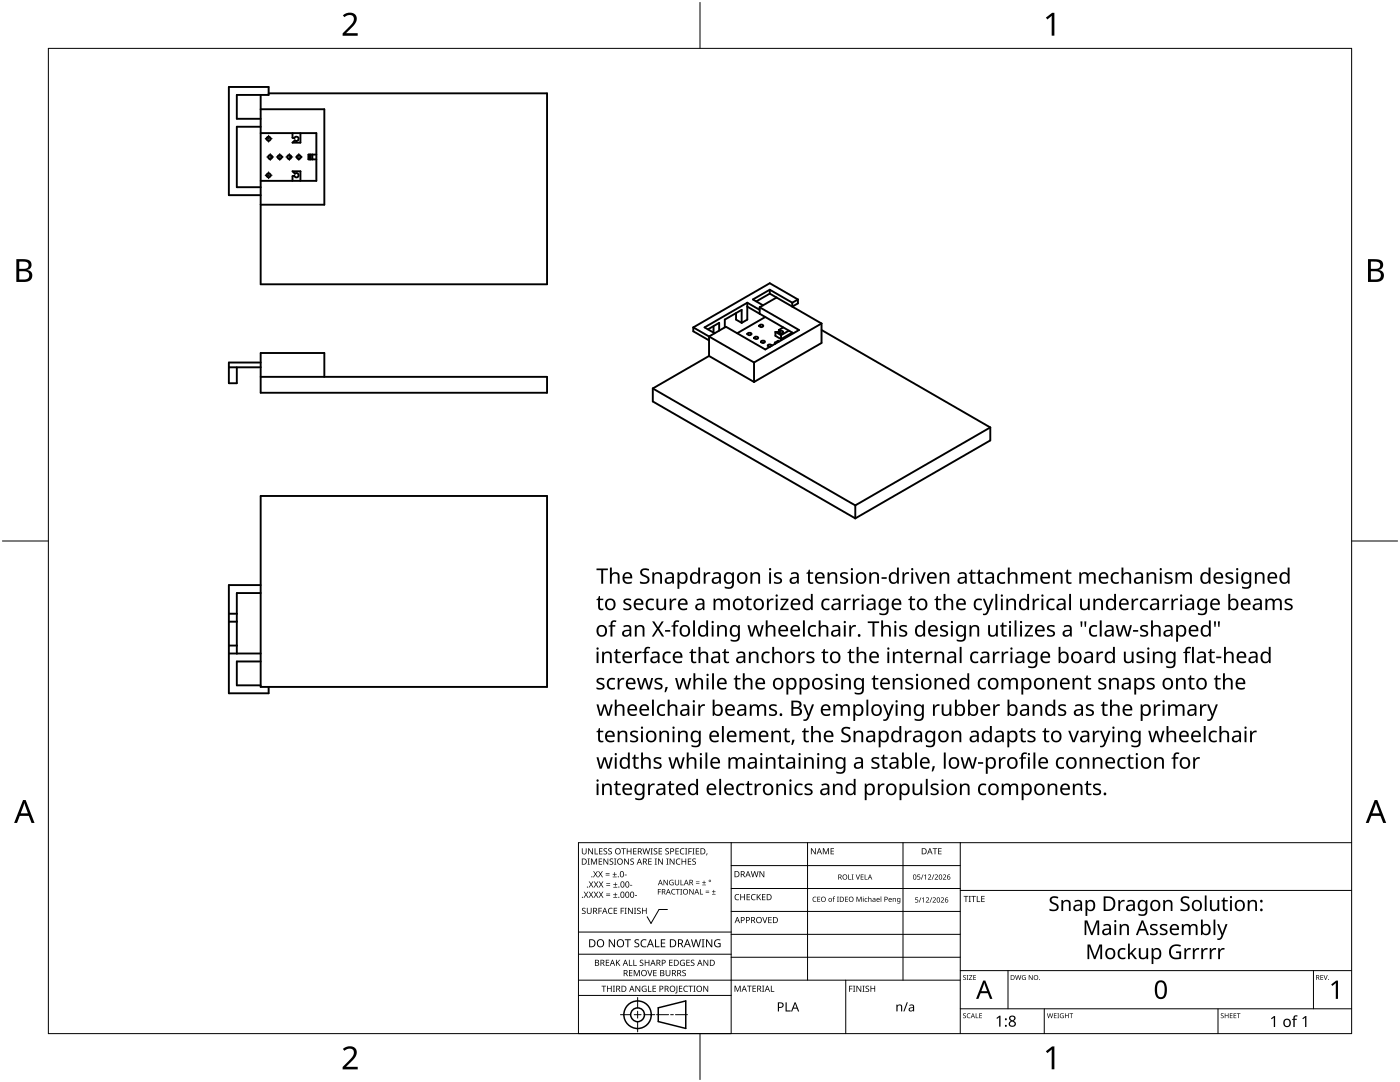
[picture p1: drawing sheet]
<svg xmlns="http://www.w3.org/2000/svg" width="279mm" height="216mm" viewBox="0 0 279 216" stroke-linecap="round" stroke-linejoin="round" font-family="sans-serif">
<g fill="none" stroke="#000" stroke-width=".38">
<path d="M53.6 18.6h55.6v38.1h-57.2v-37.8M52 26.6h11.1v9.5h-11.1M52 21.8h12.7v19h-12.7M52 23.7h-4.7v-4.8h6.3v-1.5h-7.9v21.5h6.3M52 25.3h-4.7v12.1h4.7M58.4 26.6v.9l.3 .1a.45 .45 0 0 1 .6-.3 .45 .45 0 0 1 .2 .6 .45 .45 0 0 1-.7 .1M58.8 34.7a.44 .44 0 0 1 .7 .1 .44 .44 0 0 1-.2 .6 .44 .44 0 0 1-.6-.3l-.3 .1v.9M58.9 34.7l-.5-.5h1.6v1.9M60 26.6v1.9h-1.6l.5-.5M61.8 30.8v1M62 30.8v1M62.3 30.8v1"/>
<path d="M63.1 30.8h-1.6v1h1.6M153.6 58.6l10.4 6M153.6 57.8l4.5 2.6M153.6 58.6l-2.7 1.5M153.6 57.8l-3.3 2 2 1.1M153.6 57.8v.8M155 59.4l-3.4 1.9M159.2 59.8l-5.6-3.3-15.2 8.8M159.2 59.8v.7l-1.1 .7v-.8M159.2 59.8l-1.1 .6M45.7 73.3h6.3M52 75.2h57.2v3.2h-57.2v-8h12.7v4.8"/>
<path d="M52 72.3h-6.3v4.2h1.6v-3.2M130.3 77.5v2.6l40.4 23.3M130.3 77.5l40.4 23.3M138.4 65.3l12.1 7M138.4 65.3v.8l3.1 1.8M141.3 65.7l2.2-1.3v1.6M141.5 71l-11.2 6.5M141.5 71l9 5.2M142.4 65.1v1.3M146.9 62.5v1.3l1.1 .6M148 64.4v-2.6l-3.4 2v1.5M149.1 61.2l9.2 5.3"/>
<path d="M149.1 60.4l-8.5 4.9 2 1.2M149.1 60.4l2.5 1.4M149.1 60.4v3.4l-1.1 .6M149.2 66.5l.6-.1 .2 .2-.4 .3-.4-.2zM150.5 72.3v3.9M150.6 67.3l.1-.1a.38 .38 0 0 1 .6 .2l-.2 .2h-.4l-.2-.2zM151.6 64.9l.1-.1a.39 .39 0 0 1 .6 .2l-.4 .3-.3-.2zM151.6 61.3l7.9 4.5-6.8 3.9-7.8-4.5-3.4 1.9v3.9M151.6 61.3v1.3M151.9 68.1l.6-.1 .2 .2-.4 .3-.4-.2zM152.7 63.3l-5.6 3.2M154 69a.43 .43 0 0 0-.4-.3 .43 .43 0 0 0-.4 .3l.5 .2"/>
<path d="M154.6 68.4v.2M154.6 68.4l.1 .2M154.7 66.2v.8l1.2 .7M154.7 66.2l1.2 .7M155.4 68.2l-.1-.2-.7 .4M155.4 65.8l.2 .2v.5M155.4 65.8v.5M155.6 66l.6 .1a.43 .43 0 0 1-.3 .4 .43 .43 0 0 1-.5-.3h-.7M155.9 66.9v.8M156.3 65.3l-.9 .5M157.4 66l-1.5 .9M158.1 66.4l-2.2 1.3"/>
<path d="M164 65.8l33.6 19.5M164 64.6l-13.5 7.7M164 64.6v3.8l-13.5 7.8M52 99h57.2v38.1h-57.2zM197.6 85.3v2.6l-26.9 15.5M197.6 85.3l-26.9 15.5M52 116.7h-6.3v21.6h7.9v-1.2M52 118.3h-4.7v12.1M170.7 100.8v2.6M45.7 128.8h1.6M45.7 130.4h6.3M45.7 122.5h1.6"/>
<path d="M45.7 124.1h1.6M52 132h-4.7v4.8h4.7"/>
<circle cx="53.6" cy="35" r=".42"/>
<circle cx="53.6" cy="27.7" r=".42"/>
<circle cx="53.9" cy="31.3" r=".4"/>
<circle cx="55.8" cy="31.3" r=".4"/>
<circle cx="57.7" cy="31.3" r=".4"/>
<circle cx="59.6" cy="31.3" r=".4"/>
</g>
<path d="M9.7 9.7h260v196.5h-260z" fill="none" stroke="#000" stroke-width=".2"/>
<path d="M139.7 .5v9.2M.5 108h9.2M269.7 108h9.2M139.7 206.2v9.2" fill="none" stroke="#000" stroke-width=".2"/>
<g fill="#000">
<path d="M68.4 3.1a1.64 1.64 0 0 1 2.8 .4 2.52 2.52 0 0 1-1.2 2.2l-.9 .9h2.3v.5h-3v-.4l1.2-1.2a1.95 1.95 0 0 0 .9-2.2 1.23 1.23 0 0 0-1.8 .1zM208.7 3.5l1.3-.9h.4v4.5h-.5v-4l-.9 .8zM68.4 209.3a1.64 1.64 0 0 1 2.8 .4 2.52 2.52 0 0 1-1.2 2.2l-.9 1h2.3v.5h-3v-.5l1.2-1.2a1.95 1.95 0 0 0 .9-2.1 1.23 1.23 0 0 0-1.8 .1zM208.7 209.8l1.3-1h.4v4.6h-.5v-4l-.9 .7z"/>
<path d="M3.3 51.7h1.3a1.28 1.28 0 0 1 1.7 1.3 1.04 1.04 0 0 1-.9 .9 1.23 1.23 0 0 1 1 1.5 1.23 1.23 0 0 1-1.5 .9h-1.6zM3.8 54.1v1.7h1a.86 .86 0 0 0 1-.9 .86 .86 0 0 0-1.1-.8zM3.8 52.2v1.4h.9a.78 .78 0 0 0 1-.7 .78 .78 0 0 0-1.1-.7z"/>
<path d="M273 51.7h1.3a1.28 1.28 0 0 1 1.7 1.3 1.04 1.04 0 0 1-.8 .9 1.23 1.23 0 0 1 1 1.5 1.23 1.23 0 0 1-1.6 .9h-1.6zM273.6 54.1v1.7h.9a.86 .86 0 0 0 1.1-.9 .86 .86 0 0 0-1.1-.8zM273.6 52.2v1.4h.8a.78 .78 0 0 0 1-.7 .78 .78 0 0 0-1.1-.7z"/>
<path d="M4.6 159.6h.5l1.8 4.6h-.6l-.6-1.4h-1.8l-.5 1.4h-.6zM4.8 160.2l-.7 2.1h1.5z"/>
<path d="M274.3 159.6h.6l1.7 4.6h-.6l-.5-1.4h-1.8l-.6 1.4h-.5zM274.6 160.2l-.7 2.1h1.4z"/>
</g>
<g fill="none" stroke="#000" stroke-width=".2">
<path d="M145.9 168.1v38.1h-30.5v-38.1h154.3M145.9 172.7h45.7M145.9 177.3h45.7M161.2 168.1v27.5M180.2 168.1v27.5M191.6 168.1v38.1M191.6 177.7h78.1M115.4 198.6h30.5M115.4 195.6h76.2M115.4 190.4h30.5M115.4 186h30.5M127.3 199v2.1"/>
<path d="M133.2 181.5h-1.7l-1.6 2.8-.7-1.4M145.9 181.9h45.7M145.9 186.4h45.7M145.9 191h45.7M168.8 195.6v10.6M191.6 193.7h78.1M201.2 193.7v7.6M262.1 193.7v7.6M123.8 202.5h2.1M126.6 202.5h1.3M127.3 201.8v1.4M127.3 203.8v2.1"/>
<path d="M128.6 202.5h2.1M131 202.5h2.4M133.8 202.5h.6M134.8 202.5h2.4M191.6 201.3h78.1M208.4 201.3v4.9M243.1 201.3v4.9"/>
</g>
<g fill="#000">
<path d="M116.1 169.3h.2v.8a.32 .32 0 0 0 .3 .3 .32 .32 0 0 0 .3-.3v-.8h.2v.8a.47 .47 0 0 1-.5 .4 .47 .47 0 0 1-.5-.5zM116.5 177.9h.2l.3 .5 .3-.5h.1l-.4 .6 .4 .6h-.1l-.3-.5-.4 .5h-.1l.4-.6zM117.3 171.3h.4l-.1 .1v1l.1 .1h-.4l.1-.1v-1zM117.4 169.3h.2l.6 1v-1h.1v1.2h-.1l-.7-1v1h-.1zM117.5 177.9h.2l.3 .5 .3-.5h.1l-.4 .6 .4 .6h-.1l-.4-.5-.3 .5h-.1l.4-.6zM117.5 175.9h.2l.3 .5 .3-.5h.1l-.4 .6 .5 .6h-.2l-.3-.5-.4 .5h-.1l.4-.6zM117.9 171.3h.3l.3 1 .4-1h.3v1.2h-.2v-1l-.4 1h-.1l-.4-1v1h-.2zM118.7 169.3h.1v1h.6v.2h-.7zM118.4 173.8h.1l.3 .5 .3-.5h.2l-.4 .6 .4 .7h-.1l-.4-.6-.3 .6h-.1l.4-.7zM118.5 177.9h.2l.2 .5 .3-.5h.2l-.4 .6 .4 .6h-.1l-.4-.5-.3 .5h-.1l.4-.6zM118.5 175.9h.2l.3 .5 .3-.5h.1l-.4 .6 .4 .6h-.1l-.3-.5-.4 .5h-.1l.4-.6zM119.5 171.3h.7v.1h-.6v.4h.5v.2h-.5v.4h.6v.1h-.7z"/>
<path d="M119.6 169.3h.6v.1h-.5v.4h.5v.1h-.5v.4h.5v.2h-.6zM119.4 173.8h.1l.3 .5 .3-.5h.2l-.4 .6 .4 .7h-.1l-.4-.6-.3 .6h-.2l.5-.7zM119.5 177.9h.1l.3 .5 .3-.5h.2l-.4 .6 .4 .6h-.1l-.4-.5-.3 .5h-.1l.4-.6zM119.5 175.9h.2l.3 .5 .3-.5h.1l-.4 .6 .4 .6h-.1l-.4-.5-.3 .5h-.1l.4-.6zM120.9 174.6h.8v.1h-.8zM120.9 174.2h.8v.1h-.8zM121 178.7h.8v.1h-.8zM121 178.3h.8v.1h-.8zM121 176.6h.8v.1h-.8zM121 176.3h.8v.1h-.8zM120.5 169.4l.4-.1h.3l-.1 .1a.25 .25 0 0 0-.4-.1 .25 .25 0 0 0 0 .4l.4 .3 .1 .2-.3 .3-.5-.1v-.1h.2a.27 .27 0 0 0 .4-.1 .27 .27 0 0 0-.3-.3l-.2-.2zM120.4 171.3h.2l.7 1-.1-1h.2v1.2h-.2l-.6-1v1h-.2z"/>
<path d="M121.4 169.4l.5-.1h.2v.1a.25 .25 0 0 0-.4-.1 .25 .25 0 0 0 0 .4l.4 .3v.2l-.2 .3-.5-.1v-.1h.1a.27 .27 0 0 0 .5-.1 .27 .27 0 0 0-.4-.3l-.2-.2zM122.3 174.9h.8v.2h-.8zM122.4 179h.8v.1h-.8zM122.4 177h.8v.1h-.8zM121.7 171.4l.4-.1 .3 .1-.1 .1a.25 .25 0 0 0-.4-.1 .25 .25 0 0 0 0 .4 .42 .42 0 0 1 .5 .5 .42 .42 0 0 1-.7 .2l-.1-.2 .2 .1a.27 .27 0 0 0 .5-.2 .27 .27 0 0 0-.4-.3l-.2-.2zM122.6 174h.1v.4h.4v.1h-.4v.4h-.1v-.4h-.3v-.1h.3zM122.7 178.1h.1v.4h.4v.1h-.4v.3h-.1v-.3h-.3v-.1h.3zM122.7 176.1h.2v.3h.3v.2h-.3v.3h-.2v-.3h-.3v-.2h.3zM122.6 171.3h.4l-.1 .1v1l.1 .1h-.4l.1-.1v-1zM124 169.3h.9v.1h-.4v1.1h-.1v-1.1h-.4zM124.7 174.5h.4v.2h-.4zM124.6 171.3h.1l.7 1v-1h.1v1.2h-.2l-.6-1v1h-.1z"/>
<path d="M125.7 176.6h.5v.1h-.5zM125.1 169.3h.1v.5h.7v-.5h.1v1.2h-.1v-.6h-.7v.6h-.1zM125.8 171.4l.5-.1 .2 .1v.1a.25 .25 0 0 0-.4-.1 .25 .25 0 0 0 0 .4 .42 .42 0 0 1 .4 .5 .42 .42 0 0 1-.7 .2v-.2l.1 .1a.27 .27 0 0 0 .5-.2 .27 .27 0 0 0-.4-.3l-.2-.2zM126.7 178.6h.4v.2h-.4zM126.4 169.3h.6v.1h-.5v.4h.5v.1h-.5v.4h.5v.2h-.6zM128.2 169.3h.2l.2 1 .3-1h.2l.2 1 .3-1h.1l-.3 1.2h-.1l-.3-1.1-.3 1.1h-.2zM129.4 171.3h.7v.1h-.6v.4h.5v.2h-.5v.4h.6v.1h-.7zM129.8 169.3h.5l-.2 .1v1l.2 .1h-.5l.2-.1v-1zM130.7 171.3h.4l-.1 .1v1l.1 .1h-.4l.1-.1v-1zM130.5 169.4l.4-.1h.3l-.1 .1a.25 .25 0 0 0-.4-.1 .25 .25 0 0 0 0 .4l.4 .3 .1 .2-.2 .3-.6-.1v-.1h.2a.27 .27 0 0 0 .4-.1 .27 .27 0 0 0-.3-.3l-.2-.2zM131.3 177.4h.6v.1h-.5v.4h.5v.1h-.5v.5h-.1zM131.4 169.3h.7v.1h-.5v.4h.5v.1h-.5v.4h.5v.2h-.7z"/>
<path d="M131.3 171.3h.2l.7 1v-1h.1v1.2h-.2l-.6-1v1h-.2zM132.4 175.6h.2l.6 .9v-.9h.1v1h-.2l-.6-.9v.9h-.1zM133 171.3h.4l-.1 .1v1l.1 .1h-.4l.1-.1v-1zM132.8 169.4l.4-.1h.3l-.1 .1a.25 .25 0 0 0-.3-.1 .25 .25 0 0 0 0 .4l.4 .3v.2l-.2 .3-.5-.1v-.1h.1a.27 .27 0 0 0 .5-.1 .27 .27 0 0 0-.4-.3l-.2-.2zM133.7 175.7l.5-.2 .2 .1v.1a.45 .45 0 0 0-.7 .4 .45 .45 0 0 0 .6 .4v-.3h-.2v-.1h.3v.5a.6 .6 0 0 1-.8-.1 .6 .6 0 0 1 .1-.8zM134.1 177.5l.4-.1h.3l-.1 .2a.44 .44 0 0 0-.6 .4 .44 .44 0 0 0 .6 .3 .52 .52 0 0 1-.7 0 .52 .52 0 0 1 .1-.8zM133.6 171.3h.2l.7 1v-1h.1v1.2h-.2l-.6-1v1h-.2zM134.9 177.4h.8v.1h-.4v1h-.1v-1h-.3zM135 171.5l.5-.2 .3 .1-.1 .1a.49 .49 0 0 0-.7 .4 .49 .49 0 0 0 .7 .5 .52 .52 0 0 1-.6 0 .52 .52 0 0 1-.2-.6zM134.8 169.3h.7v.1h-.6v.4h.5v.1h-.5v.4h.6v.2h-.7zM134.7 175.6h.1v.7a.28 .28 0 0 0 .3 .2 .28 .28 0 0 0 .3-.2v-.7h.1v.7a.42 .42 0 0 1-.4 .4 .42 .42 0 0 1-.4-.4zM135.8 175.6h.2v.9h.4v.1h-.6z"/>
<path d="M135.8 177.4h.3l-.1 .1v.9l.1 .1h-.3l.1-.1v-.9zM135.8 169.4l.4-.1h.4l-.1 .1h-.2a.49 .49 0 0 0-.4 .6 .49 .49 0 0 0 .7 .3 .52 .52 0 0 1-.7 .1 .52 .52 0 0 1-.2-.6zM136 171.3h.2v.5h.6v-.5h.1v1.2h-.1v-.5h-.6v.5h-.2zM136.7 169.3h.5l-.2 .1v1l.2 .1h-.5l.2-.1v-1zM137.4 169.3h.7v.1h-.6v.4h.5v.2h-.5v.5h-.1zM137.3 171.3h.7v.1h-.6v.4h.5v.2h-.5v.4h.6v.1h-.7zM137.6 177.4h.1l.6 .9v-.9h.1v1.1h-.1l-.6-.9v.9h-.1zM138.2 169.3h.4l-.1 .1v1l.1 .1h-.4l.1-.1v-1zM138.9 176.2h.7v.1h-.7zM138.9 175.9h.7v.1h-.7zM138.2 171.4l.4-.1 .3 .1-.1 .1a.25 .25 0 0 0-.4-.1 .25 .25 0 0 0 0 .4 .42 .42 0 0 1 .5 .5 .42 .42 0 0 1-.7 .2l-.1-.2 .2 .1a.27 .27 0 0 0 .5-.2 .27 .27 0 0 0-.4-.3l-.2-.2zM138.9 169.3h.6v.1h-.5v.4h.5v.1h-.5v.4h.5v.2h-.6z"/>
<path d="M139.7 177.4h.1v1h.5v.1h-.6zM140.1 176.5h.8v.1h-.8zM140.5 175.7h.1v.3h.3v.2h-.3v.3h-.1v-.3h-.4v-.2h.4zM140.8 178h.7v.2h-.7zM140.8 177.7h.7v.1h-.7zM141 170.3h.2l-.3 .4zM142.1 178.4h.7v.1h-.7zM142.4 177.6h.1v.3h.3v.1h-.3v.3h-.1v-.3h-.3v-.1h.3zM146.8 178.6l.4-.2 .3 .1v.1a.49 .49 0 0 0-.7 .4 .49 .49 0 0 0 .7 .5 .52 .52 0 0 1-.7 0 .52 .52 0 0 1-.2-.6zM147.7 178.4h.2v.5h.6v-.5h.2v1.2h-.2v-.5h-.6v.5h-.2zM149 178.4h.7v.1h-.5v.4h.4v.2h-.4v.4h.5v.1h-.7zM150 178.6l.5-.2 .3 .1-.1 .1a.49 .49 0 0 0-.7 .4 .49 .49 0 0 0 .8 .5 .52 .52 0 0 1-.7 0 .52 .52 0 0 1-.2-.6z"/>
<path d="M149.8 173.8h.2l.3 1.1 .2-1.1h.2l.3 1.1 .2-1.1h.2l-.3 1.2h-.2l-.3-1-.3 1h-.1zM151 178.4h.2v.6l.5-.6h.2l-.5 .5 .5 .7h-.2l-.4-.6-.1 .6h-.2zM151.6 173.8h.1l.7 1v-1h.1v1.2h-.1l-.7-1v1h-.1zM152.1 178.4h.7v.1h-.6v.4h.5v.2h-.5v.4h.6v.1h-.7zM162.3 179.1l.3-.2 .3 .1h-.2a.42 .42 0 0 0-.4 .6 .42 .42 0 0 0 .6 .2 .48 .48 0 0 1-.7-.1 .48 .48 0 0 1 .1-.6zM161.8 169.3h.2l.7 1v-1h.1v1.2h-.2l-.6-1v1h-.2zM163.1 178.9h.6v.1h-.5v.4h.5v.1h-.5v.3h.5v.2h-.6zM164.2 169.3h.2l.4 .9 .4-.9h.2v1.2h-.1v-1.1l-.4 1.1h-.1l-.4-1.1v1.1h-.2zM165.8 169.3h.6v.1h-.5v.4h.5v.1h-.5v.4h.5v.2h-.6zM166.3 178.9h.4l-.3 .2 .2 .2h-.2v.7h-.1v-.7h-.2zM167 178.9h.4l-.1 .1v.9l.1 .1h-.4l.2-.1v-.9zM168.7 178.9h.5v.1h-.4v.4h.4v.1h-.4v.3h.4v.2h-.5z"/>
<path d="M169.3 174.5h.1v.9h.5v.1h-.6zM170 174.5h.3l-.1 .1v.8l.1 .1h-.3l.1-.1v-.8zM170.8 174.5h.1l.3 .9 .3-.9h.1l-.3 1h-.2zM170.9 178.9h.2l.3 .9 .4-.9h.2v1.1h-.2v-.9l-.4 .9-.4-.9 .1 .9h-.2zM172.2 179.2h.1v.8h-.1zM171.8 174.5h.5v.1h-.4v.3h.4v.1h-.4v.4h.4v.1h-.5zM172.6 174.5h.1v.9h.4v.1h-.5zM172.6 179.3l.4-.1 .1 .1a.28 .28 0 0 0-.4 .3 .28 .28 0 0 0 .4 .2l-.2 .2-.3-.1zM173.3 178.9h.1v.4a.29 .29 0 0 1 .3-.1 .29 .29 0 0 1 .2 .3v.5h-.1v-.5a.21 .21 0 0 0-.3-.2 .21 .21 0 0 0-.1 .3v.4h-.1zM175.8 178.9h.1v1.1h-.1zM178.2 179.2l.1 .1a.29 .29 0 0 1 .3-.1 .29 .29 0 0 1 .2 .3v.5h-.1v-.5a.21 .21 0 0 0-.3-.2 .21 .21 0 0 0-.1 .3v.4h-.1zM182.7 179.1h.5v.1h-.4v.3a.34 .34 0 0 1 .4 .1 .34 .34 0 0 1-.1 .5 .34 .34 0 0 1-.5-.2 .27 .27 0 0 0 .4 .1 .27 .27 0 0 0 .1-.3 .27 .27 0 0 0-.4-.1z"/>
<path d="M183.1 174.5h.5v.1h-.4v.3a.34 .34 0 0 1 .4 .2 .34 .34 0 0 1-.1 .4 .34 .34 0 0 1-.5-.1 .27 .27 0 0 0 .4 .1 .27 .27 0 0 0 .1-.4 .27 .27 0 0 0-.4-.1zM183.7 179.1h.2l-.4 1h-.1zM184.2 174.5h.1l-.4 1h-.1zM184.4 174.7l.4-.2v1h-.1v-.9l-.2 .2zM185.2 174.6a.37 .37 0 0 1 .6 0 .37 .37 0 0 1-.2 .6l-.3 .2h.6v.1h-.7l.3-.4a.27 .27 0 0 0 .2-.3 .27 .27 0 0 0-.3-.2zM185.9 179.1h.1l-.3 1h-.2zM186.3 174.5h.2l-.4 1h-.2zM186.1 169.3h.9v.1h-.3v1.1h-.2v-1.1h-.4zM186.5 174.6a.37 .37 0 0 1 .6 0 .37 .37 0 0 1-.2 .6l-.2 .2h.5v.1h-.7l.3-.4a.27 .27 0 0 0 .3-.3 .27 .27 0 0 0-.4-.2zM187.2 169.3h.7v.1h-.5v.4h.5v.1h-.5v.4h.5v.2h-.7zM188.2 174.6a.37 .37 0 0 1 .6 0 .37 .37 0 0 1-.3 .6l-.2 .2h.5v.1h-.6l.2-.4a.27 .27 0 0 0 .3-.3 .27 .27 0 0 0-.4-.2zM192.3 178.8h.9v.1h-.3v1.1h-.2v-1.1h-.4z"/>
<path d="M193.3 178.8h.5l-.2 .1v1l.2 .1h-.5l.2-.1v-1zM193.8 178.8h1v.1h-.4v1.1h-.2v-1.1h-.4zM194.9 178.8h.2v1.1h.5v.1h-.7zM195.8 178.8h.7v.1h-.5v.4h.5v.1h-.5v.5h.5v.1h-.7zM223.2 179.6h.3v.4l.4-.4h.6l-.1 .3h-.5l-.3 .3-.1 1.6h-.3zM241.5 179.6h.3v1.4a.59 .59 0 0 0 .8 .5 .59 .59 0 0 0 .4-.8v-1.1h.3v2.2h-.3v-.3a.84 .84 0 0 1-.9 .3 .84 .84 0 0 1-.6-.8zM116.2 181.3l.4-.2 .3 .1-.1 .1a.25 .25 0 0 0-.4-.1 .25 .25 0 0 0 0 .4l.4 .2 .1 .3-.3 .3-.5-.1v-.1h.2a.27 .27 0 0 0 .4-.1 .27 .27 0 0 0-.3-.3l-.2-.2zM117.1 181.1h.2v.8a.32 .32 0 0 0 .3 .3 .32 .32 0 0 0 .3-.3v-.8h.2v.8a.47 .47 0 0 1-.5 .5 .47 .47 0 0 1-.5-.5zM119.4 181.1h.7v.2h-.5v.4h.5v.1h-.5v.6h-.2zM120 196.7h1v.1h-.4v1.1h-.2v-1.1h-.4zM120.9 191.5h.7v.1h-.5v.4h.4v.2h-.4v.4h.5v.1h-.7zM121.5 181.3l.4-.2 .4 .1-.1 .1a.49 .49 0 0 0-.7 .5 .49 .49 0 0 0 .7 .4 .52 .52 0 0 1-.6 .1 .52 .52 0 0 1-.3-.6z"/>
<path d="M121.1 196.7h.2v.5h.6v-.5h.2v1.2h-.2v-.6h-.6v.6h-.2zM121.5 187.4h.2l.9 1.3v-1.3h.1v1.6h-.2l-.8-1.3v1.3h-.2zM122.3 196.7h.4l-.1 .1v1l.1 .1h-.4l.2-.1v-1zM122.5 181.1h.7v.2h-.6v.4h.5v.1h-.5v.4h.6v.2h-.7zM122.9 191.5h.2v.6l.5-.6h.2l-.5 .5 .5 .7h-.2l-.4-.6-.1 .6h-.2zM123.9 181.1h.6v.2h-.5v.4h.5v.1h-.5v.6h-.1zM124.7 181.1h.4l-.2 .2v.9l.2 .2h-.4l.1-.2v-.9zM124.7 187.4h1.2v.2h-.5v1.4h-.2v-1.4h-.5zM125.5 191.5h.2v1.1h.5v.1h-.7zM125.5 193.6h.7v.1h-.5v.4h.5v.1h-.5v.4h.5v.2h-.7zM125.3 181.1h.2l.7 1.1-.1-1.1h.2v1.3h-.2l-.6-1v1h-.2zM126.4 191.5h.2v1.1h.5v.1h-.7z"/>
<path d="M126.5 181.1h.5l-.2 .2v.9l.2 .2h-.5l.2-.2v-.9zM126.5 193.6h.2l.4 1 .4-1h.2v1.2h-.2v-1.1l-.4 1.1h-.1l-.4-1.1v1.1h-.1zM126.7 187.6l.3-.2 .6 .1-.2 .1a.33 .33 0 0 0-.6 .2 .33 .33 0 0 0 .4 .4 .47 .47 0 0 1 .4 .6 .47 .47 0 0 1-.7 .2h-.3v-.2h.2a.35 .35 0 0 0 .6-.2 .35 .35 0 0 0-.5-.4l-.3-.2zM126.8 196.7h.2l.6 1v-1h.2v1.2h-.2l-.7-1 .1 1h-.2zM127.2 181.3l.4-.2 .3 .1-.1 .1a.25 .25 0 0 0-.4-.1 .25 .25 0 0 0 0 .4l.4 .2 .1 .3-.3 .3-.5-.1v-.1h.2a.27 .27 0 0 0 .4-.1 .27 .27 0 0 0-.3-.3l-.2-.2zM127.7 191.6l.5-.1 .2 .1v.1a.25 .25 0 0 0-.4-.1 .25 .25 0 0 0 0 .4l.4 .2v.3l-.2 .2h-.5v-.2l.1 .1a.27 .27 0 0 0 .5-.2 .27 .27 0 0 0-.4-.3l-.2-.2zM128 187.6l.6-.2 .4 .1v.2a.64 .64 0 0 0-1 .5 .64 .64 0 0 0 1 .6v.2a.83 .83 0 0 1-1.1-.3 .83 .83 0 0 1 .1-1.1zM128.2 196.8l.6-.1 .2 .1v.1a.5 .5 0 0 0-.8 .4 .5 .5 0 0 0 .7 .5v-.4h-.3v-.1h.4v.6a.66 .66 0 0 1-.8-.2 .66 .66 0 0 1 0-.9zM128.1 181.1h.2v.6h.6v-.6h.2v1.3h-.2v-.6h-.6v.6h-.2zM129.2 193.6h.1l.4 1 .3-1h.2l-.4 1.2h-.2zM129.3 196.7h.2v1.1h.5v.1h-.7zM128.7 191.5h.1v.5h.6v-.5h.2v1.2h-.2v-.5h-.6v.5h-.1z"/>
<path d="M130.7 187.4h.2v1.4h.7v.2h-.9zM130.2 196.7h.7v.1h-.5v.4h.5v.1h-.5v.5h.5v.1h-.7zM130.4 193.6h.6v.1h-.5v.4h.5v.1h-.5v.4h.5v.2h-.6zM131.9 187.4h.9v.2h-.7v.5h.6v.2h-.6v.5h.7v.2h-.9zM132.8 193.6h.2v.7a.32 .32 0 0 0 .3 .4 .32 .32 0 0 0 .3-.4v-.7h.2v.7a.47 .47 0 0 1-.5 .5 .47 .47 0 0 1-.5-.5zM133.5 191.5h.7v.1h-.5v.4h.5v.2h-.5v.4h.5v.1h-.7zM135 196.7h.2v1.3l-.1 .2h-.3l-.1-.1 .3-.2zM135.5 196.7h.7v.1h-.5v.4h.4v.1h-.4v.5h.5v.1h-.7zM135.8 191.7l.5-.2 .4 .1-.1 .1a.5 .5 0 0 0-.8 .4 .5 .5 0 0 0 .7 .5v-.4h-.2v-.1h.4v.6a.66 .66 0 0 1-.9-.1 .66 .66 0 0 1 0-.9zM136.2 193.7l.4-.2 .3 .1-.1 .1a.25 .25 0 0 0-.4-.1 .25 .25 0 0 0 0 .4 .42 .42 0 0 1 .5 .6 .42 .42 0 0 1-.7 .2l-.1-.2h.2a.27 .27 0 0 0 .5-.1 .27 .27 0 0 0-.4-.3l-.2-.2zM136.5 196.8l.5-.1 .3 .1-.1 .1a.49 .49 0 0 0-.7 .4 .49 .49 0 0 0 .8 .4 .52 .52 0 0 1-.7 .1 .52 .52 0 0 1-.2-.6zM137 191.5h.7v.1h-.6v.4h.5v.2h-.5v.4h.6v.1h-.7z"/>
<path d="M137.4 196.7h.9v.1h-.4v1.1h-.1v-1.1h-.4zM137.9 191.6l.4-.1 .3 .1-.1 .1a.25 .25 0 0 0-.4-.1 .25 .25 0 0 0 0 .4l.4 .2 .1 .3-.2 .2h-.6v-.2l.2 .1a.27 .27 0 0 0 .5-.2 .27 .27 0 0 0-.4-.3l-.2-.2zM138.4 196.7h.4l-.1 .1v1l.1 .1h-.4l.1-.1v-1zM137.9 187.4h.2l.3 1.4 .4-1.4h.2l.4 1.4 .3-1.4h.2l-.4 1.6h-.2l-.4-1.3-.4 1.3h-.2zM140 187.4h.6l-.2 .2v1.3l.2 .1h-.6l.2-.1v-1.3zM140.4 196.7h.1l.7 1v-1h.1v1.2h-.1l-.7-1v1h-.1zM140.4 191.5h.2l.6 1v-1h.1v1.2h-.1l-.7-1v1h-.1zM140.9 187.4h.2l.9 1.3v-1.3h.2v1.6h-.3l-.8-1.3v1.3h-.2zM142.7 187.6l.7-.2 .4 .1-.1 .2a.65 .65 0 0 0-1 .5 .65 .65 0 0 0 .9 .6v-.4h-.3v-.2h.5v.7a.86 .86 0 0 1-1.1-.1 .86 .86 0 0 1 0-1.2zM146.6 196.7h.2l.4 1 .4-1h.2v1.2h-.1v-1.1l-.4 1.1h-.2l-.4-1.1v1.1h-.1zM149.1 196.7h.9v.1h-.4v1.1h-.1v-1.1h-.4zM150.2 196.7h.7v.1h-.6v.4h.5v.1h-.5v.5h.6v.1h-.7z"/>
<path d="M152.1 183h.2l.3 1 .4-1h.2l-.5 1.2h-.1zM152.1 196.7h.4l-.1 .1v1l.1 .1h-.4l.1-.1v-1zM153.8 196.7h.2v1.1h.5v.1h-.7zM153.3 183h.7v.1h-.5v.4h.5v.1h-.5v.5h.5v.1h-.7zM169.5 196.7h.6v.1h-.5v.5h.5v.1h-.5v.5h-.1zM170.2 196.7h.5l-.2 .1v1l.2 .1h-.5l.2-.1v-1zM170.9 196.7h.2l.6 1v-1h.2v1.2h-.2l-.6-1v1h-.2zM172.1 196.7h.5l-.2 .1v1l.2 .1h-.5l.2-.1v-1zM172.8 196.8l.4-.1h.2v.2a.25 .25 0 0 0-.4-.1 .25 .25 0 0 0 0 .4l.4 .2 .1 .3-.3 .2h-.5v-.2l.2 .1a.27 .27 0 0 0 .4-.2 .27 .27 0 0 0-.3-.3l-.3-.2zM173.7 196.7h.2v.5h.6v-.5h.2v1.2h-.2v-.6h-.6v.6h-.2zM181 200h.2l-.7 1.8h-.2zM184 179.3l.4-.2v1h-.1v-.9l-.2 .2z"/>
<path d="M184.8 179.2a.37 .37 0 0 1 .6 0 .37 .37 0 0 1-.3 .6l-.2 .2h.5v.1h-.6l.2-.4a.27 .27 0 0 0 .3-.3 .27 .27 0 0 0-.4-.2zM186.1 179.2a.37 .37 0 0 1 .6 0 .37 .37 0 0 1-.2 .6l-.2 .2h.5v.1h-.7l.3-.4a.27 .27 0 0 0 .3-.3 .27 .27 0 0 0-.4-.2zM187.8 179.2a.37 .37 0 0 1 .6 0 .37 .37 0 0 1-.3 .6l-.2 .2h.5v.1h-.7l.3-.4a.27 .27 0 0 0 .3-.3 .27 .27 0 0 0-.4-.2zM192.2 194.7l.4-.1h.2l-.1 .1a.24 .24 0 0 0-.3 0 .24 .24 0 0 0-.1 .3 .24 .24 0 0 0 .4 .1l.1 .1-.1 .3h-.4l-.1-.1a.24 .24 0 0 0 .3 .1 .24 .24 0 0 0 .1-.3l-.4-.3zM192.9 194.6h.4l-.1 .1v.7l.1 .1h-.4l.1-.1v-.7zM193.4 194.6h.6l-.5 .8h.6v.1h-.7l.5-.8h-.5zM194.2 194.6h.6v.1h-.4v.3h.4v.1h-.4v.3h.4v.1h-.6zM202.6 194.6h.1l.2 .8 .2-.8h.2l.2 .8 .2-.8h.1l-.2 .9h-.2l-.2-.8-.2 .8h-.2zM204.1 194.7l.3-.1h.3l-.1 .1a.4 .4 0 0 0-.6 .4 .4 .4 0 0 0 .6 .3v-.3l-.2-.1h.3v.5a.53 .53 0 0 1-.7-.1 .53 .53 0 0 1 .1-.7zM205.3 194.6h.2l.5 .8v-.8h.1v.9h-.2l-.5-.8v.8h-.1zM209.6 179.1a1.38 1.38 0 0 1 1.6-.1l-.1 .3-.4-.1a.51 .51 0 0 0-.7 0 .51 .51 0 0 0 .1 .8l.3 .1a.9 .9 0 0 1 .9 1.1 .9 .9 0 0 1-1.3 .6l-.6-.1v-.4a1.03 1.03 0 0 0 1.5-.2 1.04 1.04 0 0 0-1-.8 .77 .77 0 0 1-.3-1.2zM211.8 179.6h.3l.1 .3a.83 .83 0 0 1 .9-.3 .83 .83 0 0 1 .6 .8v1.4h-.4v-1.4a.59 .59 0 0 0-.7-.5 .59 .59 0 0 0-.4 .7v1.2h-.4z"/>
<path d="M216.5 183.7h.5l.9 2.4 .9-2.4h.6v2.9h-.4v-2.6l-1 2.6h-.3l-.9-2.6v2.6h-.3zM217 188.5h.6l.9 2.4 .9-2.4h.5v2.9h-.3v-2.6l-1 2.6h-.3l-.9-2.6v2.6h-.4zM223.3 189.5l.4-.3h.5l.4 .1-.1 .3a.8 .8 0 0 0-1.1 .7 .8 .8 0 0 0 1.1 .7h.1v.3a1.12 1.12 0 0 1-1.4-.3 1.12 1.12 0 0 1 0-1.4zM223.5 184.4h.2l.1 .3a.83 .83 0 0 1 .9-.3 .83 .83 0 0 1 .6 .8v1.4h-.4v-1.4a.59 .59 0 0 0-.7-.5 .59 .59 0 0 0-.4 .7v1.2h-.3zM225.1 188.3h.4v2l.9-1.1h.5l-.9 .9 .9 1.3h-.4l-.8-1-.2 .2v.8h-.4zM227.3 189.2h.3v1.4a.59 .59 0 0 0 .8 .5 .59 .59 0 0 0 .4-.8v-1.1h.3v2.2h-.3v-.3a.84 .84 0 0 1-.9 .3 .84 .84 0 0 1-.6-.8zM229.6 184.6a1.29 1.29 0 0 1 1.4-.1l-.1 .3-.5-.1a.35 .35 0 0 0-.5 .1 .35 .35 0 0 0 .3 .5l.7 .3 .2 .4a1 1 0 0 1-1.6 .5v-.3l.7 .1 .5-.1v-.4l-.5-.2a.65 .65 0 0 1-.6-1zM231.6 184.6a1.29 1.29 0 0 1 1.4-.1l-.1 .3-.5-.1a.35 .35 0 0 0-.6 .1 .35 .35 0 0 0 .4 .5l.7 .3 .1 .4a1 1 0 0 1-1.5 .5v-.3l.7 .1 .4-.1v-.4l-.5-.2a.65 .65 0 0 1-.5-1zM232.1 179.6h.3l.1 .3a.83 .83 0 0 1 .9-.3 .83 .83 0 0 1 .6 .8v1.4h-.4v-1.4a.59 .59 0 0 0-.7-.5 .59 .59 0 0 0-.4 .7v1.2h-.4zM233.7 188.8a1.87 1.87 0 0 1 2-.2l-.2 .3a1.2 1.2 0 0 0-1.8 .9 1.2 1.2 0 0 0 1.7 1.2v-.8h-.7v-.4h1v1.5a1.62 1.62 0 0 1-2.3-.7v-.2a1.77 1.77 0 0 1 .3-1.6zM236.4 189.2h.3v.4l.4-.4h.5v.3h-.5l-.3 .3-.1 1.6h-.3zM235.8 179.1a1.38 1.38 0 0 1 1.6-.1l-.2 .3-.3-.1a.52 .52 0 0 0-.7 0 .52 .52 0 0 0-.1 .7l.1 .1a1.2 1.2 0 0 1 1.2 1.2 1.26 1.26 0 0 1-1.8 .5v-.4a1.03 1.03 0 0 0 1.5-.2 1.04 1.04 0 0 0-1.1-.8 .77 .77 0 0 1-.2-1.2z"/>
<path d="M235.9 184.4h.2l.1 .3a.83 .83 0 0 1 1.4 0 .78 .78 0 0 1 .8-.3 .78 .78 0 0 1 .6 .8v1.4h-.4v-1.4a.54 .54 0 0 0-.6-.5 .54 .54 0 0 0-.4 .7v1.2h-.3v-1.4a.55 .55 0 0 0-.7-.5 .55 .55 0 0 0-.4 .7v1.2h-.3zM238.1 189.2h.3v.4l.4-.4h.5v.3h-.5l-.3 .3-.1 1.6h-.3zM239.7 189.2h.3l.1 .4 .4-.4h.5v.3h-.5l-.3 .3-.1 1.6h-.4zM241.4 189.2h.3l.1 .4 .4-.4h.5v.3h-.5l-.3 .3-.1 1.6h-.4zM242.9 184.4h.4l.7 1.8 .6-1.8h.4l-1 2.5a.83 .83 0 0 1-1.1 .6v-.3h.6l.3-.6zM243.1 189.2h.3l.1 .4 .3-.4h.6l-.1 .3h-.4l-.3 .3-.1 1.6h-.4zM244.2 179.1h.2v.5h.6v.3h-.6v1.2l.2 .4h.5v.3a.67 .67 0 0 1-1.1-.7v-1.2h-.3v-.2l.3-.1zM249 179.6h.3l.1 .3a.83 .83 0 0 1 .9-.3 .83 .83 0 0 1 .6 .8v1.4h-.4v-1.4a.59 .59 0 0 0-.7-.5 .59 .59 0 0 0-.4 .7v1.2h-.4zM263.5 194.6h.6v.1h-.5v.3h.4v.1h-.4v.3h.5v.1h-.6zM264.1 194.6h.2l.2 .8 .3-.8h.2l-.4 .9h-.1zM265.7 196.4l1-.7h.3v3.6h-.4v-3.2l-.7 .6zM156.8 200h.2v1.6h.8v.2h-1z"/>
<path d="M178.9 200.4h.2v.2a.52 .52 0 0 1 .6-.2 .52 .52 0 0 1 .4 .5v.9h-.3v-.9a.37 .37 0 0 0-.4-.3 .37 .37 0 0 0-.3 .5v.7h-.2zM192.2 202.3l.4-.1h.2l-.1 .1a.24 .24 0 0 0-.3 0 .24 .24 0 0 0-.1 .3 .24 .24 0 0 0 .4 .1l.1 .2-.1 .2-.4 .1-.1-.2a.24 .24 0 0 0 .3 .1 .24 .24 0 0 0 .1-.3l-.4-.2zM193.1 202.3l.6-.1-.3 .1a.4 .4 0 0 0-.3 .5 .4 .4 0 0 0 .5 .2 .46 .46 0 0 1-.6 0 .46 .46 0 0 1 .1-.7zM194.7 202.2h.1v.8h.5v.2h-.6zM195.4 202.2h.6v.1h-.4v.3h.4v.1h-.4v.4h.4v.1h-.6zM198.9 203.1l.5-.4h.3v2.2h-.3v-1.9l-.4 .3zM209 202.2h.1l.2 .8 .2-.8h.1l.3 .8 .2-.8h.1l-.3 1h-.1l-.2-.9-.3 .9h-.1zM210.3 202.2h.6v.1h-.4v.3h.3v.1h-.3v.4h.4v.1h-.6zM211 202.2h.4l-.2 .1v.8l.2 .1h-.4l.1-.1v-.8zM211.6 202.3l.7-.1-.1 .1a.4 .4 0 0 0-.6 .4 .4 .4 0 0 0 .6 .3v-.2l-.2-.2h.3v.5a.53 .53 0 0 1-.7-.1 .53 .53 0 0 1 0-.7zM212.5 202.2h.2v.4h.5v-.4h.1v1h-.1v-.5h-.5v.5h-.2zM213.4 202.2h.8v.1h-.3v.9h-.2v-.9h-.3z"/>
<path d="M243.7 202.3l.3-.1h.2v.1a.24 .24 0 0 0-.3 0 .24 .24 0 0 0-.1 .3 .24 .24 0 0 0 .3 .1l.1 .2-.1 .2-.4 .1-.1-.2a.24 .24 0 0 0 .4 .1 .24 .24 0 0 0 0-.3l-.3-.2zM244.4 202.2h.2v.4h.5v-.4h.1v1h-.1v-.5h-.5v.5h-.2zM245.4 202.2h.6v.1h-.4v.3h.4v.1h-.4v.4h.4v.1h-.6zM246.2 202.2h.5v.1h-.4v.3h.4v.1h-.4v.4h.4v.1h-.5zM246.8 202.2h.8v.1h-.3v.9h-.2v-.9h-.3zM253.7 203.2l.6-.5h.2v2.2h-.3v-1.9l-.4 .4zM258.2 202.7l.3-.1h.5l-.1 .3-.4-.1-.1 .2v.3h.4v.2h-.4v1.4h-.3v-1.4h-.3l.3-.2zM259.9 203.2l.6-.5h.2v2.2h-.2v-1.9l-.5 .4z"/>
<path d="M116.1 171.3h.4a.61 .61 0 0 1 .6 .6 .61 .61 0 0 1-.6 .6h-.4zM116.3 171.4v1h.1a.48 .48 0 0 0 .5-.5 .48 .48 0 0 0-.4-.5z"/>
<path d="M122.7 169.9a.61 .61 0 0 1 1.2 0 .61 .61 0 0 1-1.2 0zM123 169.5a.47 .47 0 0 0-.1 .7 .47 .47 0 0 0 .8 0v-.1a.45 .45 0 0 0-.1-.6 .45 .45 0 0 0-.6 0z"/>
<path d="M123.1 171.9a.61 .61 0 0 1 1.2 0 .61 .61 0 0 1-1.2 0zM123.5 171.5l-.2 .4a.45 .45 0 0 0 .7 .4 .45 .45 0 0 0 0-.8l-.2-.1z"/>
<path d="M123.9 173.9a.51 .51 0 0 1 .6 .1 .51 .51 0 0 1 0 .7 .44 .44 0 0 1-.6 .3 .44 .44 0 0 1-.2-.6zM123.9 174v.1a.48 .48 0 0 0 .3 .8 .53 .53 0 0 0 .2-.5 .53 .53 0 0 0-.4-.4z"/>
<path d="M124 178a.44 .44 0 0 1 .5 0 .44 .44 0 0 1 .1 .5 .46 .46 0 0 1-.4 .7 .46 .46 0 0 1-.4-.7zM124.1 178.1l-.1 .2a.45 .45 0 0 0 .3 .7 .53 .53 0 0 0 .2-.5 .53 .53 0 0 0-.4-.4z"/>
<path d="M124 176a.44 .44 0 0 1 .5 0 .44 .44 0 0 1 .1 .5 .46 .46 0 0 1-.4 .6 .46 .46 0 0 1-.4-.7zM124.1 176.1l-.1 .4a.31 .31 0 0 0 .2 .5 .31 .31 0 0 0 .3-.5l-.1-.4z"/>
<path d="M124.9 178a.5 .5 0 0 1 .7 .1 .5 .5 0 0 1 0 .6 .44 .44 0 0 1-.6 .4 .44 .44 0 0 1-.2-.6zM125 178.1a.48 .48 0 0 0-.1 .6 .48 .48 0 0 0 .4 .3l.1-.8-.2-.2z"/>
<path d="M124.9 176a.44 .44 0 0 1 .6 0 .44 .44 0 0 1 .1 .5 .46 .46 0 0 1-.5 .6 .46 .46 0 0 1-.3-.7zM125 176.1l-.1 .4a.31 .31 0 0 0 .3 .5 .31 .31 0 0 0 .2-.5v-.4z"/>
<path d="M125.9 178a.5 .5 0 0 1 .6 .1 .5 .5 0 0 1 0 .6 .44 .44 0 0 1-.5 .4 .44 .44 0 0 1-.2-.6zM126 178.1l-.1 .1a.48 .48 0 0 0 .4 .8 .53 .53 0 0 0 .2-.5 .53 .53 0 0 0-.5-.4z"/>
<path d="M127.3 169.3h.3a.35 .35 0 0 1 .5 .2 .35 .35 0 0 1-.3 .4l.4 .6h-.2l-.3-.5h-.3v.5h-.1zM127.4 169.4v.4h.2a.23 .23 0 0 0 .3-.2 .23 .23 0 0 0-.3-.2z"/>
<path d="M127.5 171.3h.2l.4 1.2h-.1l-.2-.4h-.4l-.2 .4h-.1zM127.6 171.5l-.2 .5h.4z"/>
<path d="M128.3 171.3h.3a.35 .35 0 0 1 .5 .2 .35 .35 0 0 1-.3 .5l.4 .5h-.2l-.3-.5h-.2v.5h-.2zM128.5 171.4v.5h.1a.23 .23 0 0 0 .3-.2 .23 .23 0 0 0-.3-.3z"/>
<path d="M131.7 175.5h.1l.5 1.1h-.2l-.1-.3h-.4l-.2 .3h-.1zM131.8 175.7l-.2 .5h.4z"/>
<path d="M132.1 177.4h.3a.31 .31 0 0 1 .4 .2 .31 .31 0 0 1-.2 .4l.3 .5h-.2l-.3-.5h-.2v.5h-.1zM132.2 177.5v.4h.2a.21 .21 0 0 0 .2-.2 .21 .21 0 0 0-.2-.2z"/>
<path d="M133.3 177.4h.1l.5 1.1h-.2l-.1-.4h-.4l-.2 .4h-.1zM133.4 177.5l-.2 .5h.4z"/>
<path d="M133.8 169.3h.6l.1 .2-.1 .4-.5 .1v.5h-.1zM133.9 169.4v.5a.29 .29 0 0 0 .5-.3 .29 .29 0 0 0-.5-.2z"/>
<path d="M136.9 175.5h.1l.4 1.1h-.1l-.1-.3h-.5l-.1 .3h-.1zM137 175.7l-.2 .5h.3z"/>
<path d="M136.2 177.9a.55 .55 0 0 1 1.1 0 .55 .55 0 0 1-1.1 0zM136.4 177.9a.45 .45 0 0 0 .9 0 .45 .45 0 0 0-.9 0z"/>
<path d="M137.6 175.6h.3a.31 .31 0 0 1 .4 .2 .31 .31 0 0 1-.2 .4l.3 .4h-.2l-.2-.4h-.3v.4h-.1zM137.7 175.7v.4h.2a.21 .21 0 0 0 .3-.2 .21 .21 0 0 0-.3-.2z"/>
<path d="M139 177.4h.1l.4 1.1h-.1l-.1-.4h-.5l-.1 .4h-.1zM139.1 177.5l-.2 .5h.3z"/>
<path d="M139.8 169.3h.4a.54 .54 0 0 1 .6 .6 .56 .56 0 0 1-.7 .6h-.3zM140 169.4v.9h.1a.48 .48 0 0 0 .5-.4 .48 .48 0 0 0-.4-.5z"/>
<path d="M141.4 175.8a.25 .25 0 0 1 .5 0 .25 .25 0 0 1-.5 0zM141.5 175.8a.15 .15 0 0 0 .3 0 .15 .15 0 0 0-.3 0z"/>
<path d="M146.6 173.8h.4a.61 .61 0 0 1 .6 .6 .61 .61 0 0 1-.7 .6h-.3zM146.8 174v.9h.1a.43 .43 0 0 0 .5-.5 .41 .41 0 0 0-.4-.4z"/>
<path d="M147.8 173.8h.4a.35 .35 0 0 1 .4 .3 .35 .35 0 0 1-.2 .4l.3 .5h-.2l-.3-.5h-.2v.5h-.2zM148 174v.4h.2a.23 .23 0 0 0 .3-.2 .23 .23 0 0 0-.3-.2z"/>
<path d="M149.2 173.8h.1l.5 1.2h-.1l-.2-.3h-.5l-.1 .3h-.2zM149.3 174l-.2 .5h.4z"/>
<path d="M153 178.4h.4a.55 .55 0 0 1 .6 .6 .56 .56 0 0 1-.6 .6h-.4zM153.2 178.5v1h.1a.48 .48 0 0 0 .5-.5 .48 .48 0 0 0-.4-.5z"/>
<path d="M163.4 169.2h.2l.5 1.3h-.2l-.2-.4h-.4l-.2 .4h-.1zM163.5 169.4l-.2 .6h.4z"/>
<path d="M163.8 179.4a.51 .51 0 0 1 1 0 .51 .51 0 0 1-1 0zM164 179.4a.4 .4 0 0 0 .8 0 .4 .4 0 0 0-.8 0z"/>
<path d="M165.3 179.6a.38 .38 0 0 1 .7 0 .38 .38 0 0 1-.7 0zM165.5 179.6a.27 .27 0 0 0 .5 0 .27 .27 0 0 0-.5 0z"/>
<path d="M167.3 174.5h.3a.29 .29 0 0 1 .3 .2 .29 .29 0 0 1-.1 .4l.2 .4h-.1l-.3-.4h-.2v.4h-.1zM167.4 174.6v.4h.2a.2 .2 0 0 0 .2-.2 .2 .2 0 0 0-.2-.2z"/>
<path d="M167.6 178.9h.3a.51 .51 0 0 1 .5 .6 .51 .51 0 0 1-.5 .5h-.3zM167.7 179v.8h.4l.2-.2v-.4z"/>
<path d="M168.1 175a.51 .51 0 0 1 1 0 .51 .51 0 0 1-1 0zM168.3 175a.38 .38 0 0 0 .7 0 .38 .38 0 0 0-.7 0z"/>
<path d="M169.3 179.4a.51 .51 0 0 1 1 0 .51 .51 0 0 1-1 0zM169.5 179.4a.4 .4 0 0 0 .8 0 .4 .4 0 0 0-.8 0z"/>
<path d="M173.6 174.5h.1l.4 1h-.1l-.2-.3h-.4l-.1 .3h-.1zM173.6 174.6l-.1 .5h.3z"/>
<path d="M174.2 179.2l.5 .1v.7l-.1-.2a.26 .26 0 0 1-.4 .2 .26 .26 0 0 1-.1-.4 .26 .26 0 0 1 .4-.1h.1v-.2zM174.3 179.6l-.1 .2 .2 .1 .2-.3z"/>
<path d="M175 179.3l.2-.1 .3 .1 .1 .3h-.6l.1 .2h.4v.1h-.5zM175.1 179.3l-.1 .2h.4l-.1-.2z"/>
<path d="M176.5 178.9h.3a.34 .34 0 0 1 .4 .4 .34 .34 0 0 1-.6 .3v.4h-.1zM176.6 179v.4a.25 .25 0 0 0 .4-.2 .25 .25 0 0 0-.4-.2z"/>
<path d="M177.4 179.3l.3-.1 .2 .1 .1 .3h-.6l.1 .2h.4v.1h-.5zM177.5 179.3v.2h.3l-.1-.2z"/>
<path d="M179.1 179.2h.6v.8l-.1 .2h-.5v-.1l.4 .1 .1-.3a.38 .38 0 0 1-.6-.1 .38 .38 0 0 1 .1-.6zM179.1 179.6a.27 .27 0 0 0 .5 0 .27 .27 0 0 0-.5 0z"/>
<path d="M182.3 174.6h.4l.2 .5a.38 .38 0 0 1-.5 .4 .38 .38 0 0 1-.2-.6zM182.4 174.6l-.1 .2a.38 .38 0 0 0 .3 .6 .41 .41 0 0 0 .2-.5 .41 .41 0 0 0-.4-.3z"/>
<path d="M184 169.3h.3a.61 .61 0 0 1 .6 .6 .61 .61 0 0 1-.6 .6h-.3zM184.1 169.4v.9h.2a.43 .43 0 0 0 .5-.4 .41 .41 0 0 0-.5-.5z"/>
<path d="M185.5 169.2h.1l.5 1.3h-.1l-.2-.4h-.5l-.1 .4h-.2zM185.6 169.4l-.2 .6h.4z"/>
<path d="M187.1 179.1h.4l.1 .5a.38 .38 0 0 1-.4 .5 .38 .38 0 0 1-.3-.6zM187.1 179.2v.1a.39 .39 0 0 0-.1 .4 .39 .39 0 0 0 .4 .2 .4 .4 0 0 0 .2-.4 .4 .4 0 0 0-.5-.3z"/>
<path d="M187.5 174.6l.1-.1a.51 .51 0 0 1 .4 .5 .51 .51 0 0 1-.5 .5l-.1-.4zM187.6 174.6l-.1 .2a.38 .38 0 0 0 .3 .6 .41 .41 0 0 0 .1-.5 .41 .41 0 0 0-.3-.3z"/>
<path d="M188.7 179.2l.5-.1-.4 .2-.1 .3a.33 .33 0 0 1 .5 .1 .33 .33 0 0 1-.2 .5 .33 .33 0 0 1-.4-.4zM188.7 179.8a.22 .22 0 0 0 .4 0 .22 .22 0 0 0-.4 0z"/>
<path d="M189.1 174.6l.5-.1-.4 .2-.1 .3a.33 .33 0 0 1 .5 .1 .33 .33 0 0 1-.2 .5 .33 .33 0 0 1-.4-.4zM189.1 175.2a.25 .25 0 0 0 .5 0 .25 .25 0 0 0-.5 0z"/>
<path d="M118.4 181.1h.3a.35 .35 0 0 1 .4 .3 .35 .35 0 0 1-.2 .4l.3 .6h-.1l-.3-.5h-.3v.5h-.1zM118.5 181.3v.4h.2a.23 .23 0 0 0 .3-.2 .23 .23 0 0 0-.3-.2z"/>
<path d="M118.7 191.5h.4a.31 .31 0 0 1 .4 .2 .31 .31 0 0 1-.2 .4 .33 .33 0 0 1 .3 .4 .33 .33 0 0 1-.4 .2h-.5zM118.9 192.2v.4h.2a.23 .23 0 0 0 .3-.2 .23 .23 0 0 0-.3-.2zM118.9 191.6v.4h.2a.21 .21 0 0 0 .3-.2 .21 .21 0 0 0-.3-.2z"/>
<path d="M117.6 187.4h.5a.71 .71 0 0 1 .7 .8 .73 .73 0 0 1-.8 .8h-.4zM117.8 187.6v1.2h.2a.56 .56 0 0 0 .6-.6 .54 .54 0 0 0-.6-.6z"/>
<path d="M119.8 191.5h.4a.35 .35 0 0 1 .4 .3 .35 .35 0 0 1-.2 .4l.3 .5h-.2l-.3-.5h-.2v.5h-.2zM120 191.6v.5h.2a.23 .23 0 0 0 .3-.2 .23 .23 0 0 0-.3-.3z"/>
<path d="M119.3 187.6a.74 .74 0 0 1 .9-.1 .74 .74 0 0 1 .4 .7 .77 .77 0 0 1-1.1 .8 .77 .77 0 0 1-.3-1.3zM119.5 187.7l-.2 .5a.56 .56 0 0 0 .7 .6 .56 .56 0 0 0 .3-.9 .51 .51 0 0 0-.8-.2z"/>
<path d="M120.6 181.1h.2l.4 1.3h-.1l-.2-.4h-.4l-.2 .4h-.1zM120.7 181.3l-.2 .6h.4z"/>
<path d="M122.2 191.5h.1l.5 1.2h-.2l-.1-.3h-.5l-.2 .3h-.1zM122.2 191.7l-.2 .5h.4z"/>
<path d="M123 196.7h.3a.35 .35 0 0 1 .4 .2 .35 .35 0 0 1-.2 .5l.3 .5h-.1l-.3-.5h-.3v.5h-.1zM123.1 196.8v.5h.2a.23 .23 0 0 0 .3-.3 .23 .23 0 0 0-.3-.2z"/>
<path d="M123.3 187.6a.74 .74 0 0 1 .8-.1 .74 .74 0 0 1 .5 .7 .77 .77 0 0 1-1.1 .8 .77 .77 0 0 1-.3-1.3zM123.5 187.7l-.2 .5a.56 .56 0 0 0 .7 .6 .56 .56 0 0 0 .3-.9 .51 .51 0 0 0-.8-.2z"/>
<path d="M124.5 193.6h.3a.35 .35 0 0 1 .4 .2 .35 .35 0 0 1-.2 .4l.3 .6h-.1l-.3-.5h-.3v.5h-.1zM124.6 193.7v.4h.2a.23 .23 0 0 0 .3-.2 .23 .23 0 0 0-.3-.2z"/>
<path d="M124 196.7h.4a.54 .54 0 0 1 .6 .6 .56 .56 0 0 1-.6 .6h-.4zM124.2 196.8v1h.2a.48 .48 0 0 0 .5-.5 .48 .48 0 0 0-.5-.5z"/>
<path d="M124.7 191.5h.2l.4 1.2h-.1l-.2-.3h-.4l-.2 .3h-.1zM124.8 191.7l-.2 .5h.4z"/>
<path d="M126 196.7h.2l.4 1.2h-.1l-.2-.4h-.4l-.2 .4h-.1zM126.1 196.8l-.2 .6h.4z"/>
<path d="M127.9 194.2a.61 .61 0 0 1 1.2 0 .61 .61 0 0 1-1.2 0zM128.2 193.8l-.1 .4a.45 .45 0 0 0 .7 .4 .45 .45 0 0 0 0-.8l-.2-.1z"/>
<path d="M129.7 187.4h.2l.6 1.6h-.2l-.2-.5h-.6l-.2 .5h-.2zM129.8 187.6l-.2 .7h.5z"/>
<path d="M130.2 191.5h.2l.5 1.2h-.2l-.2-.3h-.4l-.2 .3h-.1zM130.3 191.7l-.2 .5h.4z"/>
<path d="M131 191.5h.4a.35 .35 0 0 1 .4 .3 .35 .35 0 0 1-.2 .4l.3 .5h-.2l-.3-.5h-.2v.5h-.2zM131.2 191.6v.5h.2a.23 .23 0 0 0 .2-.2 .23 .23 0 0 0-.3-.3z"/>
<path d="M131.8 193.6h.3a.31 .31 0 0 1 .4 .1 .31 .31 0 0 1-.2 .4 .33 .33 0 0 1 .3 .4 .33 .33 0 0 1-.4 .3h-.4zM131.9 194.2v.4h.3a.23 .23 0 0 0 .2-.2 .23 .23 0 0 0-.3-.2zM131.9 193.7v.4h.2a.21 .21 0 0 0 .3-.2 .21 .21 0 0 0-.3-.2z"/>
<path d="M131.6 196.7h.5l.3 .3-.1 .3-.5 .1v.5h-.2zM131.8 196.8v.5a.29 .29 0 0 0 .4-.2 .29 .29 0 0 0-.4-.3z"/>
<path d="M132.6 196.7h.4a.35 .35 0 0 1 .4 .2 .35 .35 0 0 1-.2 .5l.3 .5h-.2l-.3-.5h-.2v.5h-.2zM132.8 196.8v.5h.2a.23 .23 0 0 0 .3-.3 .23 .23 0 0 0-.3-.2z"/>
<path d="M132.1 191.5h.5l.2 .3-.1 .4-.5 .1v.4h-.1zM132.2 191.6v.5a.29 .29 0 0 0 .5-.2 .29 .29 0 0 0-.5-.3z"/>
<path d="M134.1 193.6h.3a.35 .35 0 0 1 .5 .2 .35 .35 0 0 1-.3 .4l.4 .6h-.2l-.3-.5h-.2v.5h-.2zM134.3 193.7v.4h.1a.23 .23 0 0 0 .3-.2 .23 .23 0 0 0-.3-.2z"/>
<path d="M133.5 197.3a.65 .65 0 0 1 1.3 0 .65 .65 0 0 1-1.3 0zM133.9 196.9a.47 .47 0 0 0-.1 .7 .47 .47 0 0 0 .7 0l.1-.1a.45 .45 0 0 0-.1-.6 .45 .45 0 0 0-.6 0z"/>
<path d="M133.7 187.4h.5a.71 .71 0 0 1 .8 .8 .73 .73 0 0 1-.9 .8h-.4zM133.9 187.6v1.2h.2a.56 .56 0 0 0 .6-.6 .54 .54 0 0 0-.6-.6z"/>
<path d="M135.2 193.6h.3a.35 .35 0 0 1 .4 .2 .35 .35 0 0 1-.2 .4l.3 .6h-.1l-.3-.5h-.3v.5h-.1zM135.3 193.7v.4h.2a.23 .23 0 0 0 .3-.2 .23 .23 0 0 0-.3-.2z"/>
<path d="M134.5 191.5h.4a.54 .54 0 0 1 .6 .6 .56 .56 0 0 1-.7 .6h-.3zM134.6 191.6v1h.2a.48 .48 0 0 0 .5-.5 .48 .48 0 0 0-.5-.5z"/>
<path d="M135.3 187.4h.4a.45 .45 0 0 1 .6 .3 .45 .45 0 0 1-.3 .6l.4 .7h-.2l-.4-.6h-.3v.6h-.2zM135.5 187.6v.6h.2a.3 .3 0 0 0 .4-.3 .3 .3 0 0 0-.4-.3z"/>
<path d="M137.1 187.4h.2l.6 1.6h-.2l-.2-.5h-.6l-.2 .5h-.2zM137.2 187.6l-.3 .7h.5z"/>
<path d="M139.6 191.5h.1l.5 1.2h-.1l-.2-.3h-.5l-.1 .3h-.2zM139.7 191.7l-.2 .5h.4z"/>
<path d="M138.9 197.3a.61 .61 0 0 1 1.2 0 .61 .61 0 0 1-1.2 0zM139.3 196.9a.47 .47 0 0 0-.1 .7 .47 .47 0 0 0 .7 0v-.1a.45 .45 0 0 0-.1-.6 .45 .45 0 0 0-.5 0z"/>
<path d="M141.7 191.5h.3a.54 .54 0 0 1 .6 .6 .56 .56 0 0 1-.6 .6h-.3zM141.8 191.6v1h.2a.48 .48 0 0 0 .5-.5 .48 .48 0 0 0-.5-.5z"/>
<path d="M147.1 183h.1l.5 1.2h-.2l-.1-.4h-.5l-.1 .4h-.2zM147.1 183.1l-.1 .6h.3z"/>
<path d="M147.9 183h.6l.1 .3-.1 .3-.5 .1v.5h-.1zM148 183.1v.5a.29 .29 0 0 0 .5-.2 .29 .29 0 0 0-.5-.3z"/>
<path d="M148.5 196.7h.1l.5 1.2h-.2l-.1-.4h-.5l-.2 .4h-.1zM148.5 196.8l-.2 .6h.4z"/>
<path d="M148.9 183h.5l.3 .3-.2 .3-.5 .1v.5h-.1zM149 183.1v.5a.29 .29 0 0 0 .5-.2 .29 .29 0 0 0-.5-.3z"/>
<path d="M149.9 183h.3a.35 .35 0 0 1 .5 .2 .35 .35 0 0 1-.3 .5l.4 .5h-.2l-.3-.5h-.2v.5h-.2zM150.1 183.1v.5h.1a.23 .23 0 0 0 .3-.3 .23 .23 0 0 0-.3-.2z"/>
<path d="M151.1 196.7h.4a.35 .35 0 0 1 .4 .2 .35 .35 0 0 1-.2 .5l.3 .5h-.2l-.3-.5h-.2v.5h-.2zM151.3 196.8v.5h.2a.23 .23 0 0 0 .2-.3 .23 .23 0 0 0-.2-.2z"/>
<path d="M150.8 183.6a.61 .61 0 0 1 1.2 0 .61 .61 0 0 1-1.2 0zM151.2 183.2a.47 .47 0 0 0-.1 .7 .47 .47 0 0 0 .7 0v-.1a.45 .45 0 0 0 0-.6 .45 .45 0 0 0-.6 0z"/>
<path d="M153.1 196.7h.1l.5 1.2h-.2l-.1-.4h-.5l-.2 .4h-.1zM153.1 196.8l-.2 .6h.4z"/>
<path d="M154.3 183h.3a.55 .55 0 0 1 .6 .6 .56 .56 0 0 1-.6 .6h-.3zM154.4 183.1v1h.2a.48 .48 0 0 0 .5-.5 .48 .48 0 0 0-.5-.5z"/>
<path d="M196.2 195.7h.4l1.5 3.6h-.5l-.5-1.1h-1.4l-.4 1.1h-.5zM196.4 196.1l-.5 1.7h1.1z"/>
<path d="M201.7 194.6h.3a.49 .49 0 0 1 .5 .5 .49 .49 0 0 1-.5 .4h-.3zM201.8 194.7v.7h.4l.1-.2v-.3z"/>
<path d="M206.2 195.1a.5 .5 0 0 1 1 0 .5 .5 0 0 1-1 0zM206.4 195a.4 .4 0 0 0 .8 0 .4 .4 0 0 0-.8 0z"/>
<path d="M214.4 179.7a.9 .9 0 0 1 1-.2 .9 .9 0 0 1 .6 .8v1.5h-.3l-.1-.3a.71 .71 0 0 1-1.1 .2 .71 .71 0 0 1 .1-1.1l1-.1a.51 .51 0 0 0-.2-.6 .51 .51 0 0 0-.6 0l-.3 .1zM214.7 180.9l-.1 .4 .4 .2a.63 .63 0 0 0 .6-.8z"/>
<path d="M216.6 179.6h.3l.1 .3a.95 .95 0 0 1 1.2-.2 .95 .95 0 0 1 .4 1.2 .9 .9 0 0 1-.6 .9 .9 .9 0 0 1-1-.3v1.3h-.4zM217.1 180l-.1 .4a.7 .7 0 0 0 .1 .9 .7 .7 0 0 0 .9 .1 .95 .95 0 0 0-.4-1.5z"/>
<path d="M220.2 184.5a.9 .9 0 0 1 .9-.2 .9 .9 0 0 1 .6 .8v1.5h-.2l-.1-.3a.71 .71 0 0 1-1.1 .2 .71 .71 0 0 1 .1-1.1l1-.1a.51 .51 0 0 0-.2-.6 .51 .51 0 0 0-.6 0l-.3 .1zM220.4 185.7a.48 .48 0 0 0 .3 .7 .48 .48 0 0 0 .6-.4l.1-.5z"/>
<path d="M220.3 178.9h.9a1.46 1.46 0 0 1 1.4 1.5 1.46 1.46 0 0 1-1.5 1.4h-.8zM220.6 179.2v2.3h.4a1.04 1.04 0 0 0 1.2-1.2 .99 .99 0 0 0-1.1-1.1z"/>
<path d="M220.8 189.5a1.03 1.03 0 0 1 1.2-.3 1.03 1.03 0 0 1 .6 1.1 1.06 1.06 0 0 1-1.3 1.1 1.06 1.06 0 0 1-.7-1.6zM221.2 189.6l-.3 .7a.69 .69 0 0 0 .8 .8 .69 .69 0 0 0 .5-1 .64 .64 0 0 0-.3-.6 .64 .64 0 0 0-.7 .1z"/>
<path d="M225 179.7a.9 .9 0 0 1 .9-.2 .9 .9 0 0 1 .6 .8v1.5h-.3v-.3a.71 .71 0 0 1-1.2 .2 .71 .71 0 0 1 .1-1.1l1-.1a.51 .51 0 0 0-.1-.6 .51 .51 0 0 0-.6 0l-.3 .1zM225.2 180.9l-.1 .4 .4 .2a.63 .63 0 0 0 .6-.8z"/>
<path d="M227.4 179.7a.9 .9 0 0 1 1.2 .2l.1-.3h.3v2.2a1.1 1.1 0 0 1-1.8 .8v-.3a.87 .87 0 0 0 1.4-.3v-.5a.96 .96 0 0 1-1.2 .2 .96 .96 0 0 1-.3-1.3zM227.6 180a.88 .88 0 0 0-.2 .9 .88 .88 0 0 0 .8 .6 .95 .95 0 0 0-.1-1.6z"/>
<path d="M227.8 183.7h.4l1.1 2.9h-.4l-.3-.9h-1.2l-.3 .9h-.4zM228 184l-.5 1.4h1z"/>
<path d="M229.8 189.2h.3l.1 .3a.95 .95 0 0 1 1.2-.2 .95 .95 0 0 1 .4 1.2 .9 .9 0 0 1-.6 .9 .9 .9 0 0 1-1-.3v1.3h-.4zM230.3 189.6l-.1 .4a.7 .7 0 0 0 .1 .9 .7 .7 0 0 0 .9 .1 .85 .85 0 0 0 .2-1 .85 .85 0 0 0-.9-.5z"/>
<path d="M229.8 179.9a1.02 1.02 0 0 1 1.2-.3 1.02 1.02 0 0 1 .6 1.1 1.06 1.06 0 0 1-1.3 1.1 1.06 1.06 0 0 1-.7-1.6zM230.2 180l-.3 .7a.69 .69 0 0 0 .8 .8 .69 .69 0 0 0 .5-1 .64 .64 0 0 0-.4-.6 .64 .64 0 0 0-.6 .1z"/>
<path d="M230.9 195.9a1.21 1.21 0 0 1 1.4-.1 1.21 1.21 0 0 1 .6 1.3 1.92 1.92 0 0 1-.9 2.2 1.3 1.3 0 0 1-1.5-1.6l.1-1.2zM231.2 196.2a2.67 2.67 0 0 0 .1 2.7 .72 .72 0 0 0 1.1-.7 1.99 1.99 0 0 0-.5-2.2z"/>
<path d="M233.7 184.7a.94 .94 0 0 1 1.2-.2 .94 .94 0 0 1 .4 1.1h-1.5a.83 .83 0 0 0 .5 .7 .83 .83 0 0 0 .9-.1v.3a1.19 1.19 0 0 1-1.6-.3 1.19 1.19 0 0 1 .1-1.5zM234 184.8l-.2 .5h1.1a.54 .54 0 0 0-.3-.6 .54 .54 0 0 0-.6 .1z"/>
<path d="M238.1 179.9a1.02 1.02 0 0 1 1.2-.3 1.02 1.02 0 0 1 .6 1.1 1.06 1.06 0 0 1-1.3 1.1 1.06 1.06 0 0 1-.7-1.6zM238.5 180l-.3 .7a.69 .69 0 0 0 .8 .8 .69 .69 0 0 0 .5-1 .64 .64 0 0 0-.4-.6 .64 .64 0 0 0-.6 .1z"/>
<path d="M239.7 183.5h.3v1.2a.96 .96 0 0 1 1.3-.2 .96 .96 0 0 1 .3 1.2 .91 .91 0 0 1-.6 .9 .91 .91 0 0 1-1-.3l-.1 .3h-.2zM240.2 184.8l-.2 .5a.7 .7 0 0 0 .2 .8 .7 .7 0 0 0 .8 .1 .88 .88 0 0 0 .3-.9 .88 .88 0 0 0-.8-.6z"/>
<path d="M246.7 179.9a1.02 1.02 0 0 1 1.2-.3 1.02 1.02 0 0 1 .5 1.1 1.06 1.06 0 0 1-1.3 1.1 1.06 1.06 0 0 1-.6-1.6zM247 180l-.2 .7a.69 .69 0 0 0 .8 .8 .69 .69 0 0 0 .5-1 .64 .64 0 0 0-.4-.6 .64 .64 0 0 0-.7 .1z"/>
<path d="M262.7 194.6h.2a.28 .28 0 0 1 .4 .1 .28 .28 0 0 1-.2 .4l.3 .4h-.2l-.2-.4h-.2v.4h-.1zM262.8 194.7v.3h.1a.19 .19 0 0 0 .3-.2 .19 .19 0 0 0-.3-.1z"/>
<path d="M155.2 200h.5a.57 .57 0 0 1 .7 .6 .57 .57 0 0 1-.7 .5h-.2v.7h-.3zM155.5 200.2v.7a.42 .42 0 0 0 .6 0 .42 .42 0 0 0-.1-.6z"/>
<path d="M158.6 200h.2l.7 1.8h-.2l-.3-.5h-.7l-.2 .5h-.2zM158.7 200.2l-.3 .9h.6z"/>
<path d="M181.5 200.5l.3-.1a.45 .45 0 0 1 .6 .5v.9h-.1l-.1-.2a.46 .46 0 0 1-.6 .3 .46 .46 0 0 1-.2-.7 .46 .46 0 0 1 .6-.2h.2l-.1-.3h-.6zM181.6 201.3a.32 .32 0 0 0 .3 .4 .32 .32 0 0 0 .3-.4v-.2z"/>
<path d="M194.1 202.2l.5 1-.3-.3h-.3l-.3 .3zM194.2 202.3l-.2 .4h.3z"/>
<path d="M201.5 202.9l.5-.3a.54 .54 0 0 1 .7 .5 .54 .54 0 0 1-.4 .6 .65 .65 0 0 1 .4 .9 .65 .65 0 0 1-1 .3 .59 .59 0 0 1-.4-.6 .59 .59 0 0 1 .5-.6l-.4-.4zM201.6 204.3a.43 .43 0 0 0 .8 0 .43 .43 0 0 0-.8 0zM201.7 203.2a.36 .36 0 0 0 .7 0 .36 .36 0 0 0-.7 0z"/>
<path d="M256.3 203.5a.77 .77 0 0 1 .9-.2 .77 .77 0 0 1 .4 .8 .81 .81 0 0 1-1.1 .8 .81 .81 0 0 1-.3-1.3zM256.6 203.6l-.2 .5a.52 .52 0 0 0 .6 .6 .52 .52 0 0 0 .3-.7 .48 .48 0 0 0-.2-.5 .48 .48 0 0 0-.5 .1z"/>
<circle cx="116.2" cy="179.1" r=".11"/>
<circle cx="117.2" cy="177" r=".11"/>
<circle cx="118.1" cy="175" r=".11"/>
<circle cx="123.4" cy="175" r=".11"/>
<circle cx="123.5" cy="179.1" r=".11"/>
<circle cx="123.5" cy="177" r=".11"/>
<circle cx="172.3" cy="179" r=".08"/>
<circle cx="245.7" cy="179" r=".22"/>
<circle cx="251.8" cy="179.8" r=".27"/>
<circle cx="207.5" cy="195.5" r=".09"/>
<circle cx="222.6" cy="183.8" r=".22"/>
<circle cx="251.7" cy="181.6" r=".27"/>
<circle cx="265.1" cy="195.5" r=".09"/>
<circle cx="200.8" cy="204.7" r=".2"/>
<circle cx="200.8" cy="203.4" r=".2"/>
</g>
<g fill="none" stroke="#000" stroke-width=".3">
<path d="M131.4 201.1l5.5-1.4v5.5l-5.5-1.4z"/>
<circle cx="127.2" cy="202.5" r="2.73"/>
<circle cx="127.2" cy="202.5" r="1.37"/>
</g>
<path d="M240.6 178.7v3.1M245.7 179.6v2.2M222.6 184.4v2.2M242.4 183.5v3.1" fill="none" stroke="#000" stroke-width=".36"/>
<g fill="none" stroke="#000" stroke-width=".2">
<path d="M52.9 35h.4M52.9 27.7h.4M53.2 31.3h.4M53.6 28v.4M53.6 35.3v.4M53.6 27v.4M53.6 27.5v.3M53.6 34.3v.4M53.6 34.8v.3M53.8 35h-.3M53.8 27.7h-.3M53.9 31.6v.4"/>
<path d="M53.9 30.6v.4M53.9 31.2v.3M54.1 31.3h-.3M54.3 35h-.4M54.3 27.7h-.4M54.6 31.3h-.4M55.1 31.3h.4M55.8 31.6v.4M55.8 30.6v.4M55.8 31.2v.3M56 31.3h-.3M56.5 31.3h-.4"/>
<path d="M57 31.3h.5M57.7 31.6v.4M57.7 30.6v.4M57.7 31.2v.3M57.9 31.3h-.3M58.4 31.3h-.4M59 31.3h.4M59.6 31.6v.4M59.6 30.6v.4M59.6 31.2v.3M59.8 31.3h-.3M60.3 31.3h-.4"/>
</g>
<g fill="#000">
<path d="M119 113.4h2.3v.4h-.9v2.7h-.4v-2.7h-1zM121.7 113.2h.4v1.3a.87 .87 0 0 1 .9-.3 .87 .87 0 0 1 .6 .8v1.5h-.3v-1.5a.61 .61 0 0 0-.8-.5 .61 .61 0 0 0-.4 .8v1.2h-.4zM127.9 113.7a1.44 1.44 0 0 1 1.7-.1l-.2 .3-.2-.1a.65 .65 0 0 0-.7-.1 .65 .65 0 0 0-.3 .6l.2 .3a1.25 1.25 0 0 1 1.2 1.3 1.31 1.31 0 0 1-1.9 .5v-.4a1.08 1.08 0 0 0 1.5-.2 1.08 1.08 0 0 0-1-.9 .8 .8 0 0 1-.3-1.2zM131 119.5h.4v1.4a.61 .61 0 0 0 .7 .6 .61 .61 0 0 0 .5-.9v-1.1h.3v2.2h-.3v-.3a.88 .88 0 0 1-1 .3 .88 .88 0 0 1-.6-.7zM130.2 114.2h.3v.3a.87 .87 0 0 1 1-.3 .87 .87 0 0 1 .6 .8v1.5h-.4v-1.5a.61 .61 0 0 0-.7-.5 .61 .61 0 0 0-.4 .8v1.2h-.4zM133.7 119.5h.3v.4l.4-.4 .6-.1-.1 .4h-.4a.73 .73 0 0 0-.5 .7v1.2h-.3zM140.4 114.2h.3l.1 .4 .4-.4h.6l-.1 .3h-.4a.73 .73 0 0 0-.5 .8v1.2h-.4zM149.8 114.2h.3v.3a.87 .87 0 0 1 1-.3 .87 .87 0 0 1 .6 .8v1.5h-.4v-1.5a.61 .61 0 0 0-.7-.5 .61 .61 0 0 0-.5 .8v1.2h-.3zM153.1 119.5h.3v.4l.4-.4 .6-.1-.1 .4h-.4a.73 .73 0 0 0-.5 .7v1.2h-.3zM154.6 114.4a1.34 1.34 0 0 1 1.4-.1l-.1 .3-.5-.1a.37 .37 0 0 0-.6 .1 .37 .37 0 0 0 .4 .5l.2 .1a.69 .69 0 0 1 .7 .8 .69 .69 0 0 1-.9 .5l-.7-.1v-.4l.7 .2 .4-.1 .1-.4-.5-.3a.68 .68 0 0 1-.6-1zM161.4 113.7h.2v.5h.7v.3h-.7v1.3l.2 .4h.5v.2a.69 .69 0 0 1-1-.6v-1.3h-.4v-.2l.4-.1zM165.2 114.2h.3v.3a.87 .87 0 0 1 1-.3 .87 .87 0 0 1 .6 .8v1.5h-.4v-1.5a.61 .61 0 0 0-.7-.5 .61 .61 0 0 0-.5 .8v1.2h-.3z"/>
<path d="M167.8 114.4a1.34 1.34 0 0 1 1.4-.1l-.1 .3-.5-.1a.37 .37 0 0 0-.6 .1 .37 .37 0 0 0 .4 .5l.2 .1a.69 .69 0 0 1 .7 .8 .69 .69 0 0 1-.9 .5l-.7-.1v-.4l.7 .2 .4-.1v-.4l-.4-.3a.68 .68 0 0 1-.6-1zM168.5 119.5h.3v.4l.4-.4 .6-.1-.1 .4h-.4a.73 .73 0 0 0-.5 .7v1.2h-.3zM170.2 119.5h.3l.1 .4 .4-.4 .5-.1v.4h-.4a.73 .73 0 0 0-.5 .7v1.2h-.4zM173.5 114.2h.3l.1 .3a.87 .87 0 0 1 .9-.3 .87 .87 0 0 1 .6 .8v1.5h-.4l.1-1.5a.61 .61 0 0 0-.8-.5 .61 .61 0 0 0-.4 .8v1.2h-.4zM175.9 115.2h1.1v.3h-1.1zM180.1 114.2h.3l.1 .4 .4-.4h.5v.3h-.4a.73 .73 0 0 0-.5 .8v1.2h-.4zM182.6 114.2h.4l.7 1.9 .7-1.9h.4l-.9 2.3h-.4zM187.5 114.2h.3l.1 .3a.87 .87 0 0 1 .9-.3 .87 .87 0 0 1 .6 .8v1.5h-.3v-1.5a.61 .61 0 0 0-.8-.5 .61 .61 0 0 0-.4 .8v1.2h-.4zM193.8 113.7h.2v.5h.7v.3h-.7v1.3l.2 .4h.5v.2a.69 .69 0 0 1-1-.6v-1.3h-.4v-.2l.4-.1zM195.4 113.7h.2v.5h.6v.3h-.6v1.3l.2 .4h.5v.2a.69 .69 0 0 1-1.1-.6v-1.3h-.3v-.2l.3-.1zM196.1 119.5h.4l.7 1.9 .7-1.9h.4l-1 2.6a.87 .87 0 0 1-1.1 .6v-.3h.5l.3-.7zM199.3 114.4l.5-.2h.6l.2 .1-.1 .3a.83 .83 0 0 0-1.2 .7 .83 .83 0 0 0 1.1 .8h.2v.3h-.1a1.14 1.14 0 0 1-1.3-.2 1.14 1.14 0 0 1-.2-1.4z"/>
<path d="M201.1 113.2h.4v1.3a.87 .87 0 0 1 .9-.3 .87 .87 0 0 1 .7 .8v1.5h-.4v-1.5a.61 .61 0 0 0-.8-.5 .61 .61 0 0 0-.4 .8v1.2h-.4zM203.8 114.2h.3v.3a.86 .86 0 0 1 1.4 0 .81 .81 0 0 1 1-.3 .81 .81 0 0 1 .5 .8v1.5h-.3v-1.5a.56 .56 0 0 0-.7-.5 .56 .56 0 0 0-.4 .7v1.3h-.4v-1.5a.57 .57 0 0 0-.7-.5 .57 .57 0 0 0-.4 .8v1.2h-.3zM206.1 119.5h.3l.1 .4 .4-.4 .5-.1v.4h-.4a.73 .73 0 0 0-.5 .7v1.2h-.4zM210.1 114.2h.3l.1 .3a.87 .87 0 0 1 .9-.3 .87 .87 0 0 1 .7 .8v1.5h-.4v-1.5a.61 .61 0 0 0-.8-.5 .61 .61 0 0 0-.4 .8v1.2h-.4zM212.9 113.7h.3v.5h.6v.3h-.6v1.3l.2 .4h.4v.2a.69 .69 0 0 1-1-.6v-1.3h-.3v-.2l.3-.1zM215.5 119.5h.4v1.4a.61 .61 0 0 0 .8 .6 .61 .61 0 0 0 .4-.9v-1.1h.4v2.2h-.3l-.1-.3a.88 .88 0 0 1-.9 .3 .88 .88 0 0 1-.7-.7zM215.4 114.2h.3l.1 .3a.86 .86 0 0 1 1.4 0 .81 .81 0 0 1 .9-.3 .81 .81 0 0 1 .6 .8v1.5h-.4v-1.5a.56 .56 0 0 0-.7-.5 .56 .56 0 0 0-.4 .7v1.3h-.3v-1.5a.57 .57 0 0 0-.8-.5 .57 .57 0 0 0-.3 .8v1.2h-.4zM221.9 114.5l.5-.3h.5l.4 .1-.1 .3a.83 .83 0 0 0-1.2 .7 .83 .83 0 0 0 1.1 .8h.2v.3h-.1a1.14 1.14 0 0 1-1.3-.2 1.14 1.14 0 0 1-.2-1.4zM223.8 113.2h.4v1.3a.87 .87 0 0 1 .9-.3 .87 .87 0 0 1 .6 .8v1.5h-.3v-1.5a.61 .61 0 0 0-.8-.5 .61 .61 0 0 0-.4 .8v1.2h-.4zM225.8 119.5h.3l.1 .4 .4-.4 .6-.1-.1 .4h-.4a.73 .73 0 0 0-.5 .7v1.2h-.4zM228.8 114.2h.3l.1 .3a.87 .87 0 0 1 .9-.3 .87 .87 0 0 1 .7 .8v1.5h-.4v-1.5a.61 .61 0 0 0-.8-.5 .61 .61 0 0 0-.4 .8v1.2h-.4zM232 119.5h.3l.1 .4 .4-.4 .6-.1-.1 .4h-.4a.73 .73 0 0 0-.5 .7v1.2h-.4z"/>
<path d="M232.5 114.4a1.34 1.34 0 0 1 1.5-.1l-.1 .3-.5-.1a.37 .37 0 0 0-.6 .1 .37 .37 0 0 0 .4 .5l.2 .1a.69 .69 0 0 1 .6 .8 .69 .69 0 0 1-.9 .5l-.7-.1v-.4l.7 .2 .5-.1v-.4l-.5-.3a.68 .68 0 0 1-.6-1zM233.8 119.5h.3v.4l.4-.4 .6-.1v.4h-.5a.73 .73 0 0 0-.4 .7v1.2h-.4zM234.6 114.2h.3l.1 .3a.86 .86 0 0 1 1.4 0 .81 .81 0 0 1 .9-.3 .81 .81 0 0 1 .6 .8v1.5h-.4v-1.5a.56 .56 0 0 0-.7-.5 .56 .56 0 0 0-.4 .7v1.3h-.4v-1.5a.57 .57 0 0 0-.7-.5 .57 .57 0 0 0-.3 .8v1.2h-.4zM244.7 114.4a1.34 1.34 0 0 1 1.4-.1l-.1 .3-.5-.1a.37 .37 0 0 0-.6 .1 .37 .37 0 0 0 .4 .5l.2 .1a.82 .82 0 0 1 .7 .6 1.04 1.04 0 0 1-1.7 .6v-.4l.8 .2 .4-.1v-.4l-.4-.3a.68 .68 0 0 1-.6-1zM250.4 114.2h.3l.1 .3a.87 .87 0 0 1 1-.3 .87 .87 0 0 1 .6 .8v1.5h-.4v-1.5a.61 .61 0 0 0-.8-.5 .61 .61 0 0 0-.4 .8v1.2h-.4zM119.5 118.9h.2v.6h.7v.2h-.7v1.4l.2 .3h.5v.3a.69 .69 0 0 1-1-.6v-1.4h-.4v-.1l.4-.2zM119.2 135.5a1.34 1.34 0 0 1 1.4-.1l-.1 .3-.5-.1a.37 .37 0 0 0-.6 .1 .37 .37 0 0 0 .4 .5l.2 .1a.82 .82 0 0 1 .7 .6 1.04 1.04 0 0 1-1.7 .6v-.4l.8 .2 .4-.1v-.4l-.5-.3a.68 .68 0 0 1-.5-1zM120.2 130h.3v.3a.87 .87 0 0 1 1-.3 .87 .87 0 0 1 .6 .8v1.5h-.4v-1.4a.61 .61 0 0 0-.7-.6 .61 .61 0 0 0-.5 .8v1.2h-.3zM121.4 135.6l.4-.3h.5l.5 .1-.2 .3a.83 .83 0 0 0-1.1 .7 .83 .83 0 0 0 1.1 .8h.1v.3l-.4 .1a1.07 1.07 0 0 1-1.2-1.4zM122 124l.8-.2h.2l-.1 .3a.48 .48 0 0 0-.6 .1 .48 .48 0 0 0-.1 .5h.6v.3h-.6v2h-.4v-2h-.4v-.1l.4-.2zM123 129.5h.2v.5h.7v.3h-.7v1.3l.2 .4h.5v.3a.69 .69 0 0 1-1.1-.7v-1.3h-.3v-.2l.3-.1zM123.3 135.3h.3v.4l.4-.4h.6v.3h-.5a.73 .73 0 0 0-.5 .8v1.2h-.3z"/>
<path d="M124.5 119.7a1.34 1.34 0 0 1 1.5-.1l-.1 .3-.5-.2a.37 .37 0 0 0-.6 .2 .37 .37 0 0 0 .4 .5h.1a.69 .69 0 0 1 .7 .8 .69 .69 0 0 1-.9 .6l-.7-.2v-.3l.7 .2 .5-.2v-.3l-.5-.3a.68 .68 0 0 1-.6-1zM126.7 130h.3l.1 .4 .4-.3 .6-.1-.1 .4h-.4a.73 .73 0 0 0-.5 .7v1.2h-.4zM126.7 124.7h.3l.1 .4a.87 .87 0 0 1 .9-.4 .87 .87 0 0 1 .6 .8v1.5h-.4v-1.4a.61 .61 0 0 0-.7-.6 .61 .61 0 0 0-.4 .8v1.2h-.4zM127.1 135.3h.4l.5 1.9 .5-1.9h.4l.6 1.9 .5-1.9h.4l-.7 2.3h-.4l-.6-1.9-.5 1.9h-.5zM128.8 129.3l.7-.2h.3l-.1 .3a.48 .48 0 0 0-.6 .1 .48 .48 0 0 0-.1 .5h.5v.3h-.5v2h-.4v-2h-.4v-.2l.4-.1zM129.1 119.7l.5-.2 .5-.1 .4 .1-.1 .4a.83 .83 0 0 0-1.2 .7 .83 .83 0 0 0 1.1 .8l.2-.1v.4l-.6 .1a1.22 1.22 0 0 1-1-.8 1.22 1.22 0 0 1 .2-1.3zM130.7 135.5a1.34 1.34 0 0 1 1.5-.1l-.1 .3-.5-.1a.37 .37 0 0 0-.6 .1 .37 .37 0 0 0 .4 .5l.2 .1a.82 .82 0 0 1 .6 .6 1.04 1.04 0 0 1-1.6 .6v-.4l.7 .2 .5-.1v-.4l-.5-.3a.68 .68 0 0 1-.6-1zM130.1 124h.5l.7 1.2 .8-1.2h.4l-1 1.4 1 1.6h-.4l-.8-1.3-.8 1.3h-.4l1-1.6zM132.7 125.7h1.1v.3h-1.1zM132.8 137.1h.5l-.4 1h-.3zM132.5 130.3l.4-.3h.5l.5 .1-.1 .3a.83 .83 0 0 0-1.2 .7 .83 .83 0 0 0 1.1 .9l.1-.1v.3l-.6 .2a1.22 1.22 0 0 1-1-.8 1.22 1.22 0 0 1 .3-1.3zM134.6 124l.8-.2h.2l-.1 .3a.48 .48 0 0 0-.6 .1 .48 .48 0 0 0-.1 .5h.5v.3h-.5v2h-.4v-2h-.4v-.1l.4-.2z"/>
<path d="M134.7 135.3h.4l.5 1.9 .6-1.9h.4l.5 1.9 .5-1.9h.4l-.7 2.3h-.4l-.5-1.9-.6 1.9h-.4zM138.1 129.5h.2v.5h.6v.3h-.6v1.3l.2 .4h.5v.3a.69 .69 0 0 1-1.1-.7v-1.3h-.3v-.2l.3-.1zM138.4 134.3h.4l-.1 1.3a.87 .87 0 0 1 1-.3 .87 .87 0 0 1 .6 .8v1.5h-.4v-1.5a.61 .61 0 0 0-.7-.5 .61 .61 0 0 0-.4 .8v1.2h-.4zM139.4 129.1h.4v1.2a.87 .87 0 0 1 .9-.3 .87 .87 0 0 1 .6 .8v1.5h-.3v-1.4a.61 .61 0 0 0-.8-.6 .61 .61 0 0 0-.4 .8v1.2h-.4zM143.1 124.7h.3l.1 .4a.87 .87 0 0 1 .9-.4 .87 .87 0 0 1 .7 .8v1.5h-.4v-1.4a.61 .61 0 0 0-.8-.6 .61 .61 0 0 0-.4 .8v1.2h-.4zM144.6 129.5h.2v.5h.7v.3h-.7v1.3l.2 .4h.5v.3a.69 .69 0 0 1-1-.7v-1.3h-.4v-.2l.4-.1zM142.4 119.5h.3l.1 .3a.86 .86 0 0 1 1.4 0 .81 .81 0 0 1 .9-.4 .81 .81 0 0 1 .6 .9v1.4h-.4v-1.4a.56 .56 0 0 0-.7-.6 .56 .56 0 0 0-.4 .8v1.2h-.4v-1.4a.57 .57 0 0 0-.7-.6 .57 .57 0 0 0-.3 .9v1.1h-.4zM146.9 134.8h.2v.5h.7v.3h-.7v1.3l.2 .4h.5v.2a.69 .69 0 0 1-1.1-.6v-1.3h-.3v-.2l.3-.1zM149.1 118.9h.3v.6h.6v.2h-.6v1.4l.2 .3h.4v.3a.69 .69 0 0 1-1-.6v-1.4h-.3v-.1l.3-.2zM148.2 134.3h.4v1.3a.87 .87 0 0 1 1-.3 .87 .87 0 0 1 .6 .8v1.5h-.4v-1.5a.61 .61 0 0 0-.8-.5 .61 .61 0 0 0-.4 .8v1.2h-.4zM149.5 130h.3v.3a.87 .87 0 0 1 1-.3 .87 .87 0 0 1 .6 .8v1.5h-.4v-1.4a.61 .61 0 0 0-.7-.6 .61 .61 0 0 0-.5 .8v1.2h-.3zM149.2 124.7h.4l.4 1.9 .6-1.9h.4l.5 1.9 .5-1.9h.4l-.6 2.3h-.5l-.5-1.9-.6 1.9h-.4z"/>
<path d="M152.2 130.3l.5-.3h.5l.4 .1-.1 .3a.83 .83 0 0 0-1.2 .7 .83 .83 0 0 0 1.1 .9l.2-.1v.3l-.6 .2a1.22 1.22 0 0 1-1-.8 1.22 1.22 0 0 1 .2-1.3zM152.8 123.8h.4v1.3a.87 .87 0 0 1 .9-.4 .87 .87 0 0 1 .6 .8v1.5h-.3v-1.4a.61 .61 0 0 0-.8-.6 .61 .61 0 0 0-.4 .8v1.2h-.4zM154.1 129.1h.4v1.2a.87 .87 0 0 1 .9-.3 .87 .87 0 0 1 .6 .8v1.5h-.3v-1.4a.61 .61 0 0 0-.8-.6 .61 .61 0 0 0-.4 .8v1.2h-.4zM155.8 119.5h1.5v.2l-1.2 1.7h1.3v.3h-1.7v-.2l1.2-1.8h-1.1zM159.3 130h.3l.1 .4 .4-.3 .6-.1-.1 .4h-.4a.73 .73 0 0 0-.5 .7v1.2h-.4zM161.5 125l.4-.3h.6l.4 .1-.1 .3a.83 .83 0 0 0-1.2 .8 .83 .83 0 0 0 1.1 .8l.1-.1v.3l-.1 .1a1.14 1.14 0 0 1-1.3-.3 1.14 1.14 0 0 1-.1-1.3zM161.1 130.2a1.34 1.34 0 0 1 1.4-.1l-.1 .3-.5-.1a.37 .37 0 0 0-.6 .2 .37 .37 0 0 0 .4 .4l.2 .1a.69 .69 0 0 1 .7 .8 .69 .69 0 0 1-.9 .6l-.8-.2v-.3l.8 .1 .4-.1v-.4l-.5-.2a.68 .68 0 0 1-.5-1.1zM164.2 119.7l.4-.2 .5-.1 .5 .1-.1 .4a.83 .83 0 0 0-1.2 .7 .83 .83 0 0 0 1.1 .8l.1-.1v.4a1.14 1.14 0 0 1-1.3-.2 1.14 1.14 0 0 1-.2-1.4zM163.4 123.8h.4l-.1 1.3a.87 .87 0 0 1 1-.4 .87 .87 0 0 1 .6 .8v1.5h-.4v-1.4a.61 .61 0 0 0-.7-.6 .61 .61 0 0 0-.4 .8v1.2h-.4zM164.4 129.5h.2v.5h.7v.3h-.7v1.3l.2 .4h.5v.3a.69 .69 0 0 1-1.1-.7v-1.3h-.3v-.2l.4-.1zM164.7 135.5a1.34 1.34 0 0 1 1.5-.1l-.1 .3-.5-.1a.37 .37 0 0 0-.6 .1 .37 .37 0 0 0 .4 .5l.2 .1a.82 .82 0 0 1 .6 .6 1.04 1.04 0 0 1-1.6 .6v-.4l.7 .2 .5-.1v-.4l-.5-.3a.68 .68 0 0 1-.6-1zM167.9 135.3h.3v.3a.87 .87 0 0 1 1-.3 .87 .87 0 0 1 .6 .8v1.5h-.4v-1.5a.61 .61 0 0 0-.7-.5 .61 .61 0 0 0-.4 .8v1.2h-.4z"/>
<path d="M169.6 129.5h.2v.5h.7v.3h-.7v1.3l.2 .4h.5v.3a.69 .69 0 0 1-1-.7v-1.3h-.4v-.2l.4-.1zM169.5 124.7h.3l.1 .5 .4-.4 .5-.1v.4h-.4a.73 .73 0 0 0-.5 .7v1.2h-.4zM171 129.1h.3v1.2a.87 .87 0 0 1 1-.3 .87 .87 0 0 1 .6 .8v1.5h-.4v-1.4a.61 .61 0 0 0-.7-.6 .61 .61 0 0 0-.5 .8v1.2h-.3zM173.2 124h2.3v.3h-1v2.7h-.4v-2.7h-.9zM174.4 134.8h.2v.5h.7v.3h-.7v1.3l.2 .4h.5v.2a.69 .69 0 0 1-1-.6v-1.3h-.4v-.2l.4-.1zM175.9 123.8h.3v1.3a.87 .87 0 0 1 1-.4 .87 .87 0 0 1 .6 .8v1.5h-.4v-1.4a.61 .61 0 0 0-.7-.6 .61 .61 0 0 0-.5 .8v1.2h-.3zM178.2 135.3h.3v.3a.87 .87 0 0 1 1-.3 .87 .87 0 0 1 .6 .8v1.5h-.4v-1.5a.61 .61 0 0 0-.7-.5 .61 .61 0 0 0-.5 .8v1.2h-.3zM178.2 130h.3l.1 .3a.87 .87 0 0 1 .9-.3 .87 .87 0 0 1 .6 .8v1.5h-.4v-1.4a.61 .61 0 0 0-.7-.6 .61 .61 0 0 0-.4 .8v1.2h-.4zM179.6 125a1.34 1.34 0 0 1 1.4-.1l-.1 .3-.5-.2a.37 .37 0 0 0-.6 .2 .37 .37 0 0 0 .4 .4l.2 .1a.82 .82 0 0 1 .7 .7 1.04 1.04 0 0 1-1.7 .5v-.3l.8 .2 .4-.2v-.4l-.5-.2a.68 .68 0 0 1-.5-1zM181 129.5h.2v.5h.7v.3h-.7v1.3l.2 .4h.5v.3a.69 .69 0 0 1-1-.7v-1.3h-.4v-.2l.4-.1zM180.8 135.5a1.34 1.34 0 0 1 1.4-.1l-.1 .3-.5-.1a.37 .37 0 0 0-.6 .1 .37 .37 0 0 0 .4 .5l.2 .1a.82 .82 0 0 1 .7 .6 1.04 1.04 0 0 1-1.6 .6v-.4l.7 .2 .4-.1 .1-.4-.5-.3a.68 .68 0 0 1-.6-1zM181.8 118.9h.2v.6h.6v.2h-.6v1.4l.2 .3h.4v.3a.69 .69 0 0 1-1-.6v-1.4h-.3v-.1l.3-.2z"/>
<path d="M184.8 130h.3v.4l.4-.3 .6-.1-.1 .4h-.4a.73 .73 0 0 0-.5 .7v1.2h-.3zM187 118.9h.2v.6h.6v.2h-.6v1.4l.2 .3h.5v.3a.69 .69 0 0 1-1.1-.6v-1.4h-.3v-.1l.3-.2zM186.5 135.3h.3l.1 .3a.87 .87 0 0 1 .9-.3 .87 .87 0 0 1 .6 .8v1.5h-.3v-1.5a.61 .61 0 0 0-.8-.5 .61 .61 0 0 0-.4 .8v1.2h-.4zM186.5 130h.3l.1 .3a.87 .87 0 0 1 .9-.3 .87 .87 0 0 1 .6 .8v1.5h-.3v-1.4a.61 .61 0 0 0-.8-.6 .61 .61 0 0 0-.4 .8v1.2h-.4zM187.7 125a1.34 1.34 0 0 1 1.5-.1l-.1 .3-.5-.2a.37 .37 0 0 0-.6 .2 .37 .37 0 0 0 .4 .4l.1 .1a.82 .82 0 0 1 .7 .7 1.04 1.04 0 0 1-1.6 .5v-.3l.7 .2 .5-.2v-.4l-.5-.2a.68 .68 0 0 1-.6-1zM188.3 118.5h.4v1.3a.87 .87 0 0 1 .9-.3 .87 .87 0 0 1 .6 .8v1.4h-.3v-1.4a.61 .61 0 0 0-.8-.6 .61 .61 0 0 0-.4 .9v1.1h-.4zM193.9 130.3l.4-.3h.5l.5 .1-.1 .3a.83 .83 0 0 0-1.2 .7 .83 .83 0 0 0 1.1 .9l.1-.1v.3a1.14 1.14 0 0 1-1.3-.2 1.14 1.14 0 0 1-.2-1.3zM193.5 124.7h.3l.1 .4a.87 .87 0 0 1 .9-.4 .87 .87 0 0 1 .6 .8v1.5h-.4v-1.4a.61 .61 0 0 0-.7-.6 .61 .61 0 0 0-.4 .8v1.2h-.4zM194.6 119.7l.4-.2 .6-.1 .4 .1-.1 .4a.83 .83 0 0 0-1.2 .7 .83 .83 0 0 0 1.1 .8l.1-.1v.4a1.14 1.14 0 0 1-1.3-.2 1.14 1.14 0 0 1-.2-1.4zM195.4 135.6l.4-.3h.6l.4 .1-.1 .3a.83 .83 0 0 0-1.2 .7 .83 .83 0 0 0 1.1 .8h.2v.3l-.6 .1a1.22 1.22 0 0 1-1.1-.8 1.22 1.22 0 0 1 .3-1.2zM197.2 124.7h.4v1.5a.61 .61 0 0 0 .7 .5 .61 .61 0 0 0 .5-.8v-1.2h.3v2.3h-.3v-.3a.88 .88 0 0 1-1 .3 .88 .88 0 0 1-.6-.8zM198.2 130h.3v.4l.4-.3 .6-.1-.1 .4h-.4a.73 .73 0 0 0-.5 .7v1.2h-.3z"/>
<path d="M200 124.2h.3v.5h.6v.3h-.6v1.4l.2 .3h.4v.3a.69 .69 0 0 1-1-.6v-1.4h-.3v-.1l.3-.2zM199.9 130h.3l.1 .4 .4-.3 .5-.1v.4h-.4a.73 .73 0 0 0-.5 .7v1.2h-.4zM200.8 119.5h.3l.1 .3a.87 .87 0 0 1 1-.3 .87 .87 0 0 1 .6 .8v1.4h-.4v-1.4a.61 .61 0 0 0-.8-.6 .61 .61 0 0 0-.4 .9v1.1h-.4zM199.9 135.3h.3v.3a.86 .86 0 0 1 1.4 0 .81 .81 0 0 1 1-.3 .81 .81 0 0 1 .5 .8v1.5h-.3v-1.5a.56 .56 0 0 0-.7-.5 .56 .56 0 0 0-.4 .7v1.3h-.4v-1.5a.57 .57 0 0 0-.7-.5 .57 .57 0 0 0-.4 .8v1.2h-.3zM204.6 124.7h1.5v.3l-1.2 1.7h1.3v.3h-1.7v-.2l1.2-1.8h-1.1zM209.1 119.7l.4-.2 .5-.1 .5 .1-.1 .4a.83 .83 0 0 0-1.2 .7 .83 .83 0 0 0 1.1 .8l.1-.1v.4a1.14 1.14 0 0 1-1.3-.2 1.14 1.14 0 0 1-.2-1.4zM209.1 125a1.34 1.34 0 0 1 1.4-.1l-.1 .3-.5-.2a.37 .37 0 0 0-.6 .2 .37 .37 0 0 0 .4 .4l.2 .1a.82 .82 0 0 1 .7 .7 1.04 1.04 0 0 1-1.7 .5v-.3l.8 .2 .4-.2v-.4l-.5-.2a.68 .68 0 0 1-.5-1zM209 135.3h.3l.1 .3a.87 .87 0 0 1 .9-.3 .87 .87 0 0 1 .7 .8v1.5h-.4v-1.5a.61 .61 0 0 0-.8-.5 .61 .61 0 0 0-.4 .8v1.2h-.4zM214.1 135.3h.3v.3a.87 .87 0 0 1 1-.3 .87 .87 0 0 1 .6 .8v1.5h-.4v-1.5a.61 .61 0 0 0-.7-.5 .61 .61 0 0 0-.5 .8v1.2h-.3zM215.6 124h.4l-.1 1.1h-.2zM216.4 124h.4l-.1 1.1h-.2zM216.9 134.8h.2v.5h.6v.3h-.6v1.3l.2 .4h.5v.2a.69 .69 0 0 1-1.1-.6v-1.3h-.3v-.2l.3-.1z"/>
<path d="M217.7 124.9l.4-.2h.6l.3 .1-.1 .3a.83 .83 0 0 0-1.2 .8 .83 .83 0 0 0 1.1 .8l.1-.1v.3l-.1 .1a1.14 1.14 0 0 1-1.3-.3 1.14 1.14 0 0 1-.1-1.3zM218.2 119.5h.3l.1 .3a.87 .87 0 0 1 .9-.3 .87 .87 0 0 1 .6 .8v1.4h-.3v-1.4a.61 .61 0 0 0-.8-.6 .61 .61 0 0 0-.4 .9v1.1h-.4zM218.8 130h.3l.1 .4 .4-.3 .6-.1-.1 .4h-.4a.73 .73 0 0 0-.5 .7v1.2h-.4zM219.3 135.5a1.34 1.34 0 0 1 1.5-.1l-.2 .3-.4-.1a.37 .37 0 0 0-.6 .1 .37 .37 0 0 0 .3 .5l.2 .1a.82 .82 0 0 1 .7 .6 1.04 1.04 0 0 1-1.6 .6v-.4l.7 .2 .5-.1v-.4l-.5-.3a.68 .68 0 0 1-.6-1zM221.4 135.3h.3v.3a.87 .87 0 0 1 1-.3 .87 .87 0 0 1 .6 .8v1.5h-.4v-1.5a.61 .61 0 0 0-.7-.5 .61 .61 0 0 0-.5 .8v1.2h-.3zM224.3 130h.4v1.5a.61 .61 0 0 0 .7 .5 .61 .61 0 0 0 .4-.8v-1.2h.4v2.3h-.3v-.3a.88 .88 0 0 1-1 .3 .88 .88 0 0 1-.6-.8zM222.7 124.7h.3l.5 1.9 .6-1.9h.4l.5 1.9 .5-1.9h.4l-.6 2.3h-.5l-.5-1.9-.6 1.9h-.4zM226.1 125.7h1v.3h-1zM226.9 130.2a1.34 1.34 0 0 1 1.5-.1l-.1 .3-.5-.1a.37 .37 0 0 0-.6 .2 .37 .37 0 0 0 .4 .4l.1 .1a.69 .69 0 0 1 .7 .8 .69 .69 0 0 1-.9 .6l-.7-.2v-.3l.7 .1 .5-.1v-.4l-.5-.2a.68 .68 0 0 1-.6-1.1zM227.7 119.7l.5-.2 .5-.1 .4 .1-.1 .4a.83 .83 0 0 0-1.2 .7 .83 .83 0 0 0 1.2 .8l.1-.1v.4a1.14 1.14 0 0 1-1.4-.2 1.14 1.14 0 0 1-.2-1.4zM227.7 125a1.34 1.34 0 0 1 1.4-.1l-.1 .3-.5-.2a.37 .37 0 0 0-.6 .2 .37 .37 0 0 0 .4 .4l.2 .1a.82 .82 0 0 1 .7 .7 1.04 1.04 0 0 1-1.7 .5v-.3l.8 .2 .4-.2v-.4l-.5-.2a.68 .68 0 0 1-.5-1zM229 135.5a1.34 1.34 0 0 1 1.4-.1l-.1 .3-.5-.1a.37 .37 0 0 0-.6 .1 .37 .37 0 0 0 .4 .5l.2 .1a.82 .82 0 0 1 .7 .6 1.04 1.04 0 0 1-1.7 .6v-.4l.8 .2 .4-.1v-.4l-.4-.3a.68 .68 0 0 1-.6-1z"/>
<path d="M229.7 123.8h.4v1.3a.87 .87 0 0 1 .9-.4 .87 .87 0 0 1 .6 .8v1.5h-.3v-1.4a.61 .61 0 0 0-.8-.6 .61 .61 0 0 0-.4 .8v1.2h-.4zM230.1 130h.3v.3a.87 .87 0 0 1 1-.3 .87 .87 0 0 1 .6 .8v1.5h-.4v-1.4a.61 .61 0 0 0-.7-.6 .61 .61 0 0 0-.4 .8v1.2h-.4zM234.7 135.3h.3l.1 .3a.87 .87 0 0 1 .9-.3 .87 .87 0 0 1 .6 .8v1.5h-.3v-1.5a.61 .61 0 0 0-.8-.5 .61 .61 0 0 0-.4 .8v1.2h-.4zM236.7 129.3l.8-.2h.2l-.1 .3a.48 .48 0 0 0-.6 .1 .48 .48 0 0 0-.1 .5h.6v.3h-.6v2h-.4v-2h-.4v-.2l.4-.1zM237.5 134.8h.2v.5h.7v.3h-.7v1.3l.2 .4h.5v.2a.69 .69 0 0 1-1-.6v-1.3h-.4v-.2l.4-.1zM241.6 129.5h.2v.5h.6v.3h-.6v1.3l.2 .4h.5v.3a.69 .69 0 0 1-1.1-.7v-1.3h-.3v-.2l.3-.1zM242.3 124h.4l-.1 1.1h-.2zM242.7 131h1v.3h-1zM242.7 134.8h.2v.5h.7v.3h-.7v1.3l.3 .4h.4v.2a.69 .69 0 0 1-1-.6v-1.3h-.3v-.2l.3-.1zM243.1 124h.4l-.1 1.1h-.3zM244.1 134.3h.4l-.1 1.3a.87 .87 0 0 1 1-.3 .87 .87 0 0 1 .6 .8v1.5h-.4v-1.5a.61 .61 0 0 0-.7-.5 .61 .61 0 0 0-.4 .8v1.2h-.4zM244.3 129.1h.4l-.1 1.2a.87 .87 0 0 1 1-.3 .87 .87 0 0 1 .6 .8v1.5h-.4v-1.4a.61 .61 0 0 0-.7-.6 .61 .61 0 0 0-.4 .8v1.2h-.4z"/>
<path d="M252.5 119.5h.3l.1 .3a.86 .86 0 0 1 1.4 0 .81 .81 0 0 1 .9-.4 .81 .81 0 0 1 .6 .9v1.4h-.4v-1.4a.56 .56 0 0 0-.6-.6 .56 .56 0 0 0-.4 .8v1.2h-.4v-1.4a.57 .57 0 0 0-.7-.6 .57 .57 0 0 0-.4 .9v1.1h-.4zM256.5 119.7a1.34 1.34 0 0 1 1.5-.1l-.2 .3-.5-.2a.37 .37 0 0 0-.6 .2 .37 .37 0 0 0 .4 .5h.2a.69 .69 0 0 1 .7 .8 .69 .69 0 0 1-.9 .6l-.7-.2v-.3l.7 .2 .5-.2v-.3l-.5-.3a.68 .68 0 0 1-.6-1zM119.5 145.3h.2v.5h.7v.3h-.7v1.3l.2 .4h.5v.3a.69 .69 0 0 1-1-.7v-1.3h-.4v-.2l.4-.1zM119 140.6h.4l.5 1.9 .6-1.9h.4l.5 1.8 .5-1.8h.4l-.6 2.2h-.5l-.5-1.9-.6 1.9h-.4zM119 151.1h.4l.5 1.9 .6-1.9h.4l.5 1.9 .5-1.9h.4l-.6 2.3h-.5l-.5-1.9-.6 1.9h-.4zM120.2 156.4h.3v.3a.87 .87 0 0 1 1-.3 .87 .87 0 0 1 .6 .8v1.4h-.4v-1.4a.61 .61 0 0 0-.7-.6 .61 .61 0 0 0-.5 .9v1.1h-.3zM123 155.8h.2v.6h.7v.3h-.7v1.3l.2 .4 .5-.1v.3a.69 .69 0 0 1-1.1-.6v-1.3h-.3v-.2l.3-.2zM122.7 139.6h.4v1.3a.87 .87 0 0 1 .9-.3 .87 .87 0 0 1 .6 .7v1.5h-.3v-1.4a.61 .61 0 0 0-.8-.6 .61 .61 0 0 0-.4 .9v1.1h-.4zM123.3 145.8h.3v.3a.87 .87 0 0 1 1-.3 .87 .87 0 0 1 .6 .8v1.5h-.4v-1.5a.61 .61 0 0 0-.7-.5 .61 .61 0 0 0-.5 .8v1.2h-.3zM126.6 150.6h.2v.5h.7v.3h-.7v1.3l.2 .4h.5v.3a.69 .69 0 0 1-1.1-.7v-1.3h-.3v-.2l.3-.1zM125.9 146a1.34 1.34 0 0 1 1.4-.1l-.1 .3-.5-.1a.37 .37 0 0 0-.6 .1 .37 .37 0 0 0 .4 .5l.2 .1a.69 .69 0 0 1 .7 .8 .69 .69 0 0 1-.9 .5l-.7-.1v-.3l.7 .1 .4-.1v-.4l-.4-.2a.68 .68 0 0 1-.6-1.1zM127.9 150.2h.4v1.2a.87 .87 0 0 1 1-.3 .87 .87 0 0 1 .6 .8v1.5h-.4v-1.5a.61 .61 0 0 0-.8-.5 .61 .61 0 0 0-.4 .8v1.2h-.4z"/>
<path d="M129.3 156.4h.4v.4l.4-.4 .6-.1-.1 .4h-.4a.73 .73 0 0 0-.5 .7v1.2h-.4zM130.6 151.3a1.34 1.34 0 0 1 1.4-.1l-.1 .3-.5-.1a.37 .37 0 0 0-.6 .1 .37 .37 0 0 0 .4 .5l.2 .1a.82 .82 0 0 1 .7 .7 1.04 1.04 0 0 1-1.7 .5v-.4l.8 .2 .4-.1v-.4l-.5-.3a.68 .68 0 0 1-.5-1zM131.4 140.8l.4-.2 .5-.1 .5 .1-.2 .3a.83 .83 0 0 0-1.1 .8 .83 .83 0 0 0 1.1 .8l.1-.1v.4l-.6 .1a1.22 1.22 0 0 1-1-.8 1.22 1.22 0 0 1 .3-1.3zM131.6 145.8h.3l.1 .3a.87 .87 0 0 1 .9-.3 .87 .87 0 0 1 .6 .8v1.5h-.3v-1.5a.61 .61 0 0 0-.8-.5 .61 .61 0 0 0-.4 .8v1.2h-.4zM133.7 155.8h.2v.6h.6v.3h-.6v1.3l.2 .4 .5-.1v.3a.69 .69 0 0 1-1.1-.6v-1.3h-.3v-.2l.3-.2zM133.3 139.6h.3v1.3a.87 .87 0 0 1 1-.3 .87 .87 0 0 1 .6 .7v1.5h-.4v-1.4a.61 .61 0 0 0-.7-.6 .61 .61 0 0 0-.5 .9v1.1h-.3zM133.4 151.1h.4l.5 1.9 .5-1.9h.4l.6 1.9 .5-1.9h.3l-.6 2.3h-.4l-.6-1.9-.6 1.9h-.4zM135.3 145.8h.3l.1 .3a.87 .87 0 0 1 .9-.3 .87 .87 0 0 1 .6 .8v1.5h-.3v-1.5a.61 .61 0 0 0-.8-.5 .61 .61 0 0 0-.4 .8v1.2h-.4zM137.1 150.2h.3v1.2a.87 .87 0 0 1 1-.3 .87 .87 0 0 1 .6 .8v1.5h-.4v-1.5a.61 .61 0 0 0-.7-.5 .61 .61 0 0 0-.5 .8v1.2h-.3zM139.4 140.6h.3v.4l.4-.4 .6-.1v.4h-.5a.73 .73 0 0 0-.5 .7v1.2h-.3zM147.2 156.6l.4-.2 .5-.1 .5 .1-.1 .4a.83 .83 0 0 0-1.2 .7 .83 .83 0 0 0 1.1 .8l.1-.1v.4l-.6 .1a1.22 1.22 0 0 1-1-.8 1.22 1.22 0 0 1 .3-1.3zM145.4 151.1h.3v.3a.86 .86 0 0 1 1.5 0 .81 .81 0 0 1 .9-.3 .81 .81 0 0 1 .6 .8v1.5h-.4v-1.5a.56 .56 0 0 0-.7-.5 .56 .56 0 0 0-.4 .7v1.3h-.4v-1.5a.57 .57 0 0 0-.7-.5 .57 .57 0 0 0-.3 .8v1.2h-.4z"/>
<path d="M149.3 155.8h.2v.6h.6v.3h-.6v1.3l.2 .4 .5-.1v.3a.69 .69 0 0 1-1.1-.6v-1.3h-.3v-.2l.3-.2zM147.6 145.8h.3v.3a.86 .86 0 0 1 1.4 .1 .81 .81 0 0 1 1-.4 .81 .81 0 0 1 .5 .8v1.5h-.3v-1.5a.56 .56 0 0 0-.7-.5 .56 .56 0 0 0-.4 .7v1.3h-.4v-1.5a.57 .57 0 0 0-.7-.5 .57 .57 0 0 0-.4 .8v1.2h-.3zM150.6 156.4h.3l.1 .4 .4-.4 .5-.1v.4h-.4a.73 .73 0 0 0-.5 .7v1.2h-.4zM149.6 140.6h.3l.1 .3a.86 .86 0 0 1 1.4 0 .81 .81 0 0 1 .9-.4 .81 .81 0 0 1 .6 .8v1.5h-.4v-1.4a.56 .56 0 0 0-.6-.6 .56 .56 0 0 0-.4 .8v1.2h-.4v-1.4a.57 .57 0 0 0-.7-.6 .57 .57 0 0 0-.4 .9v1.1h-.4zM152.8 151.1h.3l.1 .3a.87 .87 0 0 1 1-.3 .87 .87 0 0 1 .6 .8v1.5h-.4v-1.5a.61 .61 0 0 0-.8-.5 .61 .61 0 0 0-.4 .8v1.2h-.4zM153.6 140.8a1.34 1.34 0 0 1 1.4-.1l-.1 .3-.5-.2a.37 .37 0 0 0-.6 .2 .37 .37 0 0 0 .4 .5h.2a.82 .82 0 0 1 .7 .7 1.04 1.04 0 0 1-1.6 .5v-.3l.7 .2 .5-.2v-.3l-.5-.3a.68 .68 0 0 1-.6-1zM153.9 145.8h.3l.1 .3a.87 .87 0 0 1 1-.3 .87 .87 0 0 1 .6 .8v1.5h-.4v-1.5a.61 .61 0 0 0-.8-.5 .61 .61 0 0 0-.4 .8v1.2h-.4zM155.7 150.6h.2v.5h.6v.3h-.6v1.3l.2 .4h.4v.3a.69 .69 0 0 1-1-.7v-1.3h-.3v-.2l.3-.1zM154.9 156.4h.3l.1 .3a.87 .87 0 0 1 .9-.3 .87 .87 0 0 1 .7 .8v1.4h-.4v-1.4a.61 .61 0 0 0-.8-.6 .61 .61 0 0 0-.4 .9v1.1h-.4zM156.8 145.3h.2v.5h.6v.3h-.6v1.3l.2 .4h.5v.3a.69 .69 0 0 1-1.1-.7v-1.3h-.3v-.2l.3-.1zM158.1 147.6l.5 .1-.4 .9h-.3zM158.9 156.6l.9-.3 .4 .1-.1 .4a.83 .83 0 0 0-1.2 .7 .83 .83 0 0 0 1.1 .8l.2-.1v.4h-.2a1.14 1.14 0 0 1-1.3-.3 1.14 1.14 0 0 1-.1-1.3z"/>
<path d="M160.3 140.6h.4l.7 1.9 .7-1.9h.4l-1 2.5a.87 .87 0 0 1-1.2 .7v-.3l.6-.1 .3-.6zM160.5 145.3h.3v.5h.6v.3h-.6v1.3l.2 .4h.4v.3a.69 .69 0 0 1-1-.7v-1.3h-.3v-.2l.3-.1zM160.5 151.1h.3v.3a.87 .87 0 0 1 1-.3 .87 .87 0 0 1 .6 .8v1.5h-.4v-1.5a.61 .61 0 0 0-.7-.5 .61 .61 0 0 0-.4 .8v1.2h-.4zM160.7 156.6a1.34 1.34 0 0 1 1.4-.1l-.1 .3-.5-.2a.37 .37 0 0 0-.6 .2 .37 .37 0 0 0 .4 .5h.2a.69 .69 0 0 1 .7 .8 .69 .69 0 0 1-.9 .6l-.7-.2v-.3l.7 .2 .5-.2v-.3l-.5-.3a.68 .68 0 0 1-.6-1zM161.9 144.9h.4l-.1 1.2a.87 .87 0 0 1 1-.3 .87 .87 0 0 1 .6 .8v1.5h-.4v-1.5a.61 .61 0 0 0-.7-.5 .61 .61 0 0 0-.4 .8v1.2h-.4zM164.2 151.1h.3l.1 .3a.87 .87 0 0 1 .9-.3 .87 .87 0 0 1 .6 .8v1.5h-.3v-1.5a.61 .61 0 0 0-.8-.5 .61 .61 0 0 0-.4 .8v1.2h-.4zM166.2 156.4h.3l.1 .3a.87 .87 0 0 1 .9-.3 .87 .87 0 0 1 .7 .8v1.4h-.4v-1.4a.61 .61 0 0 0-.8-.6 .61 .61 0 0 0-.4 .9v1.1h-.4zM166.3 140.6h.3l.1 .3a.86 .86 0 0 1 1.4 0 .81 .81 0 0 1 .9-.4 .81 .81 0 0 1 .6 .8v1.5h-.4v-1.4a.56 .56 0 0 0-.6-.6 .56 .56 0 0 0-.5 .8v1.2h-.3v-1.4a.57 .57 0 0 0-.7-.6 .57 .57 0 0 0-.4 .9v1.1h-.4zM168.1 145.3a1.43 1.43 0 0 1 1.6-.1l-.1 .3-.2-.1a.65 .65 0 0 0-.7-.1 .65 .65 0 0 0-.4 .6l.2 .3 .6 .3a.85 .85 0 0 1 .7 .8 1.24 1.24 0 0 1-1.9 .7v-.4a1.08 1.08 0 0 0 1.5-.2 1.08 1.08 0 0 0-1.1-.9 .8 .8 0 0 1-.2-1.2zM170.3 145.8h.4v.3a.87 .87 0 0 1 1-.3 .87 .87 0 0 1 .6 .8v1.5h-.4v-1.5a.61 .61 0 0 0-.7-.5 .61 .61 0 0 0-.5 .8v1.2h-.4zM174 151.3a1.34 1.34 0 0 1 1.5-.1l-.1 .3-.5-.1a.37 .37 0 0 0-.6 .1 .37 .37 0 0 0 .4 .5l.1 .1a.82 .82 0 0 1 .7 .7 1.04 1.04 0 0 1-1.6 .5v-.4l.7 .2 .5-.1v-.4l-.5-.3a.68 .68 0 0 1-.6-1zM176.2 140.6h.4l.7 1.9 .7-1.9h.4l-1 2.5a.87 .87 0 0 1-1.1 .7v-.3l.5-.1 .3-.6z"/>
<path d="M175.2 156.4h.3l.1 .4 .4-.4 .5-.1v.4h-.4a.73 .73 0 0 0-.5 .7v1.2h-.4zM176.3 150.6h.2v.5h.6v.3h-.6v1.3l.2 .4h.5v.3a.69 .69 0 0 1-1.1-.7v-1.3h-.3v-.2l.3-.1zM179.8 140.6h.3l.1 .3a.87 .87 0 0 1 1-.3 .87 .87 0 0 1 .6 .7v1.5h-.4v-1.4a.61 .61 0 0 0-.7-.6 .61 .61 0 0 0-.5 .9v1.1h-.4zM180.6 145.8h.3l.1 .4 .4-.4h.5v.3h-.4a.73 .73 0 0 0-.5 .8v1.2h-.4zM182.1 156.4h.4v1.4a.61 .61 0 0 0 .7 .6 .61 .61 0 0 0 .5-.8v-1.2h.3v2.2h-.3v-.3a.88 .88 0 0 1-1 .3 .88 .88 0 0 1-.6-.7zM186.1 152.9h.5l-.4 1h-.3zM186.2 140.6h.3l.1 .4 .4-.4 .5-.1v.4h-.4a.73 .73 0 0 0-.5 .7v1.2h-.4zM185.8 156.6a1.34 1.34 0 0 1 1.5-.1l-.1 .3-.5-.2a.37 .37 0 0 0-.6 .2 .37 .37 0 0 0 .4 .5h.2a.69 .69 0 0 1 .6 .8 .69 .69 0 0 1-.9 .6l-.7-.2v-.3l.7 .2 .5-.2v-.3l-.5-.3a.68 .68 0 0 1-.6-1zM187.9 140.6h.4v1.4a.61 .61 0 0 0 .8 .6 .61 .61 0 0 0 .4-.9v-1.1h.4v2.2h-.3l-.1-.3a.88 .88 0 0 1-1 .3 .88 .88 0 0 1-.6-.8zM189.9 145.8h.3l.1 .3a.87 .87 0 0 1 .9-.3 .87 .87 0 0 1 .6 .8v1.5h-.3v-1.5a.61 .61 0 0 0-.8-.5 .61 .61 0 0 0-.4 .8v1.2h-.4zM191.6 156.4h.3v.3a.87 .87 0 0 1 1-.3 .87 .87 0 0 1 .6 .8v1.4h-.4v-1.4a.61 .61 0 0 0-.7-.6 .61 .61 0 0 0-.5 .9v1.1h-.3zM191.7 151.1h.4l.5 1.9 .5-1.9h.4l.6 1.9 .5-1.9h.4l-.7 2.3h-.4l-.6-1.9-.5 1.9h-.5z"/>
<path d="M195.2 152.1h1v.3h-1zM195.5 156.6l.4-.2 .5-.1 .4 .1-.1 .4a.83 .83 0 0 0-1.1 .7 .83 .83 0 0 0 1.1 .8l.1-.1v.4h-.1a1.14 1.14 0 0 1-1.3-.3 1.14 1.14 0 0 1-.2-1.3zM198.2 140.6h.3l.1 .4 .4-.4 .5-.1v.4h-.4a.73 .73 0 0 0-.5 .7v1.2h-.4zM199.4 151.1h.3v.4l.4-.4h.6l-.1 .3h-.4a.73 .73 0 0 0-.5 .8v1.2h-.3zM199.9 156.4h.3l.1 .3a.86 .86 0 0 1 1.4 0 .81 .81 0 0 1 .9-.3 .81 .81 0 0 1 .6 .8v1.4h-.4v-1.4a.56 .56 0 0 0-.6-.6 .56 .56 0 0 0-.5 .8v1.2h-.3v-1.4a.57 .57 0 0 0-.8-.6 .57 .57 0 0 0-.3 .9v1.1h-.4zM203.8 145.3h.3v.5h.6v.3h-.6v1.3l.2 .4h.4v.3a.69 .69 0 0 1-1-.7v-1.3h-.3v-.2l.3-.1zM204 150.3l.7-.2 .3 .1-.1 .3a.48 .48 0 0 0-.6 0 .48 .48 0 0 0-.1 .6h.5v.3h-.5v2h-.4v-2h-.4v-.2l.4-.1zM205.2 146a1.34 1.34 0 0 1 1.4-.1l-.1 .3-.5-.1a.37 .37 0 0 0-.6 .1 .37 .37 0 0 0 .4 .5l.2 .1a.69 .69 0 0 1 .7 .8 .69 .69 0 0 1-.9 .5l-.7-.1v-.3l.7 .1 .4-.1 .1-.4-.5-.2a.68 .68 0 0 1-.6-1.1zM206.1 140.6h.3v.3a.87 .87 0 0 1 1-.3 .87 .87 0 0 1 .6 .7v1.5h-.4v-1.4a.61 .61 0 0 0-.7-.6 .61 .61 0 0 0-.5 .9v1.1h-.3zM208.5 145.3h.2v.5h.7v.3h-.7v1.3l.2 .4h.5v.3a.69 .69 0 0 1-1-.7v-1.3h-.4v-.2l.4-.1zM209.1 156.4h.3v.3a.87 .87 0 0 1 1-.3 .87 .87 0 0 1 .6 .8v1.4h-.4v-1.4a.61 .61 0 0 0-.7-.6 .61 .61 0 0 0-.4 .9v1.1h-.4zM211.1 151.3l.4-.2h.6l.3 .1-.1 .3a.83 .83 0 0 0-1.2 .7 .83 .83 0 0 0 1.1 .8h.1v.3l-.5 .1a1.22 1.22 0 0 1-1.1-.8 1.22 1.22 0 0 1 .4-1.3z"/>
<path d="M211.3 140.8a1.34 1.34 0 0 1 1.5-.1l-.2 .3-.5-.2a.37 .37 0 0 0-.5 .2 .37 .37 0 0 0 .3 .5h.2a.82 .82 0 0 1 .7 .7 1.04 1.04 0 0 1-1.6 .5v-.3l.7 .2 .5-.2v-.3l-.5-.3a.68 .68 0 0 1-.6-1zM213.2 145.8h.4l.7 2 .7-2h.3l-.8 2.3h-.4zM214.1 156.4h.3l.1 .3a.87 .87 0 0 1 .9-.3 .87 .87 0 0 1 .6 .8v1.4h-.3v-1.4a.61 .61 0 0 0-.8-.6 .61 .61 0 0 0-.4 .9v1.1h-.4zM215.5 151.1h.3v.3a.87 .87 0 0 1 1-.3 .87 .87 0 0 1 .6 .8v1.5h-.4v-1.5a.61 .61 0 0 0-.7-.5 .61 .61 0 0 0-.5 .8v1.2h-.3zM216.9 155.8h.2v.6h.7v.3h-.7v1.3l.2 .4 .5-.1v.3a.69 .69 0 0 1-1-.6v-1.3h-.4v-.2l.4-.2zM216.8 140.8a1.34 1.34 0 0 1 1.5-.1l-.1 .3-.5-.2a.37 .37 0 0 0-.6 .2 .37 .37 0 0 0 .4 .5h.1a.82 .82 0 0 1 .7 .7 1.04 1.04 0 0 1-1.6 .5v-.3l.7 .2 .5-.2v-.3l-.5-.3a.68 .68 0 0 1-.6-1zM218.1 145.8h.3l.1 .4 .4-.4h.5v.3h-.4a.73 .73 0 0 0-.5 .8v1.2h-.4zM219.5 145.8h.4l.7 1.9 .7-1.9h.4l-1 2.6a.87 .87 0 0 1-1.2 .7v-.3l.6-.1 .3-.6zM218.1 151.1h.3v.3a.87 .87 0 0 1 1-.3 .87 .87 0 0 1 .6 .8v1.5h-.4v-1.5a.61 .61 0 0 0-.7-.5 .61 .61 0 0 0-.4 .8v1.2h-.4zM218.3 156.6a1.34 1.34 0 0 1 1.4-.1l-.1 .3-.5-.2a.37 .37 0 0 0-.6 .2 .37 .37 0 0 0 .4 .5h.2a.69 .69 0 0 1 .6 .8 .69 .69 0 0 1-.9 .6l-.7-.2v-.3l.8 .2 .4-.2v-.3l-.5-.3a.68 .68 0 0 1-.5-1zM220.2 140h.2v.6h.7v.2h-.7v1.4l.2 .3h.5v.3a.69 .69 0 0 1-1.1-.6v-1.4h-.3v-.1l.3-.2zM221.5 139.6h.4v1.3a.87 .87 0 0 1 .9-.3 .87 .87 0 0 1 .6 .7v1.5h-.3v-1.4a.61 .61 0 0 0-.8-.6 .61 .61 0 0 0-.4 .9v1.1h-.4z"/>
<path d="M223.3 151.4l.4-.3h.5l.5 .1-.2 .3a.83 .83 0 0 0-1.1 .7 .83 .83 0 0 0 1.1 .8h.1v.3l-.1 .1a1.14 1.14 0 0 1-1.3-.3 1.14 1.14 0 0 1-.1-1.4zM223.1 145.8h.3l.1 .3a.87 .87 0 0 1 .9-.3 .87 .87 0 0 1 .6 .8v1.5h-.3v-1.5a.61 .61 0 0 0-.8-.5 .61 .61 0 0 0-.4 .8v1.2h-.4zM225.3 150.6h.3v.5h.6v.3h-.6v1.3l.2 .4h.4v.3a.69 .69 0 0 1-1-.7v-1.3h-.3v-.2l.3-.1zM229.2 145.8h.3l.5 1.9 .6-1.9h.4l.5 1.9 .5-1.9h.4l-.6 2.3h-.5l-.5-1.9-.6 1.9h-.4zM230.3 140.6h.3v.4l.4-.4 .6-.1v.4h-.5a.73 .73 0 0 0-.5 .7v1.2h-.3zM230.4 151.1h.3v.3a.87 .87 0 0 1 1-.3 .87 .87 0 0 1 .6 .8v1.5h-.4v-1.5a.61 .61 0 0 0-.7-.5 .61 .61 0 0 0-.5 .8v1.2h-.3zM232.8 144.9h.4v1.2a.87 .87 0 0 1 .9-.3 .87 .87 0 0 1 .6 .8v1.5h-.3v-1.5a.61 .61 0 0 0-.8-.5 .61 .61 0 0 0-.4 .8v1.2h-.4zM234.4 150.3l.8-.2 .2 .1-.1 .3a.48 .48 0 0 0-.6 0 .48 .48 0 0 0-.1 .6h.5v.3h-.5v2h-.4v-2h-.4v-.2l.4-.1zM233.1 140.6h.3l.1 .3a.86 .86 0 0 1 1.4 0 .81 .81 0 0 1 .9-.4 .81 .81 0 0 1 .6 .8v1.5h-.4v-1.4a.56 .56 0 0 0-.6-.6 .56 .56 0 0 0-.5 .8v1.2h-.3v-1.4a.57 .57 0 0 0-.7-.6 .57 .57 0 0 0-.4 .9v1.1h-.4zM238.1 151.1h.3l.1 .4 .4-.4h.6l-.1 .3h-.4a.73 .73 0 0 0-.5 .8v1.2h-.4zM239.5 140.6h.3l.1 .4 .4-.4 .5-.1v.4h-.5a.73 .73 0 0 0-.4 .7v1.2h-.4zM240.9 140.6h.4l.7 1.9 .6-1.9h.4l-.9 2.5a.87 .87 0 0 1-1.2 .7v-.3l.6-.1 .3-.6z"/>
<path d="M241.5 146.1l.4-.3h.5l.5 .1-.1 .3a.83 .83 0 0 0-1.2 .7 .83 .83 0 0 0 1.1 .8h.1v.3l-.1 .1a1.14 1.14 0 0 1-1.3-.3 1.14 1.14 0 0 1-.1-1.3zM243.4 144.9h.3v1.2a.87 .87 0 0 1 1-.3 .87 .87 0 0 1 .6 .8v1.5h-.4v-1.5a.61 .61 0 0 0-.7-.5 .61 .61 0 0 0-.5 .8v1.2h-.3zM249.5 145.8h.3v.4l.4-.4h.6v.3h-.5a.73 .73 0 0 0-.4 .8v1.2h-.4z"/>
<path d="M124.5 114.5a.98 .98 0 0 1 1.2-.2 .98 .98 0 0 1 .5 1.1h-1.6a.87 .87 0 0 0 .5 .8 .87 .87 0 0 0 1-.2v.4a1.24 1.24 0 0 1-1.7-.3 1.24 1.24 0 0 1 .1-1.6zM124.8 114.6l-.2 .5h1.2a.57 .57 0 0 0-.3-.6 .57 .57 0 0 0-.7 .1z"/>
<path d="M132.9 114.4a.93 .93 0 0 1 1-.3 .93 .93 0 0 1 .6 .8v1.6h-.3v-.3a.74 .74 0 0 1-1.2 .2 .74 .74 0 0 1 .1-1.2l1-.1a.53 .53 0 0 0-.2-.6 .53 .53 0 0 0-.6 0l-.3 .1zM133.1 115.6a.54 .54 0 0 0 .6 .7 .54 .54 0 0 0 .4-.7v-.2z"/>
<path d="M135.2 114.2h.3l.1 .3a.95 .95 0 0 1 1.1-.3 .95 .95 0 0 1 .5 1.1 .99 .99 0 0 1-.9 1.2l-.7-.3v1.3h-.4zM135.7 114.7l-.1 .4a.73 .73 0 0 0 .1 .9 .73 .73 0 0 0 .9 .1 .99 .99 0 0 0-.4-1.6z"/>
<path d="M138.1 114.3a.96 .96 0 0 1 1.3 .2l-.1-1.3h.4v3.3h-.3l-.1-.3-.3 .2-.4 .1a1.25 1.25 0 0 1-.9-.9 1.25 1.25 0 0 1 .4-1.3zM138.3 114.6a1 1 0 0 0 .4 1.6 .95 .95 0 0 0 .7-.7 .95 .95 0 0 0-.4-1z"/>
<path d="M142.3 114.4a.93 .93 0 0 1 1-.3 .93 .93 0 0 1 .6 .8v1.6h-.3l-.1-.3a.74 .74 0 0 1-1.1 .2 .74 .74 0 0 1 .1-1.2l1-.1a.53 .53 0 0 0-.2-.6 .53 .53 0 0 0-.6 0l-.3 .1zM142.5 115.6a.5 .5 0 0 0 .3 .7 .5 .5 0 0 0 .7-.5v-.4z"/>
<path d="M144.8 114.3a.94 .94 0 0 1 1.3 .2l.1-.3h.3v2.3a1.14 1.14 0 0 1-1.9 .9v-.4a.91 .91 0 0 0 1.5-.3v-.5a1 1 0 0 1-1.3 .1 1 1 0 0 1-.3-1.2zM145.1 114.6a.92 .92 0 0 0-.3 1 .92 .92 0 0 0 .8 .6 .98 .98 0 0 0 0-1.7z"/>
<path d="M147.3 114.5a1.13 1.13 0 0 1 1.7 .1 1.13 1.13 0 0 1-.2 1.6 1.13 1.13 0 0 1-1.6-.2 1.53 1.53 0 0 1 .1-1.5zM147.7 114.6a.89 .89 0 0 0-.2 1 .89 .89 0 0 0 .9 .6 .86 .86 0 0 0 .4-1.2 .86 .86 0 0 0-1.1-.4z"/>
<path d="M157.8 114.4a.93 .93 0 0 1 1-.3 .93 .93 0 0 1 .6 .8v1.6h-.3v-.3a.74 .74 0 0 1-1.2 .2 .74 .74 0 0 1 .1-1.2l1.1-.1a.53 .53 0 0 0-.2-.6 .53 .53 0 0 0-.7 0l-.3 .1zM158.1 115.6a.5 .5 0 0 0 .3 .7 .5 .5 0 0 0 .6-.5l.1-.4z"/>
<path d="M162.9 114.5a.98 .98 0 0 1 1.2-.2 .98 .98 0 0 1 .5 1.1h-1.6a.87 .87 0 0 0 .5 .8 .87 .87 0 0 0 1-.2v.4l-.8 .1a1.21 1.21 0 0 1-1-.7 1.21 1.21 0 0 1 .2-1.3zM163.2 114.6l-.2 .5h1.2a.57 .57 0 0 0-.3-.6 .57 .57 0 0 0-.7 .1z"/>
<path d="M171.1 114.5a1.07 1.07 0 0 1 1.2-.3 1.07 1.07 0 0 1 .6 1.1 1.1 1.1 0 0 1-1.4 1.2 1.1 1.1 0 0 1-.6-1.7zM171.4 114.6l-.2 .7a.72 .72 0 0 0 .8 .9 .72 .72 0 0 0 .5-1.1 .67 .67 0 0 0-.4-.6 .67 .67 0 0 0-.7 .1z"/>
<path d="M177.7 114.3a.95 .95 0 0 1 1.3 .2v-1.3h.4v3.3h-.3l-.1-.3-.3 .2-.4 .1a1.25 1.25 0 0 1-1-.9 1.25 1.25 0 0 1 .4-1.3zM178 114.6a1 1 0 0 0 .4 1.6 .95 .95 0 0 0 .6-.7 .95 .95 0 0 0-.3-1z"/>
<path d="M185.3 114.5a.98 .98 0 0 1 1.2-.2 .98 .98 0 0 1 .4 1.1h-1.5a.87 .87 0 0 0 .5 .8 .87 .87 0 0 0 .9-.2v.4l-.7 .1a1.21 1.21 0 0 1-1.1-.7 1.21 1.21 0 0 1 .3-1.3zM185.6 114.6l-.2 .5h1.2a.57 .57 0 0 0-.4-.6 .57 .57 0 0 0-.6 .1z"/>
<path d="M191.3 114.4a.93 .93 0 0 1 1-.3 .93 .93 0 0 1 .6 .8v1.6h-.2l-.1-.3a.74 .74 0 0 1-1.2 .2 .74 .74 0 0 1 .1-1.2l1.1-.1a.53 .53 0 0 0-.2-.6 .53 .53 0 0 0-.6 0l-.3 .1zM191.6 115.6h-.1a.54 .54 0 0 0 .6 .7 .54 .54 0 0 0 .5-.7v-.2z"/>
<path d="M196.8 114.4a.93 .93 0 0 1 1-.3 .93 .93 0 0 1 .6 .8v1.6h-.3l-.1-.3a.74 .74 0 0 1-1.1 .2 .74 .74 0 0 1 .1-1.2l1-.1a.53 .53 0 0 0-.2-.6 .53 .53 0 0 0-.6 0l-.3 .1zM197 115.6v.4l.3 .2a.65 .65 0 0 0 .7-.8z"/>
<path d="M207.9 114.5a.98 .98 0 0 1 1.2-.2 .98 .98 0 0 1 .5 1.1h-1.6a.87 .87 0 0 0 .5 .8 .87 .87 0 0 0 1-.2v.4a1.24 1.24 0 0 1-1.7-.3 1.24 1.24 0 0 1 .1-1.6zM208.2 114.6l-.2 .5h1.2a.57 .57 0 0 0-.3-.6 .57 .57 0 0 0-.7 .1z"/>
<path d="M219.5 114.5a.98 .98 0 0 1 1.2-.2 .98 .98 0 0 1 .5 1.1h-1.6a.87 .87 0 0 0 .6 .8 .87 .87 0 0 0 .9-.2v.4a1.24 1.24 0 0 1-1.6-.3 1.24 1.24 0 0 1 0-1.6zM219.8 114.6l-.2 .5h1.2a.55 .55 0 0 0-.5-.6z"/>
<path d="M226.5 114.4a.93 .93 0 0 1 1-.3 .93 .93 0 0 1 .6 .8v1.6h-.2l-.1-.3a.74 .74 0 0 1-1.2 .2 .74 .74 0 0 1 .1-1.2l1.1-.1a.53 .53 0 0 0-.2-.6 .53 .53 0 0 0-.7 0l-.3 .1zM226.8 115.6l-.1 .4 .4 .2a.65 .65 0 0 0 .7-.8z"/>
<path d="M239.9 114.3a.95 .95 0 0 1 1.3 .2v-1.3h.4v3.3h-.3l-.1-.3-.3 .2-.4 .1a1.25 1.25 0 0 1-1-.9 1.25 1.25 0 0 1 .4-1.3zM240.2 114.6a.91 .91 0 0 0-.3 1 .91 .91 0 0 0 .8 .6 .99 .99 0 0 0 0-1.7z"/>
<path d="M242.4 114.5a.98 .98 0 0 1 1.2-.2 .98 .98 0 0 1 .5 1.1h-1.5a.87 .87 0 0 0 .5 .8 .87 .87 0 0 0 .9-.2v.4a1.24 1.24 0 0 1-1.6-.3 1.24 1.24 0 0 1 0-1.6zM242.7 114.6l-.1 .5h1.1a.57 .57 0 0 0-.3-.6 .57 .57 0 0 0-.7 .1z"/>
<path d="M245.1 118.5h.4v1.3l.7-.4a1.21 1.21 0 0 1 1 1.2 1.21 1.21 0 0 1-1 1.2l-.7-.4-.1 .3h-.3zM245.7 119.9l-.2 .5a.72 .72 0 0 0 .1 .9 .72 .72 0 0 0 .9 0 .92 .92 0 0 0 .3-.9 .92 .92 0 0 0-.8-.7z"/>
<path d="M248.1 114.3a.94 .94 0 0 1 1.3 .2v-.3h.3v2.3a1.14 1.14 0 0 1-1.8 .9v-.4a.91 .91 0 0 0 1.4-.3l.1-.5a1 1 0 0 1-1.3 .1 1 1 0 0 1-.4-1.2zM248.3 114.6a.92 .92 0 0 0-.2 1 .92 .92 0 0 0 .8 .6 .98 .98 0 0 0-.1-1.7z"/>
<path d="M253.2 114.5a.98 .98 0 0 1 1.2-.2 .98 .98 0 0 1 .5 1.1h-1.6a.87 .87 0 0 0 .6 .8 .87 .87 0 0 0 .9-.2v.4a1.24 1.24 0 0 1-1.6-.3 1.24 1.24 0 0 1 0-1.6zM253.5 114.6l-.2 .5h1.2a.57 .57 0 0 0-.3-.6 .57 .57 0 0 0-.7 .1z"/>
<path d="M255.7 114.3a.95 .95 0 0 1 1.3 .2v-1.3h.4v3.3h-.3l-.1-.3a.95 .95 0 0 1-1.2 .2 .95 .95 0 0 1-.5-1.1l.1-.5zM256 114.6a1 1 0 0 0 .3 1.6 .92 .92 0 0 0 .7-.8 .92 .92 0 0 0-.5-.9z"/>
<path d="M119.3 125a1.07 1.07 0 0 1 1.2-.2 1.07 1.07 0 0 1 .6 1.1 1.1 1.1 0 0 1-1.3 1.1 1.1 1.1 0 0 1-.7-1.6zM119.7 125.1l-.3 .8a.72 .72 0 0 0 .8 .8 .72 .72 0 0 0 .6-1 .67 .67 0 0 0-.4-.6 .67 .67 0 0 0-.7 0z"/>
<path d="M121 119.7a1.14 1.14 0 0 1 1.8 .7 1.14 1.14 0 0 1-1.3 1.3 1.27 1.27 0 0 1-.5-2zM121.4 119.9a.89 .89 0 0 0-.3 1 .89 .89 0 0 0 1 .5 .86 .86 0 0 0 .4-1.1 .86 .86 0 0 0-1.1-.4z"/>
<path d="M124.5 130.3a.98 .98 0 0 1 1.2-.2 .98 .98 0 0 1 .5 1.1h-1.6a.87 .87 0 0 0 .5 .8 .87 .87 0 0 0 .9-.1v.3a1.24 1.24 0 0 1-1.6-.2 1.24 1.24 0 0 1 .1-1.7zM124.8 130.5l-.2 .4h1.2a.55 .55 0 0 0-.6-.6z"/>
<path d="M124.4 124.9a.93 .93 0 0 1 1-.2 .93 .93 0 0 1 .6 .8v1.5h-.3l-.1-.3a.74 .74 0 0 1-1.1 .3 .74 .74 0 0 1 .1-1.2l1-.2a.53 .53 0 0 0-.2-.5 .53 .53 0 0 0-.6 0l-.3 .1zM124.6 126.1a.47 .47 0 0 0 .2 .7 .47 .47 0 0 0 .6-.2l.2-.7z"/>
<path d="M125.2 135.6a.98 .98 0 0 1 1.2-.2 .98 .98 0 0 1 .4 1.1h-1.5a.87 .87 0 0 0 .5 .8 .87 .87 0 0 0 .9-.2v.4a1.24 1.24 0 0 1-1.6-.3 1.24 1.24 0 0 1 .1-1.6zM125.5 135.7l-.2 .5h1.2a.55 .55 0 0 0-.6-.6z"/>
<path d="M126.7 119.7a.98 .98 0 0 1 1.2-.2 .98 .98 0 0 1 .5 1.2h-1.6a.87 .87 0 0 0 .6 .8 .87 .87 0 0 0 .9-.2v.3l-.7 .2a1.21 1.21 0 0 1-1.1-.8 1.21 1.21 0 0 1 .2-1.3zM127 119.9l-.1 .5h1.1a.57 .57 0 0 0-.3-.6 .57 .57 0 0 0-.7 .1z"/>
<path d="M130 130.2a.93 .93 0 0 1 1-.2 .93 .93 0 0 1 .6 .8v1.5h-.2l-.1-.3a.74 .74 0 0 1-1.2 .3 .74 .74 0 0 1 .1-1.2l1.1-.2a.53 .53 0 0 0-.2-.6 .53 .53 0 0 0-.7 0l-.3 .2zM130.3 131.4l-.1 .1a.54 .54 0 0 0 .6 .6 .54 .54 0 0 0 .5-.7v-.2z"/>
<path d="M134.5 130.3a.98 .98 0 0 1 1.2-.2 .98 .98 0 0 1 .5 1.1h-1.6a.87 .87 0 0 0 .6 .8 .87 .87 0 0 0 .9-.1v.3l-.8 .2a1.21 1.21 0 0 1-1-.8 1.21 1.21 0 0 1 .2-1.3zM134.8 130.5l-.2 .4h1.2a.57 .57 0 0 0-.3-.6 .57 .57 0 0 0-.7 .2z"/>
<path d="M135.6 119.7a.98 .98 0 0 1 1.2-.2 .98 .98 0 0 1 .4 1.2h-1.5a.87 .87 0 0 0 .5 .8 .87 .87 0 0 0 .9-.2v.3a1.24 1.24 0 0 1-1.6-.2 1.24 1.24 0 0 1 .1-1.7zM135.9 119.9l-.2 .5h1.1a.55 .55 0 0 0-.5-.7z"/>
<path d="M135.9 125a1.07 1.07 0 0 1 1.2-.2 1.07 1.07 0 0 1 .6 1.1 1.1 1.1 0 0 1-1.3 1.1 1.1 1.1 0 0 1-.7-1.6zM136.3 125.1l-.3 .6a.74 .74 0 0 0 .7 1.1 .74 .74 0 0 0 .6-1.1 .67 .67 0 0 0-.3-.6 .67 .67 0 0 0-.7 0z"/>
<path d="M139.7 124.9a.95 .95 0 0 1 1.3 .1l-.1-1.2h.4v3.2h-.3l-.1-.3-.3 .3-.4 .1a1.25 1.25 0 0 1-.9-1 1.25 1.25 0 0 1 .4-1.2zM139.9 125.1a.91 .91 0 0 0-.2 1 .91 .91 0 0 0 .7 .6 .99 .99 0 0 0 0-1.7z"/>
<path d="M139 119.6a.93 .93 0 0 1 1-.2 .93 .93 0 0 1 .6 .8v1.5h-.3l-.1-.3a.74 .74 0 0 1-1.1 .3 .74 .74 0 0 1 .1-1.2l1-.1a.53 .53 0 0 0-.2-.6 .53 .53 0 0 0-.6 0l-.3 .1zM139.2 120.8a.47 .47 0 0 0 .2 .7 .47 .47 0 0 0 .6-.2l.2-.7z"/>
<path d="M142.1 130.2a.93 .93 0 0 1 1-.2 .93 .93 0 0 1 .6 .8v1.5h-.3v-.3a.74 .74 0 0 1-1.2 .3 .74 .74 0 0 1 .1-1.2l1.1-.2a.53 .53 0 0 0-.2-.6 .53 .53 0 0 0-.7 0l-.3 .2zM142.4 131.4l-.1 .4 .4 .2a.65 .65 0 0 0 .7-.8z"/>
<path d="M143.4 135.6a.98 .98 0 0 1 1.2-.2 .98 .98 0 0 1 .4 1.1h-1.5a.87 .87 0 0 0 .5 .8 .87 .87 0 0 0 .9-.2v.4a1.24 1.24 0 0 1-1.6-.3 1.24 1.24 0 0 1 .1-1.6zM143.7 135.7l-.2 .5h1.1a.57 .57 0 0 0-.3-.6 .57 .57 0 0 0-.6 .1z"/>
<path d="M146 124.9a.94 .94 0 0 1 1.3 .1l.1-.3h.3v2.4a1.14 1.14 0 0 1-1.9 .8v-.3a.91 .91 0 0 0 1.5-.4v-.5a1 1 0 0 1-1.3 .2 1 1 0 0 1-.3-1.3zM146.3 125.1a1 1 0 0 0 .3 1.7 .92 .92 0 0 0 .7-.9 .92 .92 0 0 0-.5-.9z"/>
<path d="M146.5 119.7a1.14 1.14 0 0 1 1.8 .7 1.14 1.14 0 0 1-1.3 1.3 1.28 1.28 0 0 1-.5-2zM146.9 119.9a.89 .89 0 0 0-.3 1 .89 .89 0 0 0 1 .5 .86 .86 0 0 0 .4-1.1 .86 .86 0 0 0-1.1-.4z"/>
<path d="M147.2 130.2a.93 .93 0 0 1 .9-.2 .93 .93 0 0 1 .6 .8v1.5h-.2l-.1-.3a.74 .74 0 0 1-1.2 .3 .74 .74 0 0 1 .1-1.2l1.1-.2a.53 .53 0 0 0-.2-.6 .53 .53 0 0 0-.6 0l-.3 .2zM147.4 131.4l-.1 .4 .4 .2a.65 .65 0 0 0 .7-.8z"/>
<path d="M151 135.6a.98 .98 0 0 1 1.2-.2 .98 .98 0 0 1 .5 1.1h-1.6a.87 .87 0 0 0 .6 .8 .87 .87 0 0 0 .9-.2v.4a1.24 1.24 0 0 1-1.6-.3 1.24 1.24 0 0 1 0-1.6zM151.3 135.7l-.2 .5h1.2a.57 .57 0 0 0-.3-.6 .57 .57 0 0 0-.7 .1z"/>
<path d="M150.6 119.7a1.14 1.14 0 0 1 1.9 .7 1.14 1.14 0 0 1-1.4 1.3 1.28 1.28 0 0 1-.5-2zM151 119.9a.89 .89 0 0 0-.3 1 .89 .89 0 0 0 1 .5 .86 .86 0 0 0 .4-1.1 .86 .86 0 0 0-1.1-.4z"/>
<path d="M154.5 135.6a1.14 1.14 0 0 1 1.8 .6 1.14 1.14 0 0 1-1.3 1.4 1.27 1.27 0 0 1-.5-2zM154.9 135.7a.89 .89 0 0 0-.3 1 .89 .89 0 0 0 1 .5 .86 .86 0 0 0 .4-1.1 .86 .86 0 0 0-1.1-.4z"/>
<path d="M155.6 125a.98 .98 0 0 1 1.2-.2 .98 .98 0 0 1 .5 1.2h-1.6a.87 .87 0 0 0 .5 .7 .87 .87 0 0 0 1-.1v.3l-.8 .2a1.21 1.21 0 0 1-1-.8 1.21 1.21 0 0 1 .2-1.3zM155.9 125.2l-.2 .5h1.2a.55 .55 0 0 0-.6-.7z"/>
<path d="M157.9 139.8h.9a.81 .81 0 0 1 1 .2 .81 .81 0 0 1 0 1l-.4 .2a.83 .83 0 0 1 .7 1 .83 .83 0 0 1-1.1 .6h-1.1zM158.3 141.4v1.1h.6a.57 .57 0 0 0 .8-.6 .57 .57 0 0 0-.8-.5zM158.3 140.1v1h.6a.52 .52 0 0 0 .7-.5 .52 .52 0 0 0-.8-.5z"/>
<path d="M156.9 135.3h.4v.3a.95 .95 0 0 1 1.2-.3 .95 .95 0 0 1 .5 1.1 .99 .99 0 0 1-1 1.2l-.7-.3v1.3h-.4zM157.5 135.8l-.2 .4a.73 .73 0 0 0 .1 .9 .73 .73 0 0 0 .9 .1 .99 .99 0 0 0-.3-1.6z"/>
<path d="M156.9 130.3a1.07 1.07 0 0 1 1.2-.2 1.07 1.07 0 0 1 .6 1.1 1.1 1.1 0 0 1-1.3 1.1 1.1 1.1 0 0 1-.7-1.6zM157.3 130.4l-.3 .8a.72 .72 0 0 0 .8 .8 .72 .72 0 0 0 .5-1 .67 .67 0 0 0-.3-.6 .67 .67 0 0 0-.7 0z"/>
<path d="M158 125a.98 .98 0 0 1 1.2-.2 .98 .98 0 0 1 .5 1.2h-1.6a.87 .87 0 0 0 .5 .7 .87 .87 0 0 0 1-.1v.3l-.8 .2a1.21 1.21 0 0 1-1-.8 1.21 1.21 0 0 1 .2-1.3zM158.3 125.2l-.2 .5h1.2a.55 .55 0 0 0-.6-.7z"/>
<path d="M158.1 119.7a.98 .98 0 0 1 1.2-.2 .98 .98 0 0 1 .4 1.2h-1.5a.87 .87 0 0 0 .5 .8 .87 .87 0 0 0 .9-.2v.3l-.7 .2a1.21 1.21 0 0 1-1.1-.8 1.21 1.21 0 0 1 .3-1.3zM158.4 119.9l-.2 .5h1.1a.57 .57 0 0 0-.3-.6 .57 .57 0 0 0-.6 .1z"/>
<path d="M159.6 135.3h.3v.3a.95 .95 0 0 1 1.2-.3 .95 .95 0 0 1 .5 1.1 .99 .99 0 0 1-1 1.2l-.7-.3v1.3h-.3zM160.1 135.8l-.2 .4a.73 .73 0 0 0 .2 .9 .73 .73 0 0 0 .8 .1 .99 .99 0 0 0-.3-1.6z"/>
<path d="M160.6 119.6a.96 .96 0 0 1 1.3 .2l-.1-1.3h.4v3.2h-.3l-.1-.3a.95 .95 0 0 1-1.1 .3 .95 .95 0 0 1-.5-1.1v-.5zM160.8 119.9a.91 .91 0 0 0-.3 .9 .91 .91 0 0 0 .8 .7 .99 .99 0 0 0 0-1.8z"/>
<path d="M162.3 135.6a1.14 1.14 0 0 1 1.9 .6 1.14 1.14 0 0 1-1.4 1.4 1.27 1.27 0 0 1-.5-2zM162.7 135.7a.89 .89 0 0 0-.3 1 .89 .89 0 0 0 1 .5 .86 .86 0 0 0 .4-1.1 .86 .86 0 0 0-1.1-.4z"/>
<path d="M166.1 124.9a.93 .93 0 0 1 1-.2 .93 .93 0 0 1 .6 .8v1.5h-.3v-.3a.74 .74 0 0 1-1.2 .3 .74 .74 0 0 1 .1-1.2l1-.2a.53 .53 0 0 0-.2-.5 .53 .53 0 0 0-.6 0l-.3 .1zM166.3 126.1a.47 .47 0 0 0 .2 .7 .47 .47 0 0 0 .6-.2l.2-.7z"/>
<path d="M166.2 119.6a.93 .93 0 0 1 .9-.2 .93 .93 0 0 1 .6 .8v1.5h-.2l-.1-.3a.74 .74 0 0 1-1.2 .3 .74 .74 0 0 1 .1-1.2l1.1-.1a.53 .53 0 0 0-.2-.6 .53 .53 0 0 0-.6 0l-.3 .1zM166.4 120.8l-.1 .5 .4 .2a.65 .65 0 0 0 .7-.9z"/>
<path d="M165.9 130.3a1.07 1.07 0 0 1 1.2-.2 1.07 1.07 0 0 1 .6 1.1 1.1 1.1 0 0 1-1.3 1.1 1.1 1.1 0 0 1-.7-1.6zM166.3 130.4l-.3 .8a.72 .72 0 0 0 .8 .8 .72 .72 0 0 0 .5-1 .67 .67 0 0 0-.3-.6 .67 .67 0 0 0-.7 0z"/>
<path d="M170.8 135.4a.94 .94 0 0 1 1.3 .2v-.3h.3v2.3a1.14 1.14 0 0 1-1.8 .8v-.3a.91 .91 0 0 0 1.4-.3v-.5a1 1 0 0 1-1.3 .1 1 1 0 0 1-.3-1.2zM171 135.7a1 1 0 0 0 .4 1.6 .92 .92 0 0 0 .7-.8 .92 .92 0 0 0-.6-.9z"/>
<path d="M173.1 119.6a.93 .93 0 0 1 1-.2 .93 .93 0 0 1 .6 .8v1.5h-.2l-.1-.3a.74 .74 0 0 1-1.2 .3 .74 .74 0 0 1 .1-1.2l1.1-.1a.53 .53 0 0 0-.2-.6 .53 .53 0 0 0-.6 0l-.3 .1zM173.4 120.8l-.1 .5 .4 .2a.65 .65 0 0 0 .7-.9z"/>
<path d="M173.7 130.3a.98 .98 0 0 1 1.3-.2 .98 .98 0 0 1 .4 1.1h-1.5a.87 .87 0 0 0 .5 .8 .87 .87 0 0 0 .9-.1v.3a1.24 1.24 0 0 1-1.6-.2 1.24 1.24 0 0 1 0-1.7zM174 130.5l-.1 .4h1.1a.55 .55 0 0 0-.5-.6z"/>
<path d="M175.9 135.6a.98 .98 0 0 1 1.2-.2 .98 .98 0 0 1 .5 1.1h-1.6a.87 .87 0 0 0 .6 .8 .87 .87 0 0 0 .9-.2v.4a1.24 1.24 0 0 1-1.6-.3 1.24 1.24 0 0 1 0-1.6zM176.2 135.7l-.2 .5h1.2a.55 .55 0 0 0-.6-.6z"/>
<path d="M175.7 119.6a.94 .94 0 0 1 1.3 .2v-.3h.3v2.3a1.14 1.14 0 0 1-1.8 .8v-.3a.91 .91 0 0 0 1.5-.4v-.5a1 1 0 0 1-1.3 .2 1 1 0 0 1-.4-1.3zM176 119.9a.92 .92 0 0 0-.3 .9 .92 .92 0 0 0 .8 .7 .98 .98 0 0 0 0-1.8z"/>
<path d="M178.2 119.7a.98 .98 0 0 1 1.2-.2 .98 .98 0 0 1 .5 1.2h-1.6a.87 .87 0 0 0 .5 .8 .87 .87 0 0 0 1-.2v.3a1.24 1.24 0 0 1-1.6-.2 1.24 1.24 0 0 1 0-1.7zM178.5 119.9l-.2 .5h1.2a.57 .57 0 0 0-.3-.6 .57 .57 0 0 0-.7 .1z"/>
<path d="M182.5 130.3a.98 .98 0 0 1 1.2-.2 .98 .98 0 0 1 .5 1.1h-1.6a.87 .87 0 0 0 .5 .8 .87 .87 0 0 0 1-.1v.3a1.24 1.24 0 0 1-1.7-.2 1.24 1.24 0 0 1 .1-1.7zM182.8 130.5l-.2 .4h1.2a.57 .57 0 0 0-.3-.6 .57 .57 0 0 0-.7 .2z"/>
<path d="M183 124.9a.95 .95 0 0 1 1.3 .1l-.1-1.2h.4v3.2h-.3v-.3a.95 .95 0 0 1-1.2 .3 .95 .95 0 0 1-.5-1.1l.1-.5zM183.2 125.1a1 1 0 0 0 .4 1.7 .92 .92 0 0 0 .7-.9 .92 .92 0 0 0-.5-.9z"/>
<path d="M183.3 119.7a1.14 1.14 0 0 1 1.8 .7 1.14 1.14 0 0 1-1.4 1.3 1.28 1.28 0 0 1-.4-2zM183.6 119.9a.89 .89 0 0 0-.2 1 .89 .89 0 0 0 .9 .5 .86 .86 0 0 0 .4-1.1 .86 .86 0 0 0-1.1-.4z"/>
<path d="M184.1 135.6a1.14 1.14 0 0 1 1.8 .6 1.14 1.14 0 0 1-1.3 1.4 1.27 1.27 0 0 1-.5-2zM184.4 135.7a.89 .89 0 0 0-.2 1 .89 .89 0 0 0 .9 .5 .86 .86 0 0 0 .4-1.1 .86 .86 0 0 0-1.1-.4z"/>
<path d="M185.5 125a.98 .98 0 0 1 1.2-.2 .98 .98 0 0 1 .5 1.2h-1.6a.87 .87 0 0 0 .5 .7 .87 .87 0 0 0 1-.1v.3l-.8 .2a1.21 1.21 0 0 1-1-.8 1.21 1.21 0 0 1 .2-1.3zM185.8 125.2l-.2 .5h1.2a.55 .55 0 0 0-.6-.7z"/>
<path d="M189.3 135.6a.98 .98 0 0 1 1.2-.2 .98 .98 0 0 1 .5 1.1h-1.6a.87 .87 0 0 0 .5 .8 .87 .87 0 0 0 .9-.2v.4l-.7 .1a1.21 1.21 0 0 1-1.1-.7 1.21 1.21 0 0 1 .3-1.3zM189.6 135.7l-.2 .5h1.2a.57 .57 0 0 0-.3-.6 .57 .57 0 0 0-.7 .1z"/>
<path d="M189.2 130.2a.93 .93 0 0 1 1-.2 .93 .93 0 0 1 .6 .8v1.5h-.3v-.3a.74 .74 0 0 1-1.2 .3 .74 .74 0 0 1 .1-1.2l1.1-.2a.53 .53 0 0 0-.2-.6 .53 .53 0 0 0-.7 0l-.3 .2zM189.5 131.4l-.1 .1a.54 .54 0 0 0 .6 .6 .54 .54 0 0 0 .4-.7v-.2z"/>
<path d="M191.1 119.7a.98 .98 0 0 1 1.2-.2 .98 .98 0 0 1 .5 1.2h-1.6a.87 .87 0 0 0 .5 .8 .87 .87 0 0 0 1-.2v.3a1.24 1.24 0 0 1-1.7-.2 1.24 1.24 0 0 1 .1-1.7zM191.4 119.9l-.2 .5h1.2a.55 .55 0 0 0-.6-.7z"/>
<path d="M191.8 135.4a.95 .95 0 0 1 1.3 .2l-.1-1.3h.4v3.3h-.3v-.3a.95 .95 0 0 1-1.2 .2 .95 .95 0 0 1-.5-1.1l.1-.5zM192 135.7a.91 .91 0 0 0-.2 1 .91 .91 0 0 0 .8 .6 .99 .99 0 0 0 0-1.7z"/>
<path d="M191.1 124.9a.94 .94 0 0 1 1.3 .1l.1-.3h.3v2.4a1.14 1.14 0 0 1-1.9 .8v-.3a.91 .91 0 0 0 1.5-.4v-.5a1 1 0 0 1-1.3 .2 1 1 0 0 1-.3-1.3zM191.4 125.1a1 1 0 0 0 .3 1.7 .94 .94 0 0 0 .7-.8 .94 .94 0 0 0-.4-.9z"/>
<path d="M195.9 130.2a.93 .93 0 0 1 .9-.2 .93 .93 0 0 1 .6 .8v1.5h-.2l-.1-.3a.74 .74 0 0 1-1.2 .3 .74 .74 0 0 1 .1-1.2l1.1-.2a.53 .53 0 0 0-.2-.6 .53 .53 0 0 0-.6 0l-.3 .2zM196.1 131.4l-.1 .1a.54 .54 0 0 0 .6 .6 .54 .54 0 0 0 .5-.7v-.2z"/>
<path d="M197.4 135.6a1.13 1.13 0 0 1 1.7 .1 1.13 1.13 0 0 1-.2 1.6 1.13 1.13 0 0 1-1.6-.2 1.53 1.53 0 0 1 .1-1.5zM197.8 135.7a.89 .89 0 0 0-.2 1 .89 .89 0 0 0 .9 .5 .86 .86 0 0 0 .4-1.1 .86 .86 0 0 0-1.1-.4z"/>
<path d="M202.8 130.2a.93 .93 0 0 1 1-.2 .93 .93 0 0 1 .6 .8v1.5h-.2l-.1-.3a.74 .74 0 0 1-1.2 .3 .74 .74 0 0 1 .1-1.2l1.1-.2a.53 .53 0 0 0-.2-.6 .53 .53 0 0 0-.6 0l-.3 .2zM203.1 131.4a.47 .47 0 0 0 .1 .7 .47 .47 0 0 0 .7-.2l.2-.7z"/>
<path d="M203.7 119.6a.95 .95 0 0 1 1.3 .2v-1.3h.4v3.2h-.3l-.1-.3a.95 .95 0 0 1-1.2 .3 .95 .95 0 0 1-.5-1.1l.1-.5zM204 119.9a.91 .91 0 0 0-.3 .9 .91 .91 0 0 0 .8 .7 .99 .99 0 0 0 0-1.8z"/>
<path d="M203.8 135.3h.3l.1 .3a.95 .95 0 0 1 1.2-.3 .95 .95 0 0 1 .5 1.1 .97 .97 0 0 1-.5 1.1 .97 .97 0 0 1-1.2-.2v1.3h-.4zM204.4 135.8l-.2 .4a.73 .73 0 0 0 .1 .9 .73 .73 0 0 0 .9 .1 .91 .91 0 0 0 .3-1 .91 .91 0 0 0-.8-.6z"/>
<path d="M205.4 130.2a.94 .94 0 0 1 1.3 .1v-.3h.3v2.3a1.14 1.14 0 0 1-1.8 .9v-.4a.91 .91 0 0 0 1.5-.3v-.5a1 1 0 0 1-1.3 .2 1 1 0 0 1-.4-1.3zM205.6 130.4a.92 .92 0 0 0-.2 1 .92 .92 0 0 0 .8 .6 .98 .98 0 0 0 0-1.7z"/>
<path d="M206.8 125a.98 .98 0 0 1 1.2-.2 .98 .98 0 0 1 .5 1.2h-1.6a.87 .87 0 0 0 .6 .7 .87 .87 0 0 0 .9-.1v.3l-.8 .2a1.21 1.21 0 0 1-1-.8 1.21 1.21 0 0 1 .2-1.3zM207.1 125.2l-.2 .5h1.2a.57 .57 0 0 0-.3-.6 .57 .57 0 0 0-.7 .1z"/>
<path d="M206.6 135.6a1.13 1.13 0 0 1 1.6 .1 1.13 1.13 0 0 1-.1 1.6 1.13 1.13 0 0 1-1.6-.2 1.53 1.53 0 0 1 .1-1.5zM207 135.7a.89 .89 0 0 0-.3 1 .89 .89 0 0 0 1 .5 .86 .86 0 0 0 .4-1.1 .86 .86 0 0 0-1.1-.4z"/>
<path d="M207.9 130.3a.98 .98 0 0 1 1.2-.2 .98 .98 0 0 1 .5 1.1h-1.6a.87 .87 0 0 0 .5 .8 .87 .87 0 0 0 1-.1v.3l-.8 .2a1.21 1.21 0 0 1-1-.8 1.21 1.21 0 0 1 .2-1.3zM208.2 130.5l-.2 .4h1.2a.57 .57 0 0 0-.3-.6 .57 .57 0 0 0-.7 .2z"/>
<path d="M211.3 129.1h.3v1.2l.7-.3a1.21 1.21 0 0 1 1 1.2 1.21 1.21 0 0 1-1 1.2l-.7-.4-.1 .3h-.2zM211.9 130.4l-.3 .5a.72 .72 0 0 0 .2 .9 .72 .72 0 0 0 .9 .1 1 1 0 0 0-.4-1.6z"/>
<path d="M211.1 119.6a.93 .93 0 0 1 .9-.2 .93 .93 0 0 1 .7 .8v1.5h-.3l-.1-.3a.74 .74 0 0 1-1.1 .3 .74 .74 0 0 1 0-1.2l1.1-.1a.53 .53 0 0 0-.2-.6 .53 .53 0 0 0-.6 0l-.3 .1zM211.3 120.8l-.1 .5 .4 .2a.65 .65 0 0 0 .7-.9z"/>
<path d="M211.8 135.6a.98 .98 0 0 1 1.2-.2 .98 .98 0 0 1 .5 1.1h-1.6a.87 .87 0 0 0 .5 .8 .87 .87 0 0 0 1-.2v.4a1.24 1.24 0 0 1-1.7-.3 1.24 1.24 0 0 1 .1-1.6zM212.1 135.7l-.2 .5h1.2a.57 .57 0 0 0-.3-.6 .57 .57 0 0 0-.7 .1z"/>
<path d="M212.3 124.9a.93 .93 0 0 1 1-.2 .93 .93 0 0 1 .6 .8v1.5h-.3v-.3a.74 .74 0 0 1-1.2 .3 .74 .74 0 0 1 .1-1.2l1-.2a.53 .53 0 0 0-.2-.5 .53 .53 0 0 0-.6 0l-.3 .1zM212.5 126.1a.47 .47 0 0 0 .2 .7 .47 .47 0 0 0 .6-.2l.2-.7z"/>
<path d="M214 130.3a1.07 1.07 0 0 1 1.3-.2 1.07 1.07 0 0 1 .6 1.1 1.1 1.1 0 0 1-1.4 1.1 1.1 1.1 0 0 1-.7-1.6zM214.4 130.4l-.3 .8a.72 .72 0 0 0 .9 .8 .72 .72 0 0 0 .5-1 .67 .67 0 0 0-.4-.6 .67 .67 0 0 0-.7 0z"/>
<path d="M216.5 130.2a.93 .93 0 0 1 1-.2 .93 .93 0 0 1 .6 .8v1.5h-.2l-.1-.3a.74 .74 0 0 1-1.2 .3 .74 .74 0 0 1 .1-1.2l1.1-.2a.53 .53 0 0 0-.2-.6 .53 .53 0 0 0-.6 0l-.3 .2zM216.8 131.4l-.1 .4 .4 .2a.65 .65 0 0 0 .7-.8z"/>
<path d="M220.9 130.2a.96 .96 0 0 1 1.2 .1v-1.2h.4v3.2h-.3l-.1-.3-.3 .3-.4 .1a1.25 1.25 0 0 1-1-1 1.25 1.25 0 0 1 .5-1.2zM221.1 130.4a1 1 0 0 0 .4 1.6 .95 .95 0 0 0 .7-.7 .95 .95 0 0 0-.4-1z"/>
<path d="M221.1 119.6a.95 .95 0 0 1 1.3 .2l-.1-1.3h.4v3.2h-.3v-.3a.95 .95 0 0 1-1.2 .3 .95 .95 0 0 1-.5-1.1l.1-.5zM221.3 119.9a.91 .91 0 0 0-.2 .9 .91 .91 0 0 0 .8 .7 .99 .99 0 0 0 0-1.8z"/>
<path d="M220.7 124.9a.93 .93 0 0 1 .9-.2 .93 .93 0 0 1 .7 .8v1.5h-.3l-.1-.3a.74 .74 0 0 1-1.1 .3 .74 .74 0 0 1 0-1.2l1.1-.2a.53 .53 0 0 0-.2-.5 .53 .53 0 0 0-.6 0l-.3 .1zM220.9 126.1a.47 .47 0 0 0 .2 .7 .47 .47 0 0 0 .6-.2l.2-.7z"/>
<path d="M223.6 119.7a.98 .98 0 0 1 1.2-.2 .98 .98 0 0 1 .5 1.2h-1.6a.87 .87 0 0 0 .5 .8 .87 .87 0 0 0 1-.2v.3l-.8 .2a1.21 1.21 0 0 1-1-.8 1.21 1.21 0 0 1 .2-1.3zM223.9 119.9l-.2 .5h1.2a.57 .57 0 0 0-.3-.6 .57 .57 0 0 0-.7 .1z"/>
<path d="M224.1 135.4a.93 .93 0 0 1 1-.2 .93 .93 0 0 1 .6 .8v1.6h-.3l-.1-.4a.74 .74 0 0 1-1.1 .3 .74 .74 0 0 1 0-1.2l1.1-.1a.53 .53 0 0 0-.2-.6 .53 .53 0 0 0-.6 0l-.3 .1zM224.3 136.7l-.1 .4 .4 .2a.65 .65 0 0 0 .7-.8z"/>
<path d="M226.4 135.3h.3v.3a.95 .95 0 0 1 1.2-.3 .95 .95 0 0 1 .5 1.1 .97 .97 0 0 1-.5 1.1 .97 .97 0 0 1-1.2-.2v1.3h-.3zM226.9 135.8l-.1 .4a.73 .73 0 0 0 .1 .9 .73 .73 0 0 0 .9 .1 .91 .91 0 0 0 .2-1 .91 .91 0 0 0-.8-.6z"/>
<path d="M229.7 119.6a.93 .93 0 0 1 1-.2 .93 .93 0 0 1 .6 .8v1.5h-.3v-.3a.74 .74 0 0 1-1.2 .3 .74 .74 0 0 1 .1-1.2l1.1-.1a.53 .53 0 0 0-.2-.6 .53 .53 0 0 0-.7 0l-.3 .1zM230 120.8l-.1 .5 .4 .2a.65 .65 0 0 0 .6-.9z"/>
<path d="M232.4 124.9a.93 .93 0 0 1 1-.2 .93 .93 0 0 1 .6 .8v1.5h-.2l-.1-.3a.74 .74 0 0 1-1.2 .3 .74 .74 0 0 1 .1-1.2l1.1-.2a.53 .53 0 0 0-.2-.5 .53 .53 0 0 0-.7 0l-.3 .1zM232.7 126.1l-.1 .5 .4 .2a.65 .65 0 0 0 .7-.9z"/>
<path d="M232.3 135.6a1.13 1.13 0 0 1 1.6 .1 1.13 1.13 0 0 1-.2 1.6 1.13 1.13 0 0 1-1.6-.2 1.53 1.53 0 0 1 .2-1.5zM232.6 135.7a.89 .89 0 0 0-.2 1 .89 .89 0 0 0 .9 .5 .86 .86 0 0 0 .4-1.1 .86 .86 0 0 0-1.1-.4z"/>
<path d="M233 130.2a.94 .94 0 0 1 1.3 .1v-.3h.3v2.3a1.14 1.14 0 0 1-1.8 .9v-.4a.91 .91 0 0 0 1.4-.3v-.5a1 1 0 0 1-1.3 .2 1 1 0 0 1-.3-1.3zM233.2 130.4a.92 .92 0 0 0-.3 1 .92 .92 0 0 0 .8 .6 .98 .98 0 0 0 0-1.7z"/>
<path d="M234.7 124.7h.3l.1 .4a.95 .95 0 0 1 1.1-.3 .95 .95 0 0 1 .5 1.1 .97 .97 0 0 1-.5 1.1 .97 .97 0 0 1-1.1-.3v1.3h-.4zM235.3 125.2l-.2 .4a.73 .73 0 0 0 .1 .9 .73 .73 0 0 0 .9 .1 .91 .91 0 0 0 .3-.9 .91 .91 0 0 0-.8-.7z"/>
<path d="M236.7 119.6a.93 .93 0 0 1 1-.2 .93 .93 0 0 1 .6 .8v1.5h-.3v-.3a.74 .74 0 0 1-1.2 .3 .74 .74 0 0 1 .1-1.2l1-.1a.53 .53 0 0 0-.1-.6 .53 .53 0 0 0-.7 0l-.3 .1zM237 120.8l-.1 .5 .4 .2a.65 .65 0 0 0 .6-.9z"/>
<path d="M237.5 125a.98 .98 0 0 1 1.2-.2 .98 .98 0 0 1 .5 1.2h-1.6a.87 .87 0 0 0 .5 .7 .87 .87 0 0 0 1-.1v.3a1.24 1.24 0 0 1-1.7-.2 1.24 1.24 0 0 1 .1-1.7zM237.8 125.2l-.2 .5h1.2a.57 .57 0 0 0-.3-.6 .57 .57 0 0 0-.7 .1z"/>
<path d="M239.1 130.2a.93 .93 0 0 1 1-.2 .93 .93 0 0 1 .6 .8v1.5h-.3l-.1-.3a.74 .74 0 0 1-1.1 .3 .74 .74 0 0 1 0-1.2l1.1-.2a.53 .53 0 0 0-.2-.6 .53 .53 0 0 0-.6 0l-.3 .2zM239.3 131.4l-.1 .4 .4 .2a.65 .65 0 0 0 .7-.8z"/>
<path d="M239.3 119.6a.94 .94 0 0 1 1.3 .2v-.3h.3v2.3a1.14 1.14 0 0 1-1.8 .8v-.3a.91 .91 0 0 0 1.4-.4l.1-.5a1 1 0 0 1-1.3 .2 1 1 0 0 1-.4-1.3zM239.5 119.9a.92 .92 0 0 0-.2 .9 .92 .92 0 0 0 .7 .7 .98 .98 0 0 0 0-1.8z"/>
<path d="M240 124.9a.95 .95 0 0 1 1.3 .1v-1.2h.3v3.2h-.3v-.3l-.3 .3-.4 .1a1.25 1.25 0 0 1-1-1 1.25 1.25 0 0 1 .4-1.2zM240.2 125.1a.91 .91 0 0 0-.2 1 .91 .91 0 0 0 .8 .6 .99 .99 0 0 0 0-1.7z"/>
<path d="M239 135.6a1.14 1.14 0 0 1 1.8 .6 1.14 1.14 0 0 1-1.3 1.4 1.27 1.27 0 0 1-.5-2zM239.4 135.7a.89 .89 0 0 0-.3 1 .89 .89 0 0 0 1 .5 .86 .86 0 0 0 .4-1.1 .86 .86 0 0 0-1.1-.4z"/>
<path d="M241.8 119.7a.98 .98 0 0 1 1.2-.2 .98 .98 0 0 1 .5 1.2h-1.6a.87 .87 0 0 0 .5 .8 .87 .87 0 0 0 1-.2v.3a1.24 1.24 0 0 1-1.7-.2 1.24 1.24 0 0 1 .1-1.7zM242.1 119.9l-.2 .5h1.2a.57 .57 0 0 0-.3-.6 .57 .57 0 0 0-.7 .1z"/>
<path d="M246.9 135.6a.98 .98 0 0 1 1.2-.2 .98 .98 0 0 1 .4 1.1h-1.5a.87 .87 0 0 0 .5 .8 .87 .87 0 0 0 .9-.2v.4a1.24 1.24 0 0 1-1.6-.3 1.24 1.24 0 0 1 .1-1.6zM247.2 135.7l-.2 .5h1.1a.57 .57 0 0 0-.3-.6 .57 .57 0 0 0-.6 .1z"/>
<path d="M247.1 130.3a.98 .98 0 0 1 1.2-.2 .98 .98 0 0 1 .4 1.1h-1.5a.87 .87 0 0 0 .5 .8 .87 .87 0 0 0 .9-.1v.3a1.24 1.24 0 0 1-1.6-.2 1.24 1.24 0 0 1 .1-1.7zM247.4 130.5l-.2 .4h1.1a.57 .57 0 0 0-.3-.6 .57 .57 0 0 0-.6 .2z"/>
<path d="M247.9 119.7a.98 .98 0 0 1 1.2-.2 .98 .98 0 0 1 .5 1.2h-1.6a.87 .87 0 0 0 .5 .8 .87 .87 0 0 0 1-.2v.3a1.24 1.24 0 0 1-1.7-.2 1.24 1.24 0 0 1 .1-1.7zM248.2 119.9l-.2 .5h1.2a.57 .57 0 0 0-.3-.6 .57 .57 0 0 0-.7 .1z"/>
<path d="M249.4 130.2a.93 .93 0 0 1 1-.2 .93 .93 0 0 1 .6 .8v1.5h-.3l-.1-.3a.74 .74 0 0 1-1.1 .3 .74 .74 0 0 1 .1-1.2l1-.2a.53 .53 0 0 0-.2-.6 .53 .53 0 0 0-.6 0l-.3 .2zM249.6 131.4v.4l.3 .2a.65 .65 0 0 0 .7-.8z"/>
<path d="M250.2 119.6a.93 .93 0 0 1 1-.2 .93 .93 0 0 1 .6 .8v1.5h-.2l-.1-.3a.74 .74 0 0 1-1.2 .3 .74 .74 0 0 1 .1-1.2l1.1-.1a.53 .53 0 0 0-.2-.6 .53 .53 0 0 0-.6 0l-.3 .1zM250.5 120.8l-.1 .5 .4 .2a.65 .65 0 0 0 .7-.9z"/>
<path d="M251.9 130.2a.95 .95 0 0 1 1.3 .1v-1.2h.4v3.2h-.3l-.1-.3-.3 .3-.4 .1a1.25 1.25 0 0 1-1-1 1.25 1.25 0 0 1 .4-1.2zM252.2 130.4a1 1 0 0 0 .4 1.6 .95 .95 0 0 0 .6-.7 .95 .95 0 0 0-.4-1z"/>
<path d="M121 146.1a.98 .98 0 0 1 1.2-.2 .98 .98 0 0 1 .5 1.1h-1.6a.87 .87 0 0 0 .6 .8 .87 .87 0 0 0 .9-.1v.3a1.24 1.24 0 0 1-1.6-.3 1.24 1.24 0 0 1 0-1.6zM121.3 146.3l-.2 .4h1.2a.55 .55 0 0 0-.7-.6z"/>
<path d="M124 151.2a.95 .95 0 0 1 1.3 .2v-1.2h.4v3.2h-.3l-.1-.3a.95 .95 0 0 1-1.1 .2 .95 .95 0 0 1-.5-1.1v-.4zM124.3 151.5a1 1 0 0 0 .4 1.6 .92 .92 0 0 0 .7-.8 .92 .92 0 0 0-.6-.9z"/>
<path d="M124.5 156.6a.98 .98 0 0 1 1.2-.2 .98 .98 0 0 1 .5 1.2h-1.6a.87 .87 0 0 0 .5 .8 .87 .87 0 0 0 .9-.2v.3a1.24 1.24 0 0 1-1.6-.2 1.24 1.24 0 0 1 .1-1.7zM124.8 156.8l-.2 .5h1.2a.55 .55 0 0 0-.6-.7z"/>
<path d="M125.5 140.8a.98 .98 0 0 1 1.2-.2 .98 .98 0 0 1 .4 1.2h-1.5a.87 .87 0 0 0 .5 .8 .87 .87 0 0 0 .9-.2v.3a1.24 1.24 0 0 1-1.6-.2 1.24 1.24 0 0 1 .1-1.7zM125.8 141l-.2 .5h1.2a.55 .55 0 0 0-.6-.7z"/>
<path d="M127 156.5a.94 .94 0 0 1 1.3 .2v-.3h.3v2.3a1.14 1.14 0 0 1-1.8 .8v-.3a.91 .91 0 0 0 1.4-.3l.1-.6a1 1 0 0 1-1.3 .2 1 1 0 0 1-.4-1.3zM127.2 156.8a.92 .92 0 0 0-.2 .9 .92 .92 0 0 0 .8 .7 .98 .98 0 0 0 0-1.7z"/>
<path d="M127.9 140.8a.98 .98 0 0 1 1.2-.2 .98 .98 0 0 1 .4 1.2h-1.5a.87 .87 0 0 0 .5 .8 .87 .87 0 0 0 .9-.2v.3a1.24 1.24 0 0 1-1.6-.2 1.24 1.24 0 0 1 .1-1.7zM128.2 141l-.2 .5h1.2a.55 .55 0 0 0-.6-.7z"/>
<path d="M129.2 146.1a1.14 1.14 0 0 1 1.8 .6 1.14 1.14 0 0 1-1.3 1.4 1.27 1.27 0 0 1-.5-2zM129.5 146.2a.89 .89 0 0 0-.2 1.1 .89 .89 0 0 0 .9 .5 .86 .86 0 0 0 .4-1.1 .86 .86 0 0 0-1.1-.5z"/>
<path d="M131.2 156.5a.93 .93 0 0 1 1-.2 .93 .93 0 0 1 .6 .8v1.5h-.3l-.1-.3a.74 .74 0 0 1-1.1 .3 .74 .74 0 0 1 .1-1.2l1-.1a.53 .53 0 0 0-.2-.6 .53 .53 0 0 0-.6 0l-.3 .1zM131.4 157.7v.1a.54 .54 0 0 0 .5 .6 .54 .54 0 0 0 .5-.7v-.2z"/>
<path d="M135.2 156.6a.98 .98 0 0 1 1.2-.2 .98 .98 0 0 1 .4 1.2h-1.5a.87 .87 0 0 0 .5 .8 .87 .87 0 0 0 .9-.2v.3a1.24 1.24 0 0 1-1.6-.2 1.24 1.24 0 0 1 .1-1.7zM135.5 156.8l-.2 .5h1.1a.55 .55 0 0 0-.5-.7z"/>
<path d="M136 140.7a.93 .93 0 0 1 1-.2 .93 .93 0 0 1 .6 .8v1.5h-.3l-.1-.3a.74 .74 0 0 1-1.1 .3 .74 .74 0 0 1 0-1.2l1.1-.1a.53 .53 0 0 0-.2-.6 .53 .53 0 0 0-.6 0l-.3 .1zM136.2 141.9v.1a.54 .54 0 0 0 .5 .6 .54 .54 0 0 0 .5-.7v-.2z"/>
<path d="M137.7 156.5a.95 .95 0 0 1 1.3 .2l-.1-1.3h.4v3.2h-.3v-.3a.95 .95 0 0 1-1.2 .3 .95 .95 0 0 1-.5-1.1l.1-.5zM137.9 156.8a.91 .91 0 0 0-.2 .9 .91 .91 0 0 0 .7 .7 .99 .99 0 0 0 0-1.8z"/>
<path d="M138.2 146a.94 .94 0 0 1 1.3 .1v-.3h.3v2.3a1.14 1.14 0 0 1-1.8 .9v-.4a.91 .91 0 0 0 1.5-.3v-.5a1 1 0 0 1-1.3 .2 1 1 0 0 1-.4-1.3zM138.5 146.2a1 1 0 0 0 .3 1.6 .94 .94 0 0 0 .7-.7 .94 .94 0 0 0-.4-1z"/>
<path d="M141.3 156.6a.98 .98 0 0 1 1.2-.2 .98 .98 0 0 1 .5 1.2h-1.6a.87 .87 0 0 0 .5 .8 .87 .87 0 0 0 1-.2v.3a1.24 1.24 0 0 1-1.7-.2 1.24 1.24 0 0 1 .1-1.7zM141.6 156.8l-.2 .5h1.2a.57 .57 0 0 0-.3-.6 .57 .57 0 0 0-.7 .1z"/>
<path d="M141.8 146.1a.98 .98 0 0 1 1.2-.2 .98 .98 0 0 1 .5 1.1h-1.6a.87 .87 0 0 0 .6 .8 .87 .87 0 0 0 .9-.1v.3a1.24 1.24 0 0 1-1.6-.3 1.24 1.24 0 0 1 0-1.6zM142.1 146.3l-.2 .4h1.2a.55 .55 0 0 0-.5-.6z"/>
<path d="M142 151.4a.98 .98 0 0 1 1.2-.2 .98 .98 0 0 1 .5 1.1h-1.6a.87 .87 0 0 0 .6 .8 .87 .87 0 0 0 .9-.2v.4a1.24 1.24 0 0 1-1.6-.3 1.24 1.24 0 0 1 0-1.6zM142.3 151.5l-.2 .5h1.2a.57 .57 0 0 0-.3-.6 .57 .57 0 0 0-.7 .1z"/>
<path d="M142.2 139.6h.4v1.3a1 1 0 0 1 1.3-.2 1 1 0 0 1 .3 1.3 .94 .94 0 0 1-.6 .8 .94 .94 0 0 1-1-.3l-.1 .3h-.3zM142.8 140.9l-.2 .6a.72 .72 0 0 0 .1 .9 .72 .72 0 0 0 .9 0 1 1 0 0 0-.4-1.6z"/>
<path d="M144.8 156.6a.98 .98 0 0 1 1.2-.2 .98 .98 0 0 1 .5 1.2h-1.6a.87 .87 0 0 0 .5 .8 .87 .87 0 0 0 1-.2v.3a1.24 1.24 0 0 1-1.7-.2 1.24 1.24 0 0 1 .1-1.7zM145.1 156.8l-.2 .5h1.2a.55 .55 0 0 0-.6-.7z"/>
<path d="M145 140.8a.98 .98 0 0 1 1.2-.2 .98 .98 0 0 1 .5 1.2h-1.6a.87 .87 0 0 0 .5 .8 .87 .87 0 0 0 1-.2v.3l-.8 .2a1.21 1.21 0 0 1-1-.8 1.21 1.21 0 0 1 .2-1.3zM145.3 141l-.2 .5h1.2a.57 .57 0 0 0-.3-.6 .57 .57 0 0 0-.7 .1z"/>
<path d="M145.3 146.1a.98 .98 0 0 1 1.2-.2 .98 .98 0 0 1 .5 1.1h-1.6a.87 .87 0 0 0 .6 .8 .87 .87 0 0 0 .9-.1v.3a1.24 1.24 0 0 1-1.6-.3 1.24 1.24 0 0 1 0-1.6zM145.6 146.3l-.2 .4h1.2a.57 .57 0 0 0-.3-.6 .57 .57 0 0 0-.7 .2z"/>
<path d="M147.3 140.7a.93 .93 0 0 1 1-.2 .93 .93 0 0 1 .6 .8v1.5h-.2l-.1-.3a.74 .74 0 0 1-1.2 .3 .74 .74 0 0 1 .1-1.2l1.1-.1a.53 .53 0 0 0-.2-.6 .53 .53 0 0 0-.7 0l-.3 .1zM147.6 141.9a.5 .5 0 0 0 .3 .7 .5 .5 0 0 0 .6-.4l.1-.5z"/>
<path d="M149.4 151.3a.93 .93 0 0 1 1-.3 .93 .93 0 0 1 .6 .8v1.6h-.2l-.1-.3a.74 .74 0 0 1-1.2 .2 .74 .74 0 0 1 .1-1.2l1.1-.1a.53 .53 0 0 0-.2-.6 .53 .53 0 0 0-.6 0l-.3 .1zM149.7 152.5a.5 .5 0 0 0 .3 .7 .5 .5 0 0 0 .6-.5l.1-.4z"/>
<path d="M151.7 146.1a.98 .98 0 0 1 1.2-.2 .98 .98 0 0 1 .5 1.1h-1.6a.87 .87 0 0 0 .5 .8 .87 .87 0 0 0 1-.1v.3a1.24 1.24 0 0 1-1.7-.3 1.24 1.24 0 0 1 .1-1.6zM152 146.3l-.2 .4h1.2a.55 .55 0 0 0-.6-.6z"/>
<path d="M152.5 156.6a1.14 1.14 0 0 1 1.8 .7 1.14 1.14 0 0 1-1.3 1.4 1.27 1.27 0 0 1-.5-2.1zM152.9 156.8a.89 .89 0 0 0-.3 1 .89 .89 0 0 0 1 .5 .86 .86 0 0 0 .4-1.1 .86 .86 0 0 0-1.1-.4z"/>
<path d="M157.1 151.3a.93 .93 0 0 1 1-.3 .93 .93 0 0 1 .6 .8v1.6h-.3l-.1-.3a.74 .74 0 0 1-1.1 .2 .74 .74 0 0 1 .1-1.2l1-.1a.53 .53 0 0 0-.2-.6 .53 .53 0 0 0-.6 0l-.3 .1zM157.3 152.5a.47 .47 0 0 0 .2 .6 .47 .47 0 0 0 .6-.1l.2-.7z"/>
<path d="M164.1 140.8a.98 .98 0 0 1 1.2-.2 .98 .98 0 0 1 .4 1.2h-1.5a.87 .87 0 0 0 .5 .8 .87 .87 0 0 0 .9-.2v.3l-.7 .2a1.21 1.21 0 0 1-1.1-.8 1.21 1.21 0 0 1 .3-1.3zM164.4 141l-.2 .5h1.2a.55 .55 0 0 0-.6-.7z"/>
<path d="M163.9 156.5a.93 .93 0 0 1 1-.2 .93 .93 0 0 1 .6 .8v1.5h-.2l-.1-.3a.74 .74 0 0 1-1.2 .3 .74 .74 0 0 1 .1-1.2l1.1-.1a.53 .53 0 0 0-.2-.6 .53 .53 0 0 0-.7 0l-.3 .1zM164.2 157.7l-.1 .1a.54 .54 0 0 0 .6 .6 .54 .54 0 0 0 .5-.7v-.2z"/>
<path d="M164.7 146.1a.98 .98 0 0 1 1.2-.2 .98 .98 0 0 1 .4 1.1h-1.5a.87 .87 0 0 0 .5 .8 .87 .87 0 0 0 .9-.1v.3a1.24 1.24 0 0 1-1.6-.3 1.24 1.24 0 0 1 .1-1.6zM165 146.3l-.2 .4h1.1a.55 .55 0 0 0-.5-.6z"/>
<path d="M167.1 151.2a.94 .94 0 0 1 1.3 .2v-.3h.3v2.3a1.14 1.14 0 0 1-1.8 .9v-.4a.91 .91 0 0 0 1.4-.3l.1-.5a1 1 0 0 1-1.3 .2 1 1 0 0 1-.4-1.3zM167.3 151.5a.92 .92 0 0 0-.2 1 .92 .92 0 0 0 .8 .6 .98 .98 0 0 0 0-1.7z"/>
<path d="M169.1 156.5a.95 .95 0 0 1 1.3 .2v-1.3h.3v3.2h-.3v-.3a.95 .95 0 0 1-1.2 .3 .95 .95 0 0 1-.5-1.1l.1-.5zM169.4 156.8a.91 .91 0 0 0-.3 .9 .91 .91 0 0 0 .8 .7 .99 .99 0 0 0 0-1.8z"/>
<path d="M170.3 140.6h.3l.1 .3a.95 .95 0 0 1 1.1-.3 .95 .95 0 0 1 .5 1.1 .99 .99 0 0 1-.9 1.2l-.8-.4 .1 1.4h-.4zM170.8 141l-.1 .4a.73 .73 0 0 0 .1 .9 .73 .73 0 0 0 .9 .1 .99 .99 0 0 0-.4-1.6z"/>
<path d="M170.6 151.3a.93 .93 0 0 1 1-.3 .93 .93 0 0 1 .6 .8v1.6h-.2l-.1-.3a.74 .74 0 0 1-1.2 .2 .74 .74 0 0 1 .1-1.2l1.1-.1a.53 .53 0 0 0-.2-.6 .53 .53 0 0 0-.6 0l-.3 .1zM170.9 152.5l-.1 .4 .4 .2a.65 .65 0 0 0 .7-.8z"/>
<path d="M172.6 156.4h.3v.3a.95 .95 0 0 1 1.2-.3 .95 .95 0 0 1 .5 1.1 .97 .97 0 0 1-.5 1.1 .97 .97 0 0 1-1.2-.2l.1 1.3h-.4zM173.1 156.8l-.1 .4a.73 .73 0 0 0 .1 .9 .73 .73 0 0 0 .9 .1 .99 .99 0 0 0-.4-1.6z"/>
<path d="M173.1 146a.93 .93 0 0 1 .9-.2 .93 .93 0 0 1 .7 .7v1.6h-.3l-.1-.3a.74 .74 0 0 1-1.1 .2 .74 .74 0 0 1 0-1.1l1.1-.2a.53 .53 0 0 0-.2-.6 .53 .53 0 0 0-.6 0l-.3 .2zM173.3 147.2l-.1 .4 .4 .2a.65 .65 0 0 0 .7-.8z"/>
<path d="M174.2 140.8a1.07 1.07 0 0 1 1.2-.2 1.07 1.07 0 0 1 .6 1.1 1.1 1.1 0 0 1-1.4 1.1 1.1 1.1 0 0 1-.6-1.6zM174.5 140.9l-.2 .8a.72 .72 0 0 0 .8 .9 .72 .72 0 0 0 .5-1.1 .67 .67 0 0 0-.4-.6 .67 .67 0 0 0-.7 0z"/>
<path d="M175.4 145.8h.3v.3a.95 .95 0 0 1 1.2-.2 .95 .95 0 0 1 .5 1.1 .97 .97 0 0 1-.5 1 .97 .97 0 0 1-1.2-.2v1.3h-.3zM175.9 146.3l-.2 .4a.73 .73 0 0 0 .2 .9 .73 .73 0 0 0 .8 .1 .91 .91 0 0 0 .3-1 .91 .91 0 0 0-.8-.6z"/>
<path d="M178.2 146a.95 .95 0 0 1 1.3 .1v-1.2h.4v3.2h-.3l-.1-.3a.95 .95 0 0 1-1.1 .2 .95 .95 0 0 1-.5-1v-.5zM178.5 146.2a.91 .91 0 0 0-.3 1 .91 .91 0 0 0 .8 .6 .99 .99 0 0 0 0-1.7z"/>
<path d="M177.1 156.6a1.14 1.14 0 0 1 1.8 .7 1.14 1.14 0 0 1-1.3 1.4 1.27 1.27 0 0 1-.5-2.1zM177.5 156.8a.89 .89 0 0 0-.3 1 .89 .89 0 0 0 1 .5 .86 .86 0 0 0 .3-1.1 .86 .86 0 0 0-1-.4z"/>
<path d="M177.7 151.3a.93 .93 0 0 1 1-.3 .93 .93 0 0 1 .6 .8v1.6h-.3v-.3a.74 .74 0 0 1-1.2 .2 .74 .74 0 0 1 .1-1.2l1-.1a.53 .53 0 0 0-.2-.6 .53 .53 0 0 0-.6 0l-.3 .1zM177.9 152.5a.47 .47 0 0 0 .2 .6 .47 .47 0 0 0 .6-.1l.2-.7z"/>
<path d="M179.5 156.4h.3l.1 .3a.95 .95 0 0 1 1.1-.3 .95 .95 0 0 1 .5 1.1 .97 .97 0 0 1-.5 1.1 .97 .97 0 0 1-1.1-.2v1.3h-.4zM180.1 156.8l-.2 .4a.73 .73 0 0 0 .1 .9 .73 .73 0 0 0 .9 .1 .99 .99 0 0 0-.4-1.6z"/>
<path d="M180 150.2h.4v1.2a1 1 0 0 1 1.3-.2 1 1 0 0 1 .3 1.3 .94 .94 0 0 1-.6 .9 .94 .94 0 0 1-1-.3l-.1 .3h-.3zM180.6 151.5l-.2 .5a.72 .72 0 0 0 .1 .9 .72 .72 0 0 0 .9 .1 1 1 0 0 0-.4-1.6z"/>
<path d="M182.4 146a.93 .93 0 0 1 1-.2 .93 .93 0 0 1 .6 .7v1.6h-.2l-.1-.3a.74 .74 0 0 1-1.2 .2 .74 .74 0 0 1 .1-1.1l1.1-.2a.53 .53 0 0 0-.2-.6 .53 .53 0 0 0-.6 0l-.3 .2zM182.7 147.2l-.1 .4 .4 .2a.65 .65 0 0 0 .7-.8z"/>
<path d="M182.7 140.7a.94 .94 0 0 1 1.3 .2l.1-.3h.3v2.3a1.14 1.14 0 0 1-1.9 .8v-.3a.91 .91 0 0 0 1.5-.4v-.5a1 1 0 0 1-1.3 .2 1 1 0 0 1-.3-1.3zM183 141a1 1 0 0 0 .3 1.6 .94 .94 0 0 0 .7-.8 .94 .94 0 0 0-.4-.9z"/>
<path d="M183.9 151.4a.98 .98 0 0 1 1.2-.2 .98 .98 0 0 1 .4 1.1h-1.5a.87 .87 0 0 0 .5 .8 .87 .87 0 0 0 .9-.2v.4a1.24 1.24 0 0 1-1.6-.3 1.24 1.24 0 0 1 .1-1.6zM184.2 151.5l-.2 .5h1.1a.55 .55 0 0 0-.5-.6z"/>
<path d="M185 146a.94 .94 0 0 1 1.3 .1v-.3h.3v2.3a1.14 1.14 0 0 1-1.8 .9v-.4a.91 .91 0 0 0 1.4-.3l.1-.5a1 1 0 0 1-1.3 .2 1 1 0 0 1-.4-1.3zM185.2 146.2a1 1 0 0 0 .4 1.6 .94 .94 0 0 0 .7-.7 .94 .94 0 0 0-.4-1z"/>
<path d="M187.5 146.1a1.14 1.14 0 0 1 1.8 .6 1.14 1.14 0 0 1-1.3 1.4 1.27 1.27 0 0 1-.5-2zM187.9 146.2a.89 .89 0 0 0-.3 1.1 .89 .89 0 0 0 1 .5 .86 .86 0 0 0 .4-1.1 .86 .86 0 0 0-1.1-.5z"/>
<path d="M189.1 156.6a1.14 1.14 0 0 1 1.9 .7 1.14 1.14 0 0 1-1.4 1.4 1.28 1.28 0 0 1-.5-2.1zM189.5 156.8a.89 .89 0 0 0-.2 1 .89 .89 0 0 0 .9 .5 .86 .86 0 0 0 .4-1.1 .86 .86 0 0 0-1.1-.4z"/>
<path d="M189.6 151.4a1.13 1.13 0 0 1 1.6 .1 1.13 1.13 0 0 1-.1 1.6 1.13 1.13 0 0 1-1.6-.2 1.53 1.53 0 0 1 .1-1.5zM190 151.5a.89 .89 0 0 0-.3 1 .89 .89 0 0 0 1 .6 .86 .86 0 0 0 .4-1.1 .86 .86 0 0 0-1.1-.5z"/>
<path d="M190.6 139.6h.4l-.1 1.3 .8-.4a1.21 1.21 0 0 1 .9 1.2 1.21 1.21 0 0 1-.9 1.2l-.7-.4-.1 .3h-.3zM191.2 140.9l-.2 .6a.72 .72 0 0 0 .1 .9 .72 .72 0 0 0 .9 0 1 1 0 0 0-.4-1.6z"/>
<path d="M193.2 139.6h.4v1.3a1 1 0 0 1 1.3-.2 1 1 0 0 1 .3 1.3 .94 .94 0 0 1-.6 .8 .94 .94 0 0 1-1.1-.3v.3h-.3zM193.7 141l-.1 .5a.72 .72 0 0 0 .1 .9 .72 .72 0 0 0 .9 0 1 1 0 0 0-.4-1.6z"/>
<path d="M193.7 146a.93 .93 0 0 1 1-.2 .93 .93 0 0 1 .6 .7v1.6h-.2l-.1-.3a.74 .74 0 0 1-1.2 .2 .74 .74 0 0 1 .1-1.1l1.1-.2a.53 .53 0 0 0-.2-.6 .53 .53 0 0 0-.6 0l-.3 .2zM194 147.2l-.1 .4 .4 .2a.65 .65 0 0 0 .7-.8z"/>
<path d="M196 140.8a.98 .98 0 0 1 1.2-.2 .98 .98 0 0 1 .4 1.2h-1.5a.87 .87 0 0 0 .5 .8 .87 .87 0 0 0 .9-.2v.3l-.7 .2a1.21 1.21 0 0 1-1.1-.8 1.21 1.21 0 0 1 .3-1.3zM196.3 141l-.2 .5h1.1a.57 .57 0 0 0-.3-.6 .57 .57 0 0 0-.6 .1z"/>
<path d="M196.3 146a.95 .95 0 0 1 1.3 .1v-1.2h.3v3.2h-.3v-.3a.95 .95 0 0 1-1.2 .2 .95 .95 0 0 1-.5-1l.1-.5zM196.5 146.2a.91 .91 0 0 0-.2 1 .91 .91 0 0 0 .8 .6 .99 .99 0 0 0 0-1.7z"/>
<path d="M196.7 151.1h.3l.1 .3a.95 .95 0 0 1 1.2-.2 .95 .95 0 0 1 .5 1 .97 .97 0 0 1-.5 1.1 .97 .97 0 0 1-1.2-.2v1.3h-.4zM197.3 151.6l-.2 .4a.73 .73 0 0 0 .1 .9 .73 .73 0 0 0 .9 .1 .91 .91 0 0 0 .3-1 .91 .91 0 0 0-.8-.6z"/>
<path d="M197.5 156.6a1.14 1.14 0 0 1 1.8 .7 1.14 1.14 0 0 1-1.3 1.4 1.27 1.27 0 0 1-.5-2.1zM197.9 156.8a.89 .89 0 0 0-.3 1 .89 .89 0 0 0 1 .5 .86 .86 0 0 0 .3-1.1 .86 .86 0 0 0-1-.4z"/>
<path d="M198.7 146a.93 .93 0 0 1 1-.2 .93 .93 0 0 1 .6 .7v1.6h-.2l-.1-.3a.74 .74 0 0 1-1.2 .2 .74 .74 0 0 1 .1-1.1l1.1-.2a.53 .53 0 0 0-.2-.6 .53 .53 0 0 0-.6 0l-.3 .2zM199 147.2l-.1 .4 .4 .2a.65 .65 0 0 0 .7-.8z"/>
<path d="M201 145.8h.4v.3a.95 .95 0 0 1 1.2-.2 .95 .95 0 0 1 .5 1.1 .97 .97 0 0 1-.5 1 .97 .97 0 0 1-1.2-.2v1.3h-.4zM201.6 146.3l-.2 .4a.73 .73 0 0 0 .1 .9 .73 .73 0 0 0 .9 .1 .88 .88 0 0 0 .3-1 .88 .88 0 0 0-.9-.6z"/>
<path d="M201.1 139.6h.3v1.3l.8-.4a1.21 1.21 0 0 1 .9 1.2 1.21 1.21 0 0 1-.9 1.2l-.8-.4-.1 .3h-.2zM201.7 140.9l-.2 .6a.72 .72 0 0 0 .1 .9 .72 .72 0 0 0 .9 0 .92 .92 0 0 0 .2-.9 .92 .92 0 0 0-.8-.7z"/>
<path d="M201.3 151.4a1.07 1.07 0 0 1 1.2-.3 1.07 1.07 0 0 1 .6 1.1 1.1 1.1 0 0 1-1.4 1.2 1.1 1.1 0 0 1-.6-1.7zM201.6 151.5l-.2 .5a.71 .71 0 0 0 .4 1.1 .71 .71 0 0 0 .9-.7 .74 .74 0 0 0-.2-.8 .74 .74 0 0 0-.9-.1z"/>
<path d="M203.9 156.4h.3l.1 .3a.95 .95 0 0 1 1.1-.3 .95 .95 0 0 1 .5 1.1 .97 .97 0 0 1-.5 1.1 .97 .97 0 0 1-1.2-.2l.1 1.3h-.4zM204.4 156.8l-.1 .4a.73 .73 0 0 0 .1 .9 .73 .73 0 0 0 .9 .1 .88 .88 0 0 0 .2-1 .88 .88 0 0 0-.9-.5z"/>
<path d="M203.8 140.7a.93 .93 0 0 1 1-.2 .93 .93 0 0 1 .6 .8v1.5h-.3l-.1-.3a.74 .74 0 0 1-1.1 .3 .74 .74 0 0 1 .1-1.2l1-.1a.53 .53 0 0 0-.2-.6 .53 .53 0 0 0-.6 0l-.3 .1zM204 141.9a.49 .49 0 0 0 .2 .7 .49 .49 0 0 0 .7-.3l.1-.6z"/>
<path d="M207.5 151.4a.98 .98 0 0 1 1.2-.2 .98 .98 0 0 1 .5 1.1h-1.6a.87 .87 0 0 0 .5 .8 .87 .87 0 0 0 1-.2v.4a1.24 1.24 0 0 1-1.7-.3 1.24 1.24 0 0 1 .1-1.6zM207.8 151.5l-.2 .5h1.2a.57 .57 0 0 0-.3-.6 .57 .57 0 0 0-.7 .1z"/>
<path d="M206.7 156.6a1.14 1.14 0 0 1 1.8 .7 1.14 1.14 0 0 1-1.4 1.4 1.27 1.27 0 0 1-.4-2.1zM207 156.8a.89 .89 0 0 0-.2 1 .89 .89 0 0 0 .9 .5 .86 .86 0 0 0 .4-1.1 .86 .86 0 0 0-1.1-.4z"/>
<path d="M209 140.7a.96 .96 0 0 1 1.2 .1v-1.2h.4v3.2h-.3l-.1-.3a.95 .95 0 0 1-1.1 .3 .95 .95 0 0 1-.5-1.1v-.5zM209.2 141a.91 .91 0 0 0-.3 .9 .91 .91 0 0 0 .8 .7 .99 .99 0 0 0 0-1.8z"/>
<path d="M210 146.1a1.14 1.14 0 0 1 1.8 .6 1.14 1.14 0 0 1-1.3 1.4 1.27 1.27 0 0 1-.5-2zM210.4 146.2a.89 .89 0 0 0-.3 1.1 .89 .89 0 0 0 1 .5 .86 .86 0 0 0 .4-1.1 .86 .86 0 0 0-1.1-.5z"/>
<path d="M211.9 156.6a.98 .98 0 0 1 1.2-.2 .98 .98 0 0 1 .4 1.2h-1.5a.87 .87 0 0 0 .5 .8 .87 .87 0 0 0 .9-.2v.3a1.24 1.24 0 0 1-1.6-.2 1.24 1.24 0 0 1 .1-1.7zM212.2 156.8l-.2 .5h1.1a.55 .55 0 0 0-.5-.7z"/>
<path d="M213 151.4a1.07 1.07 0 0 1 1.3-.3 1.07 1.07 0 0 1 .6 1.1 1.1 1.1 0 0 1-1.4 1.2 1.1 1.1 0 0 1-.7-1.7zM213.4 151.5a.89 .89 0 0 0-.2 1 .89 .89 0 0 0 .9 .6 .86 .86 0 0 0 .4-1.1 .86 .86 0 0 0-1.1-.5z"/>
<path d="M214.5 140.7a.93 .93 0 0 1 1-.2 .93 .93 0 0 1 .6 .8v1.5h-.2l-.1-.3a.74 .74 0 0 1-1.2 .3 .74 .74 0 0 1 .1-1.2l1.1-.1a.53 .53 0 0 0-.2-.6 .53 .53 0 0 0-.6 0l-.3 .1zM214.8 141.9l-.1 .1a.54 .54 0 0 0 .6 .6 .54 .54 0 0 0 .5-.7v-.2z"/>
<path d="M215.8 146a.93 .93 0 0 1 1-.2 .93 .93 0 0 1 .6 .7v1.6h-.3l-.1-.3a.74 .74 0 0 1-1.1 .2 .74 .74 0 0 1 .1-1.1l1-.2a.53 .53 0 0 0-.2-.6 .53 .53 0 0 0-.6 0l-.3 .2zM216 147.2v.4l.3 .2a.65 .65 0 0 0 .7-.8z"/>
<path d="M220.9 151.4a.98 .98 0 0 1 1.2-.2 .98 .98 0 0 1 .4 1.1h-1.5a.87 .87 0 0 0 .5 .8 .87 .87 0 0 0 .9-.2v.4a1.24 1.24 0 0 1-1.6-.3 1.24 1.24 0 0 1 .1-1.6zM221.2 151.5l-.2 .5h1.1a.57 .57 0 0 0-.3-.6 .57 .57 0 0 0-.6 .1z"/>
<path d="M224.3 140.8a.98 .98 0 0 1 1.2-.2 .98 .98 0 0 1 .5 1.2h-1.6a.87 .87 0 0 0 .5 .8 .87 .87 0 0 0 1-.2v.3a1.24 1.24 0 0 1-1.7-.2 1.24 1.24 0 0 1 .1-1.7zM224.6 141l-.2 .5h1.2a.57 .57 0 0 0-.3-.6 .57 .57 0 0 0-.7 .1z"/>
<path d="M226 146a.94 .94 0 0 1 1.3 .1v-.3h.3v2.3a1.14 1.14 0 0 1-1.8 .9v-.4a.91 .91 0 0 0 1.5-.3v-.5a1 1 0 0 1-1.3 .2 1 1 0 0 1-.4-1.3zM226.2 146.2a.92 .92 0 0 0-.2 1 .92 .92 0 0 0 .8 .6 .98 .98 0 0 0 0-1.7z"/>
<path d="M227.7 140.6h.3v.3a.95 .95 0 0 1 1.2-.3 .95 .95 0 0 1 .5 1.1 .97 .97 0 0 1-.5 1.1 .97 .97 0 0 1-1.2-.3v1.4h-.3zM228.2 141l-.2 .4a.73 .73 0 0 0 .1 .9 .73 .73 0 0 0 .9 .1 .91 .91 0 0 0 .3-.9 .91 .91 0 0 0-.8-.7z"/>
<path d="M227.9 151.4a1.07 1.07 0 0 1 1.3-.3 1.07 1.07 0 0 1 .6 1.1 1.1 1.1 0 0 1-1.4 1.2 1.1 1.1 0 0 1-.7-1.7zM228.3 151.5l-.3 .7a.72 .72 0 0 0 .9 .9 .72 .72 0 0 0 .5-1.1 .67 .67 0 0 0-.4-.6 .67 .67 0 0 0-.7 .1z"/>
<path d="M235.6 146.1a.98 .98 0 0 1 1.2-.2 .98 .98 0 0 1 .5 1.1h-1.6a.87 .87 0 0 0 .5 .8 .87 .87 0 0 0 1-.1v.3l-.8 .1a1.21 1.21 0 0 1-1.1-.7 1.21 1.21 0 0 1 .3-1.3zM235.9 146.3l-.2 .4h1.2a.57 .57 0 0 0-.3-.6 .57 .57 0 0 0-.7 .2z"/>
<path d="M235.7 151.4a1.07 1.07 0 0 1 1.2-.3 1.07 1.07 0 0 1 .6 1.1 1.1 1.1 0 0 1-1.3 1.2 1.1 1.1 0 0 1-.7-1.7zM236.1 151.5l-.3 .7a.68 .68 0 0 0 .6 .9 .68 .68 0 0 0 .7-.7 .74 .74 0 0 0-.1-.8 .74 .74 0 0 0-.9-.1z"/>
<path d="M237.2 140.7a.93 .93 0 0 1 1-.2 .93 .93 0 0 1 .6 .8v1.5h-.3l-.1-.3a.74 .74 0 0 1-1.1 .3 .74 .74 0 0 1 .1-1.2l1-.1a.53 .53 0 0 0-.2-.6 .53 .53 0 0 0-.6 0l-.3 .1zM237.4 141.9a.47 .47 0 0 0 .2 .7 .47 .47 0 0 0 .6-.2l.2-.7z"/>
<path d="M238 146.1a.98 .98 0 0 1 1.2-.2 .98 .98 0 0 1 .5 1.1h-1.6a.87 .87 0 0 0 .5 .8 .87 .87 0 0 0 1-.1v.3l-.8 .1a1.21 1.21 0 0 1-1.1-.7 1.21 1.21 0 0 1 .3-1.3zM238.3 146.3l-.2 .4h1.2a.57 .57 0 0 0-.3-.6 .57 .57 0 0 0-.7 .2z"/>
<path d="M246.1 146a.93 .93 0 0 1 1-.2 .93 .93 0 0 1 .6 .7v1.6h-.3l-.1-.3a.74 .74 0 0 1-1.1 .2 .74 .74 0 0 1 .1-1.1l1-.2a.53 .53 0 0 0-.2-.6 .53 .53 0 0 0-.6 0l-.3 .2zM246.3 147.2l-.1 .4 .4 .2a.65 .65 0 0 0 .7-.8z"/>
<circle cx="153.7" cy="113.6" r=".23"/>
<circle cx="155" cy="118.8" r=".23"/>
<circle cx="170" cy="113.6" r=".23"/>
<circle cx="172.2" cy="118.8" r=".23"/>
<circle cx="182.1" cy="113.6" r=".23"/>
<circle cx="200" cy="118.8" r=".23"/>
<circle cx="208" cy="118.8" r=".23"/>
<circle cx="231.7" cy="113.6" r=".23"/>
<circle cx="235.7" cy="118.8" r=".23"/>
<circle cx="246.9" cy="113.6" r=".23"/>
<circle cx="119.3" cy="129.4" r=".23"/>
<circle cx="138.5" cy="139.9" r=".23"/>
<circle cx="141.2" cy="134.7" r=".23"/>
<circle cx="142.2" cy="124.1" r=".23"/>
<circle cx="167" cy="134.7" r=".23"/>
<circle cx="168.6" cy="124.1" r=".23"/>
<circle cx="171.5" cy="126.8" r=".28"/>
<circle cx="177.3" cy="129.4" r=".23"/>
<circle cx="178.7" cy="124.1" r=".23"/>
<circle cx="179" cy="139.9" r=".23"/>
<circle cx="183" cy="134.7" r=".23"/>
<circle cx="190" cy="124.1" r=".23"/>
<circle cx="201.6" cy="124.1" r=".23"/>
<circle cx="201.9" cy="129.4" r=".23"/>
<circle cx="203.8" cy="124.1" r=".23"/>
<circle cx="229.2" cy="129.4" r=".23"/>
<circle cx="232.2" cy="139.9" r=".23"/>
<circle cx="119.3" cy="155.8" r=".23"/>
<circle cx="122.9" cy="150.5" r=".23"/>
<circle cx="128.1" cy="145.2" r=".23"/>
<circle cx="134.4" cy="145.2" r=".23"/>
<circle cx="139.9" cy="150.5" r=".23"/>
<circle cx="151.9" cy="150.5" r=".23"/>
<circle cx="155.9" cy="142.6" r=".28"/>
<circle cx="157.8" cy="155.8" r=".23"/>
<circle cx="159.6" cy="150.5" r=".23"/>
<circle cx="163.3" cy="150.5" r=".23"/>
<circle cx="188.1" cy="155.7" r=".23"/>
<circle cx="205.4" cy="150.5" r=".23"/>
<circle cx="220.5" cy="158.4" r=".28"/>
<circle cx="222.2" cy="145.2" r=".23"/>
<circle cx="226.9" cy="150.5" r=".23"/>
<circle cx="248.6" cy="145.2" r=".23"/>
</g>
<g fill="none" stroke="#000" stroke-width=".37">
<path d="M153.7 114.2v2.3M155 119.5v2.2M170 114.2v2.3M172.2 119.5v2.2M182.1 114.2v2.3M198.8 118.5v3.2M199.9 119.5v2.2M208 119.5v2.2M213.6 118.5v3.2M231.6 114.2v2.3M235.7 119.5v2.2M246.9 114.2v2.3"/>
<path d="M119.3 130v2.3M130.3 139.6v3.2M138.5 123.8v3.2M141.2 135.3v2.3M142.2 124.7v2.3M142.3 134.3v3.3M160.4 123.8v3.2M167 135.3v2.3M168.6 124.7v2.3M173.1 139.6v3.2M177.3 130v2.3M178.7 124.7v2.3"/>
<path d="M183 135.3v2.3M190 124.7v2.3M191.7 129.1v3.2M201.6 124.7v2.3M201.9 130v2.3M202.7 123.8v3.2M203.8 124.7v2.3M219.7 123.8v3.2M229.2 130v2.3M238.1 129.1v3.2M119.3 156.4v2.2M122.9 151.1v2.3"/>
<path d="M128.1 145.8v2.3M134.4 145.8v2.3M138.5 140.6v2.2M139.9 151.1v2.3M141 150.2v3.2M143.7 155.4v3.2M144.3 144.9v3.2M151.9 151.1v2.3M157.8 156.4v2.2M159.6 151.1v2.3M163.3 151.1v2.3M178.9 140.6v2.2"/>
<path d="M182.8 150.2v3.2M185 155.4v3.2M188.1 156.4v2.2M188.5 150.2v3.2M205.3 151.1v2.3M206.4 150.2v3.2M222.2 145.8v2.3M226.9 151.1v2.3M232.2 140.6v2.2M240.4 144.9v3.2M248.6 145.8v2.3"/>
</g>
</svg>
